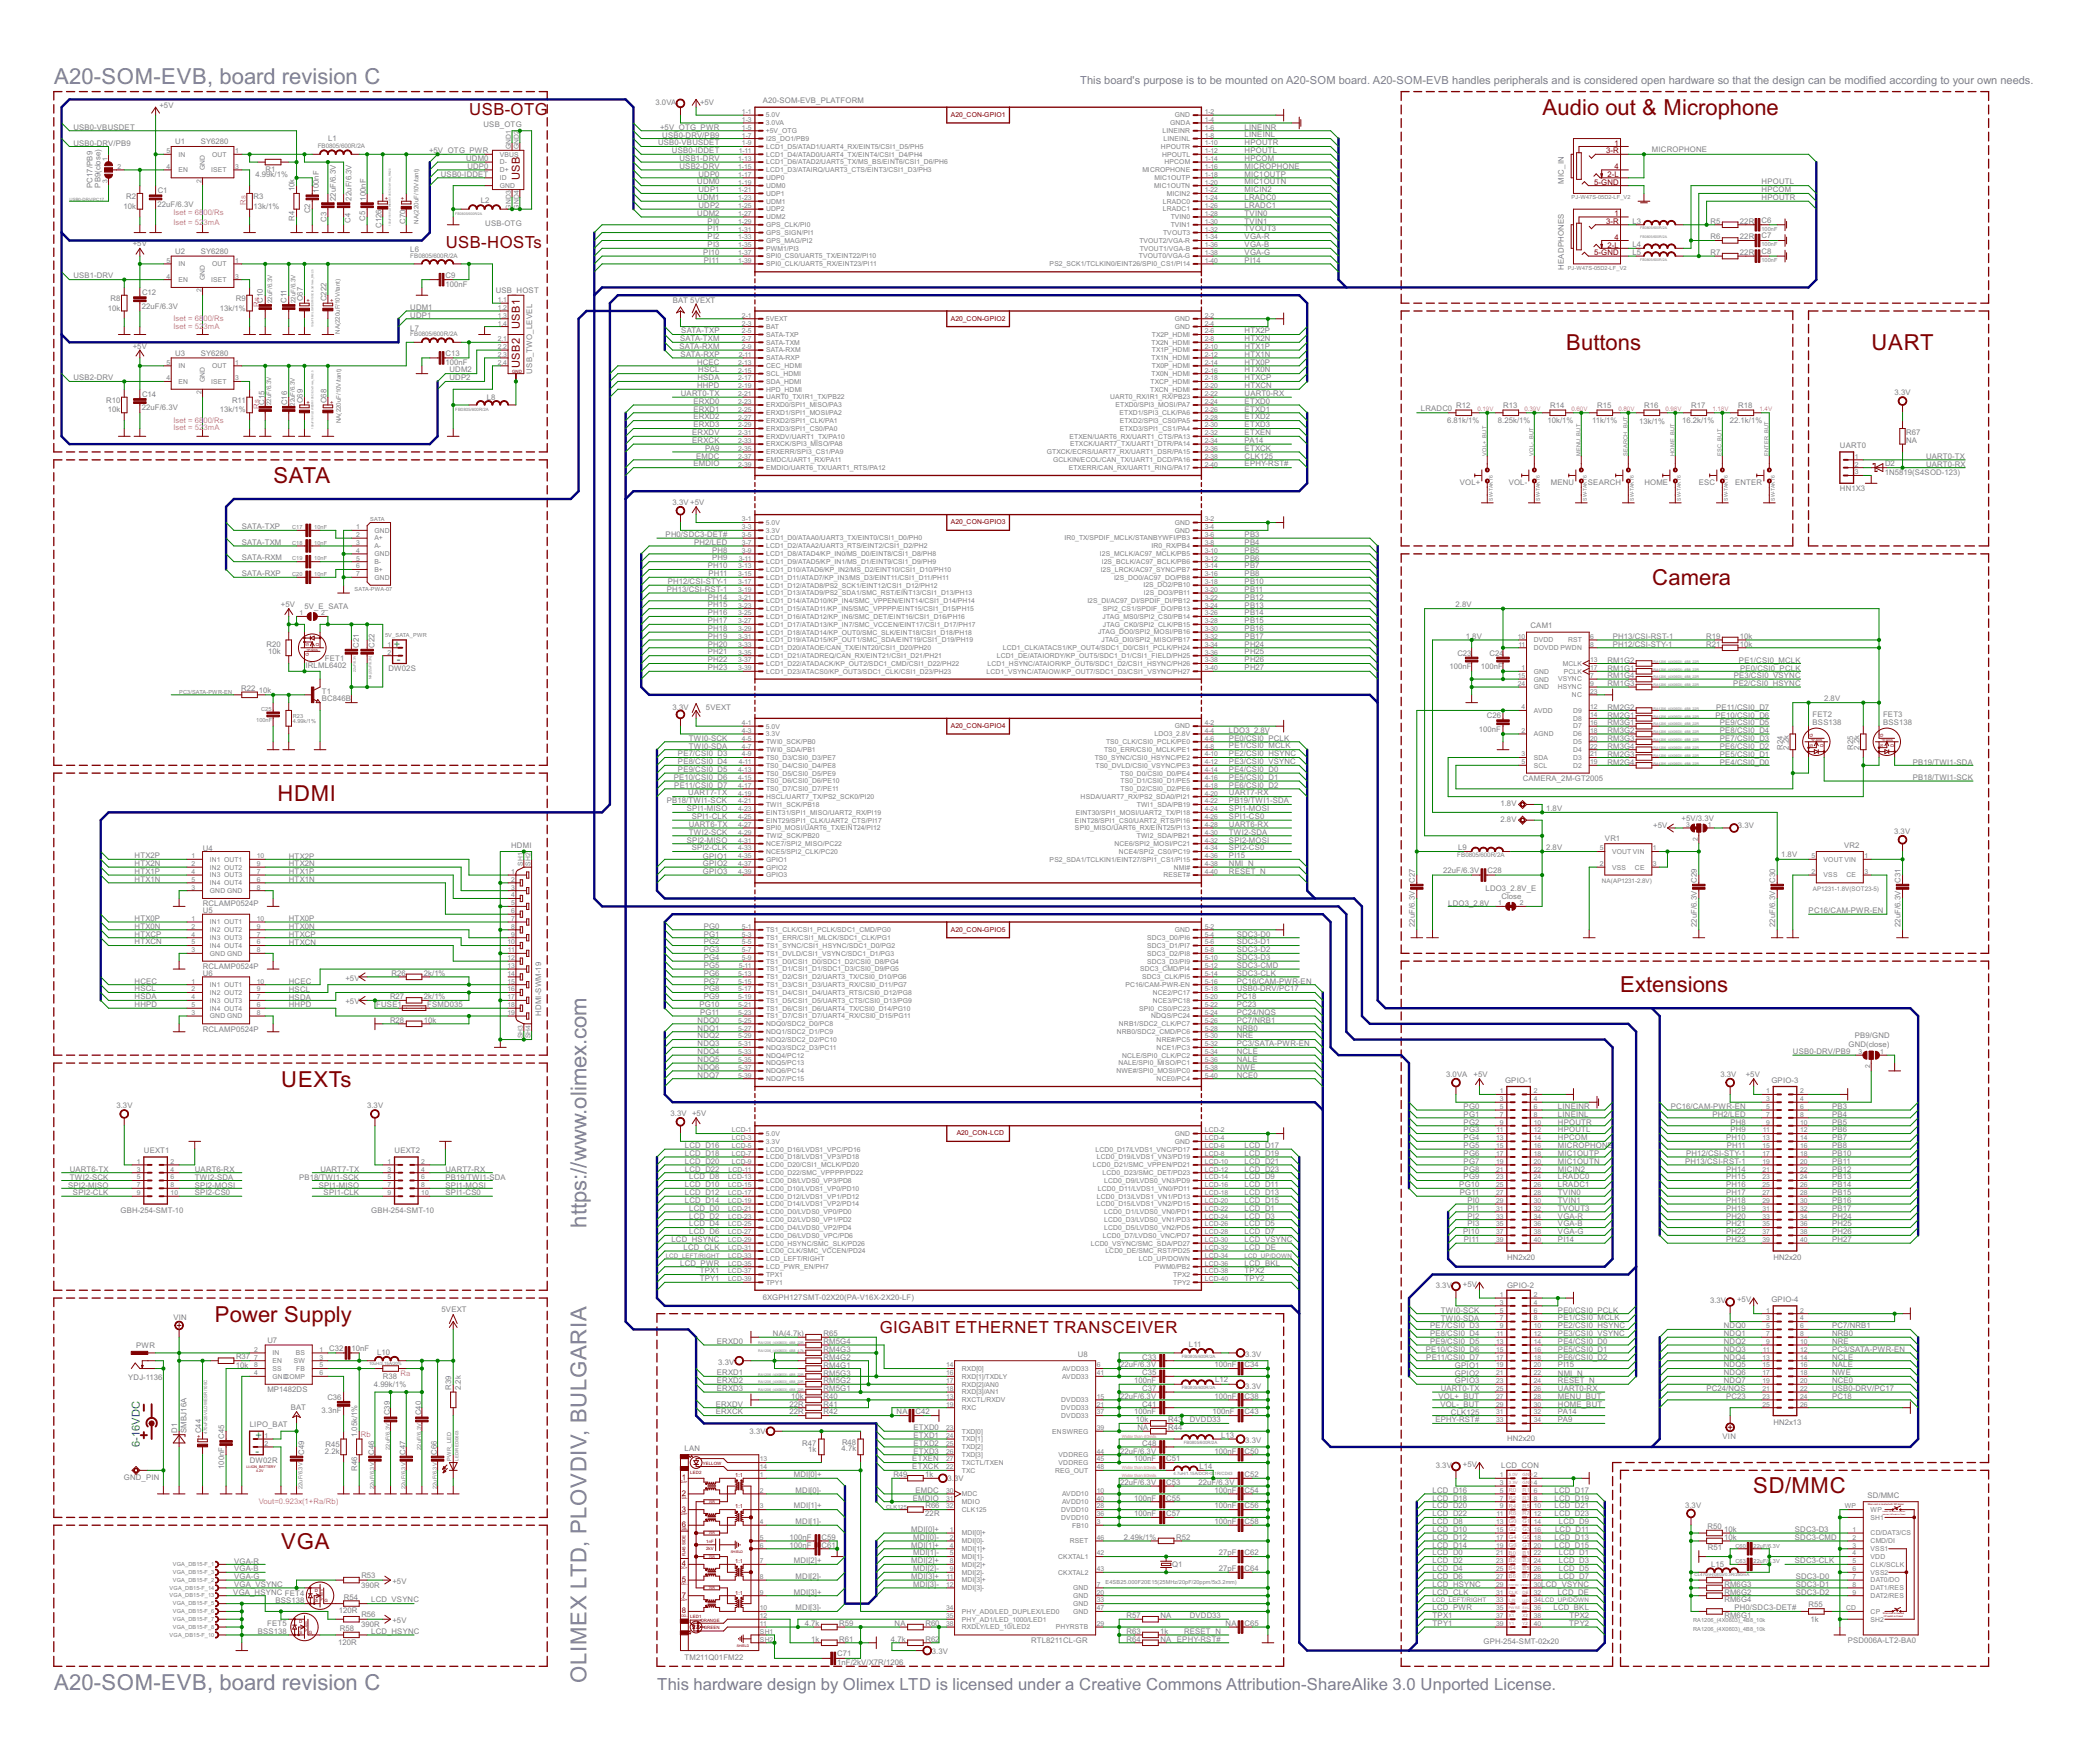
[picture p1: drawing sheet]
<svg xmlns="http://www.w3.org/2000/svg" width="370mm" height="310mm" viewBox="0 0 370 310" stroke-linecap="round" stroke-linejoin="round" font-family="sans-serif">
<defs><g id="words">
<g font-size="4.3" fill="#808080">
<text x="9.5" y="14.8">A20-SOM-EVB, board revision C</text>
<text x="103.4" y="216.4" transform="rotate(-90 103.4 216.4)">https:/ www.olimex.com</text>
<text x="9.5" y="297.9">A20-SOM-EVB, board revision C</text>
<text x="103.4" y="296.6" transform="rotate(-90 103.4 296.6)">OLIMEX LTD, PLOVDIV, BULGARIA</text>
</g>
<g font-size="4.3" fill="#800000">
<text x="272" y="20.3">Audio out &amp; Microphone</text>
<text x="276.1" y="61.7">Buttons</text>
<text x="330" y="61.7">UART</text>
<text x="48.2" y="85.2">SATA</text>
<text x="291.3" y="103.2">Camera</text>
<text x="48.9" y="141.1">HDMI</text>
<text x="285.6" y="174.8">Extensions</text>
<text x="49.6" y="191.5">UEXTs</text>
<text x="37.9" y="233">Power Supply</text>
<text x="309.1" y="263.2">SD/MMC</text>
<text x="49.6" y="273">VGA</text>
</g>
<g font-size="3.3" fill="#800000">
<text x="82.7" y="20.3">USB-OTG</text>
<text x="78.6" y="43.8">USB-HOSTs</text>
<text x="155.1" y="235">GIGABIT ETHERNET TRANSCEIVER</text>
</g>
<text font-size="3.3" fill="#808080" x="115.9" y="297.9">This hardware design by Olimex LTD is licensed under a Creative Commons Attribution-ShareAlike 3.0 Unported License.</text>
<text font-size="2.2" fill="#808080" x="190.4" y="14.8">This board's purpose is to be mounted on A20-SOM board. A20-SOM-EVB handles peripherals and is considered open hardware so that the design can be modified according to your own needs.</text>
<g font-size="2.2" fill="#800000">
<text x="91.7" y="31.7" transform="rotate(-90 91.7 31.7)">USB</text>
<text x="91.7" y="58" transform="rotate(-90 91.7 58)">USB1</text>
<text x="91.7" y="64.9" transform="rotate(-90 91.7 64.9)">USB2</text>
</g>
<g font-size="2.2" fill="#008080">
<text x="69.4" y="114.2">+</text>
<text x="69.9" y="117">-</text>
<text x="24.7" y="255.1" transform="rotate(-90 24.7 255.1)">6-16VDC</text>
<text x="45" y="253.7">+</text>
<text x="45" y="256.4">-</text>
</g>
<g font-size="1.5" fill="#808080">
<text x="13" y="22.8">USB0-VBUSDET</text>
<text x="28.1" y="19.1">+5V</text>
<text x="85.2" y="22.4">USB_OTG</text>
<text x="115.5" y="18.5">3.0VA</text>
<text x="116.4" y="22.8">+5V_OTG_PWR</text>
<text x="123.4" y="18.5">+5V</text>
<text x="134.5" y="18.2">A20-SOM-EVB_PLATFORM</text>
<text x="219.4" y="22.8">LINEINR</text>
<text x="13" y="25.7">USB0-DRV/PB9</text>
<text x="30.9" y="25.5">U1</text>
<text x="35.4" y="25.5">SY6280</text>
<text x="57.8" y="24.8">L1</text>
<text x="75.7" y="27">+5V_OTG_PWR</text>
<text x="82.2" y="28.4">UDM0</text>
<text x="82.4" y="29.8">UDP0</text>
<text x="116" y="25.6">USB0-VBUSDET</text>
<text x="116.8" y="24.3">USB0-DRV/PB9</text>
<text x="118.5" y="27">USB0-IDDET</text>
<text x="119.8" y="28.4">USB1-DRV</text>
<text x="119.8" y="29.8">USB2-DRV</text>
<text x="219.4" y="27">HPOUTL</text>
<text x="219.4" y="28.4">HPCOM</text>
<text x="219.4" y="25.6">HPOUTR</text>
<text x="219.4" y="24.2">LINEINL</text>
<text x="219.4" y="29.8">MICROPHONE</text>
<text x="291.2" y="26.8">MICROPHONE</text>
<text x="16.3" y="33.2" transform="rotate(-90 16.3 33.2)">PC17/PB9</text>
<text x="17.7" y="33.1" transform="rotate(-90 17.7 33.1)">PB9(close)</text>
<text x="22.2" y="35.1">R2</text>
<text x="27.8" y="34.1">C1</text>
<text x="44.7" y="35.1">R3</text>
<text x="45" y="31.3">4.99k/1%</text>
<text x="46.8" y="30.2">R1</text>
<text x="51.9" y="33.8" transform="rotate(-90 51.9 33.8)">10k</text>
<text x="56.2" y="34" transform="rotate(-90 56.2 34)">100nF</text>
<text x="59.2" y="35.4" transform="rotate(-90 59.2 35.4)">22uF/6.3V</text>
<text x="62" y="35.3" transform="rotate(-90 62 35.3)">22uF/6.3V</text>
<text x="64.5" y="35.3" transform="rotate(-90 64.5 35.3)">100nF</text>
<text x="77.7" y="31.1">USB0-IDDET</text>
<text x="84.8" y="35.8">L2</text>
<text x="122.9" y="35.3">UDM1</text>
<text x="122.9" y="32.5">UDM0</text>
<text x="123.1" y="33.9">UDP1</text>
<text x="123.1" y="31.1">UDP0</text>
<text x="219.4" y="33.9">MICIN2</text>
<text x="219.4" y="32.5">MIC1OUTN</text>
<text x="219.4" y="31.1">MIC1OUTP</text>
<text x="219.4" y="35.3">LRADC0</text>
<text x="275.7" y="32.4" transform="rotate(-90 275.7 32.4)">MIC_IN</text>
<text x="310.6" y="32.5">HPOUTL</text>
<text x="310.6" y="33.9">HPCOM</text>
<text x="310.6" y="35.3">HPOUTR</text>
<text x="21.8" y="36.8">10k</text>
<text x="27.8" y="36.5">22uF/6.3V</text>
<text x="44.7" y="36.8">13k/1%</text>
<text x="51.9" y="39" transform="rotate(-90 51.9 39)">R4</text>
<text x="54.7" y="37.6" transform="rotate(-90 54.7 37.6)">C2</text>
<text x="57.5" y="39.1" transform="rotate(-90 57.5 39.1)">C3</text>
<text x="61.8" y="39.3" transform="rotate(-90 61.8 39.3)">C4</text>
<text x="64.4" y="39" transform="rotate(-90 64.4 39)">C5</text>
<text x="67.3" y="40.2" transform="rotate(-90 67.3 40.2)">C126</text>
<text x="71.5" y="39.5" transform="rotate(-90 71.5 39.5)">C70</text>
<text x="85.6" y="39.9">USB-OTG</text>
<text x="122.9" y="38">UDM2</text>
<text x="123.1" y="36.7">UDP2</text>
<text x="124.8" y="39.4">PI0</text>
<text x="124.8" y="40.8">PI1</text>
<text x="219.4" y="36.7">LRADC1</text>
<text x="219.4" y="38">TVIN0</text>
<text x="219.4" y="39.4">TVIN1</text>
<text x="219.4" y="40.8">TVOUT3</text>
<text x="287.8" y="39.4">L3</text>
<text x="301.6" y="39.4">R5</text>
<text x="306.8" y="39.4">22R</text>
<text x="310.6" y="39.3">C6</text>
<text x="23.4" y="43.4">+5V</text>
<text x="30.9" y="44.8">U2</text>
<text x="35.4" y="44.8">SY6280</text>
<text x="72.3" y="44.5">L6</text>
<text x="124" y="44.9">PI10</text>
<text x="124.1" y="46.3">PI11</text>
<text x="124.8" y="43.6">PI3</text>
<text x="124.8" y="42.2">PI2</text>
<text x="219.4" y="44.9">VGA-G</text>
<text x="219.4" y="43.6">VGA-B</text>
<text x="219.4" y="42.2">VGA-R</text>
<text x="219.4" y="46.3">PI14</text>
<text x="275.7" y="47.5" transform="rotate(-90 275.7 47.5)">HEADPHONES</text>
<text x="287.8" y="44.9">L5</text>
<text x="287.8" y="43.6">L4</text>
<text x="301.6" y="42.2">R6</text>
<text x="301.6" y="44.9">R7</text>
<text x="306.8" y="42.2">22R</text>
<text x="306.8" y="44.9">22R</text>
<text x="310.6" y="42">C7</text>
<text x="310.6" y="44.8">C8</text>
<text x="13" y="48.9">USB1-DRV</text>
<text x="19.5" y="53.1">R8</text>
<text x="25" y="52.1">C12</text>
<text x="41.6" y="53.1">R9</text>
<text x="46.4" y="53.4" transform="rotate(-90 46.4 53.4)">C10</text>
<text x="50.5" y="53.4" transform="rotate(-90 50.5 53.4)">C11</text>
<text x="53.4" y="53.1" transform="rotate(-90 53.4 53.1)">C67</text>
<text x="57.5" y="53.1" transform="rotate(-90 57.5 53.1)">C222</text>
<text x="78.5" y="50.6">100nF</text>
<text x="78.6" y="48.9">C9</text>
<text x="87.4" y="51.6">USB_HOST</text>
<text x="118.6" y="53.4">BAT 5VEXT</text>
<text x="19" y="54.8">10k</text>
<text x="25" y="54.4">22uF/6.3V</text>
<text x="38.7" y="54.8">13k/1%</text>
<text x="72.3" y="58.3">L7</text>
<text x="72.3" y="56">UDP1</text>
<text x="72.3" y="54.6">UDM1</text>
<text x="120.1" y="58.8">SATA-TXP</text>
<text x="219.4" y="58.8">HTX2P</text>
<text x="23.4" y="61.5">+5V</text>
<text x="30.9" y="62.8">U3</text>
<text x="35.4" y="62.8">SY6280</text>
<text x="78.5" y="64.4">100nF</text>
<text x="78.6" y="62.8">C13</text>
<text x="79.2" y="65.7">UDM2</text>
<text x="93.8" y="65.9" transform="rotate(-90 93.8 65.9)">USB_TWO_LEVEL</text>
<text x="119.8" y="61.5">SATA-RXM</text>
<text x="119.9" y="60.1">SATA-TXM</text>
<text x="120" y="62.9">SATA-RXP</text>
<text x="122.9" y="64.3">HCEC</text>
<text x="123.1" y="65.7">HSCL</text>
<text x="219.4" y="60.1">HTX2N</text>
<text x="219.4" y="61.5">HTX1P</text>
<text x="219.4" y="62.9">HTX1N</text>
<text x="219.4" y="64.3">HTX0P</text>
<text x="219.4" y="65.7">HTX0N</text>
<text x="13" y="66.9">USB2-DRV</text>
<text x="18.7" y="71">R10</text>
<text x="25" y="70">C14</text>
<text x="40.9" y="71">R11</text>
<text x="46.6" y="71.4" transform="rotate(-90 46.6 71.4)">C15</text>
<text x="50.6" y="71.4" transform="rotate(-90 50.6 71.4)">C16</text>
<text x="53.4" y="71.1" transform="rotate(-90 53.4 71.1)">C69</text>
<text x="57.5" y="71.1" transform="rotate(-90 57.5 71.1)">C68</text>
<text x="79.2" y="67">UDP2</text>
<text x="85.8" y="70.5">L8</text>
<text x="120" y="69.8">UART0-TX</text>
<text x="122.2" y="71.2">ERXD0</text>
<text x="122.9" y="68.4">HHPD</text>
<text x="123" y="67">HSDA</text>
<text x="219.4" y="71.2">ETXD0</text>
<text x="219.4" y="69.8">UART0-RX</text>
<text x="219.4" y="67">HTXCP</text>
<text x="219.4" y="68.4">HTXCN</text>
<text x="256.7" y="71.9">R12</text>
<text x="265" y="71.9">R13</text>
<text x="273.3" y="71.9">R14</text>
<text x="281.6" y="71.9">R15</text>
<text x="289.9" y="71.9">R16</text>
<text x="298.2" y="71.9">R17</text>
<text x="306.4" y="71.9">R18</text>
<text x="334" y="69.7">3.3V</text>
<text x="19" y="72.7">10k</text>
<text x="25" y="72.4">22uF/6.3V</text>
<text x="38.7" y="72.7">13k/1%</text>
<text x="122" y="76.7">ERXDV</text>
<text x="122.2" y="72.6">ERXD1</text>
<text x="122.2" y="73.9">ERXD2</text>
<text x="122.2" y="75.3">ERXD3</text>
<text x="219.4" y="72.6">ETXD1</text>
<text x="219.4" y="73.9">ETXD2</text>
<text x="219.4" y="75.3">ETXD3</text>
<text x="219.4" y="76.7">ETXEN</text>
<text x="250.5" y="72.4">LRADC0</text>
<text x="255.1" y="74.6">6.81k/1%</text>
<text x="264.1" y="74.6">8.25k/1%</text>
<text x="272.8" y="74.6">10k/1%</text>
<text x="280.7" y="74.6">11k/1%</text>
<text x="289" y="74.8">13k/1%</text>
<text x="296.6" y="74.6">16.2k/1%</text>
<text x="305" y="74.6">22.1k/1%</text>
<text x="336.1" y="76.7">R67</text>
<text x="122" y="78.1">ERXCK</text>
<text x="122.2" y="82.2">EMDIO</text>
<text x="122.7" y="80.9">EMDC</text>
<text x="124.3" y="79.5">PA9</text>
<text x="219.4" y="78.1">PA14</text>
<text x="219.4" y="79.5">ETXCK</text>
<text x="219.4" y="82.2">EPHY-RST#</text>
<text x="219.4" y="80.9">CLK125</text>
<text x="324.4" y="79">UART0</text>
<text x="332.3" y="83.8">1N5819(S4SOD-123)</text>
<text x="332.3" y="82.2">D2</text>
<text x="336.1" y="78.1">NA</text>
<text x="339.6" y="80.9">UART0-TX</text>
<text x="339.6" y="82.3">UART0-RX</text>
<text x="118.6" y="89">3.3V +5V</text>
<text x="257.4" y="85.5">VOL+</text>
<text x="266" y="85.5">VOL-</text>
<text x="273.4" y="85.5">MENU</text>
<text x="280" y="85.5">SEARCH</text>
<text x="289.9" y="85.5">HOME</text>
<text x="299.5" y="85.5">ESC</text>
<text x="305.9" y="85.5">ENTER</text>
<text x="324.4" y="86.6">HN1X3</text>
<text x="42.6" y="93.3">SATA-TXP</text>
<text x="117.4" y="94.7">PH0/SDC3-DET#</text>
<text x="219.4" y="94.7">PB3</text>
<text x="42.6" y="101.6">SATA-RXP</text>
<text x="42.6" y="96">SATA-TXM</text>
<text x="42.6" y="98.8">SATA-RXM</text>
<text x="122.4" y="96">PH2/LED</text>
<text x="124.8" y="100.2">PH10</text>
<text x="124.9" y="101.6">PH11</text>
<text x="125.5" y="98.8">PH9</text>
<text x="125.5" y="97.4">PH8</text>
<text x="219.4" y="96.1">PB4</text>
<text x="219.4" y="100.2">PB7</text>
<text x="219.4" y="98.8">PB6</text>
<text x="219.4" y="97.4">PB5</text>
<text x="219.4" y="101.6">PB8</text>
<text x="49.5" y="107.1">+5V</text>
<text x="53.7" y="107.3">5V_E_SATA</text>
<text x="117.6" y="104.3">PH13/CSI-RST-1</text>
<text x="117.7" y="102.9">PH12/CSI-STY-1</text>
<text x="124.8" y="107.1">PH15</text>
<text x="124.8" y="105.7">PH14</text>
<text x="219.4" y="103">PB10</text>
<text x="219.4" y="107.1">PB13</text>
<text x="219.4" y="105.7">PB12</text>
<text x="219.4" y="104.3">PB11</text>
<text x="256.6" y="107.1">2.8V</text>
<text x="124.8" y="114">PH20</text>
<text x="124.8" y="112.6">PH19</text>
<text x="124.8" y="109.9">PH17</text>
<text x="124.8" y="111.2">PH18</text>
<text x="124.8" y="108.5">PH16</text>
<text x="219.4" y="114">PH24</text>
<text x="219.4" y="108.5">PB14</text>
<text x="219.4" y="109.9">PB15</text>
<text x="219.4" y="111.2">PB16</text>
<text x="219.4" y="112.6">PB17</text>
<text x="258.4" y="112.6">1.8V</text>
<text x="269.8" y="110.8">CAM1</text>
<text x="284.3" y="112.6">PH13/CSI-RST-1</text>
<text x="284.3" y="114">PH12/CSI-STY-1</text>
<text x="300.8" y="112.7">R19</text>
<text x="306.8" y="112.7">10k</text>
<text x="47" y="114.1">R20</text>
<text x="47.3" y="115.3">10k</text>
<text x="53.8" y="117.8">IRLML6402</text>
<text x="57.3" y="116.6">FET1</text>
<text x="63.3" y="114.2" transform="rotate(-90 63.3 114.2)">C21</text>
<text x="66" y="114.2" transform="rotate(-90 66 114.2)">C22</text>
<text x="68.5" y="118.3">DW02S</text>
<text x="124.8" y="118.1">PH23</text>
<text x="124.8" y="116.8">PH22</text>
<text x="124.8" y="115.4">PH21</text>
<text x="219.4" y="118.1">PH27</text>
<text x="219.4" y="116.8">PH26</text>
<text x="219.4" y="115.4">PH25</text>
<text x="255.5" y="118">100nF</text>
<text x="256.9" y="115.7">C23</text>
<text x="261.1" y="118">100nF</text>
<text x="262.6" y="115.7">C24</text>
<text x="283.4" y="118.2">RM1G1</text>
<text x="283.4" y="116.8">RM1G2</text>
<text x="283.4" y="119.6">RM1G4</text>
<text x="300.8" y="114.1">R21</text>
<text x="305.7" y="119.6">PE3/CSI0_VSYNC</text>
<text x="306.6" y="116.8">PE1/CSI0_MCLK</text>
<text x="306.8" y="114.1">10k</text>
<text x="306.8" y="118.2">PE0/CSI0_PCLK</text>
<text x="42.5" y="121.8">R22</text>
<text x="45.7" y="122.2">10k</text>
<text x="56.7" y="123.6">BC846B</text>
<text x="56.7" y="122.4">T1</text>
<text x="118.6" y="125.3">3.3V</text>
<text x="124.5" y="125.3">5VEXT</text>
<text x="283.4" y="121">RM1G3</text>
<text x="283.4" y="125.1">RM2G2</text>
<text x="302.6" y="125.1">PE11/CSI0_D7</text>
<text x="305.6" y="121">PE2/CSI0_HSYNC</text>
<text x="321.6" y="123.5">2.8V</text>
<text x="121.4" y="130.6">TWI0-SCK</text>
<text x="216.7" y="132">PE1/CSI0_MCLK</text>
<text x="216.7" y="130.6">PE0/CSI0_PCLK</text>
<text x="216.7" y="129.3">LDO3_2.8V</text>
<text x="260.7" y="129">100nF</text>
<text x="262.1" y="126.6">C26</text>
<text x="283.4" y="126.5">RM2G1</text>
<text x="283.4" y="127.9">RM3G1</text>
<text x="283.4" y="129.3">RM3G2</text>
<text x="283.4" y="130.6">RM3G3</text>
<text x="302.5" y="126.5">PE10/CSI0_D6</text>
<text x="303.2" y="130.6">PE7/CSI0_D3</text>
<text x="303.2" y="129.3">PE8/CSI0_D4</text>
<text x="303.2" y="127.9">PE9/CSI0_D5</text>
<text x="319.6" y="127.8">BSS138</text>
<text x="319.6" y="126.4">FET2</text>
<text x="332" y="127.8">BSS138</text>
<text x="332" y="126.4">FET3</text>
<text x="118.8" y="137.5">PE10/CSI0_D6</text>
<text x="119.5" y="133.3">PE7/CSI0_D3</text>
<text x="119.5" y="134.7">PE8/CSI0_D4</text>
<text x="119.5" y="136.1">PE9/CSI0_D5</text>
<text x="121.4" y="132">TWI0-SDA</text>
<text x="216.7" y="134.7">PE3/CSI0_VSYNC</text>
<text x="216.7" y="136.1">PE4/CSI0_D0</text>
<text x="216.7" y="137.5">PE5/CSI0_D1</text>
<text x="216.7" y="133.3">PE2/CSI0_HSYNC</text>
<text x="268.5" y="137.7">CAMERA_2M-GT2005</text>
<text x="283.4" y="133.4">RM2G3</text>
<text x="283.4" y="134.8">RM2G4</text>
<text x="283.4" y="132">RM3G4</text>
<text x="303.2" y="134.8">PE4/CSI0_D0</text>
<text x="303.2" y="133.4">PE5/CSI0_D1</text>
<text x="303.2" y="132">PE6/CSI0_D2</text>
<text x="314.3" y="132.1" transform="rotate(-90 314.3 132.1)">R24</text>
<text x="315.4" y="132.2" transform="rotate(-90 315.4 132.2)">2.2k</text>
<text x="326.7" y="132.1" transform="rotate(-90 326.7 132.1)">R25</text>
<text x="327.8" y="132.2" transform="rotate(-90 327.8 132.2)">2.2k</text>
<text x="337.2" y="137.5">PB18/TWI1-SCK</text>
<text x="337.2" y="134.8">PB19/TWI1-SDA</text>
<text x="117.6" y="141.6">PB18/TWI1-SCK</text>
<text x="118.9" y="138.9">PE11/CSI0_D7</text>
<text x="121.1" y="143">SPI1-MISO</text>
<text x="121.3" y="140.2">UART7-TX</text>
<text x="216.7" y="141.6">PB19/TWI1-SDA</text>
<text x="216.7" y="138.9">PE6/CSI0_D2</text>
<text x="216.7" y="140.2">UART7-RX</text>
<text x="216.7" y="143">SPI1-MOSI</text>
<text x="264.5" y="142.2">1.8V</text>
<text x="272.6" y="143">1.8V</text>
<text x="35.7" y="150">U4</text>
<text x="90.1" y="149.4">HDMI</text>
<text x="121.1" y="148.5">SPI2-MISO</text>
<text x="121.4" y="145.8">UART6-TX</text>
<text x="121.4" y="147.1">TWI2-SCK</text>
<text x="122" y="144.4">SPI1-CLK</text>
<text x="122" y="149.9">SPI2-CLK</text>
<text x="216.7" y="147.1">TWI2-SDA</text>
<text x="216.7" y="144.4">SPI1-CS0</text>
<text x="216.7" y="149.9">SPI2-CS0</text>
<text x="216.7" y="148.5">SPI2-MOSI</text>
<text x="216.7" y="145.8">UART6-RX</text>
<text x="257.1" y="149.9">L9</text>
<text x="264.5" y="144.9">2.8V</text>
<text x="272.6" y="149.9">2.8V</text>
<text x="283" y="148.3">VR1</text>
<text x="291.5" y="146">+5V</text>
<text x="296.5" y="144.8">+5V/3.3V</text>
<text x="306.4" y="146">3.3V</text>
<text x="325.1" y="149.4">VR2</text>
<text x="333.9" y="147">3.3V</text>
<text x="23.7" y="151.3">HTX2P</text>
<text x="23.7" y="152.7">HTX2N</text>
<text x="23.7" y="154">HTX1P</text>
<text x="23.7" y="155.4">HTX1N</text>
<text x="50.9" y="151.4">HTX2P</text>
<text x="50.9" y="152.7">HTX2N</text>
<text x="50.9" y="154.1">HTX1P</text>
<text x="50.9" y="155.5">HTX1N</text>
<text x="123.9" y="154.1">GPIO3</text>
<text x="123.9" y="152.7">GPIO2</text>
<text x="123.9" y="151.4">GPIO1</text>
<text x="216.7" y="154.1">RESET_N</text>
<text x="216.7" y="152.7">NMI_N</text>
<text x="216.7" y="151.3">PI15</text>
<text x="249.4" y="155.6" transform="rotate(-90 249.4 155.6)">C27</text>
<text x="254.4" y="153.9">22uF/6.3V</text>
<text x="262.2" y="153.9">C28</text>
<text x="299.2" y="155.6" transform="rotate(-90 299.2 155.6)">C29</text>
<text x="313" y="155.6" transform="rotate(-90 313 155.6)">C30</text>
<text x="314" y="151.1">1.8V</text>
<text x="335.1" y="155.6" transform="rotate(-90 335.1 155.6)">C31</text>
<text x="35.7" y="159.8">RCLAMP0524P</text>
<text x="35.7" y="161">U5</text>
<text x="255.3" y="159.6">LDO3_2.8V</text>
<text x="261.9" y="157.1">LDO3_2.8V_E</text>
<text x="264.7" y="158.5">Close</text>
<text x="318.9" y="161">PC16/CAM-PWR-EN</text>
<text x="23.7" y="162.3">HTX0P</text>
<text x="23.7" y="163.7">HTX0N</text>
<text x="23.7" y="165.1">HTXCP</text>
<text x="23.7" y="166.5">HTXCN</text>
<text x="50.9" y="162.4">HTX0P</text>
<text x="50.9" y="163.8">HTX0N</text>
<text x="50.9" y="165.2">HTXCP</text>
<text x="50.9" y="166.5">HTXCN</text>
<text x="124.1" y="163.7">PG0</text>
<text x="124.1" y="165.1">PG1</text>
<text x="124.1" y="166.5">PG2</text>
<text x="124.1" y="167.9">PG3</text>
<text x="218" y="165.1">SDC3-D0</text>
<text x="218" y="166.5">SDC3-D1</text>
<text x="218" y="167.9">SDC3-D2</text>
<text x="249.4" y="163.4" transform="rotate(-90 249.4 163.4)">22uF/6.3V</text>
<text x="299.2" y="163.4" transform="rotate(-90 299.2 163.4)">22uF/6.3V</text>
<text x="313" y="163.4" transform="rotate(-90 313 163.4)">22uF/6.3V</text>
<text x="335.1" y="163.4" transform="rotate(-90 335.1 163.4)">22uF/6.3V</text>
<text x="23.7" y="173.4">HCEC</text>
<text x="35.7" y="170.8">RCLAMP0524P</text>
<text x="35.7" y="172.1">U6</text>
<text x="50.9" y="173.5">HCEC</text>
<text x="60.9" y="172.9">+5V</text>
<text x="69" y="172">R26</text>
<text x="74.7" y="172">2k/1%</text>
<text x="124.1" y="169.2">PG4</text>
<text x="124.1" y="170.6">PG5</text>
<text x="124.1" y="172">PG6</text>
<text x="124.1" y="173.4">PG7</text>
<text x="218" y="170.6">SDC3-CMD</text>
<text x="218" y="169.2">SDC3-D3</text>
<text x="218" y="172">SDC3-CLK</text>
<text x="218" y="173.4">PC16/CAM-PWR-EN</text>
<text x="23.7" y="174.8">HSCL</text>
<text x="23.7" y="176.1">HSDA</text>
<text x="23.7" y="177.5">HHPD</text>
<text x="50.9" y="174.8">HSCL</text>
<text x="50.9" y="176.2">HSDA</text>
<text x="50.9" y="177.6">HHPD</text>
<text x="60.9" y="177">+5V</text>
<text x="66.3" y="177.5">FUSE1</text>
<text x="68.8" y="176.1">R27</text>
<text x="74.7" y="176.1">2k/1%</text>
<text x="75.3" y="177.5">FSMD035</text>
<text x="95.4" y="179.1" transform="rotate(-90 95.4 179.1)">HDMI-SWM-19</text>
<text x="123.3" y="177.5">PG10</text>
<text x="123.4" y="178.9">PG11</text>
<text x="124.1" y="174.8">PG8</text>
<text x="124.1" y="176.1">PG9</text>
<text x="218" y="178.9">PC24/NQS</text>
<text x="218" y="177.5">PC23</text>
<text x="218" y="176.1">PC18</text>
<text x="218" y="174.8">USB0-DRV/PC17</text>
<text x="35.7" y="181.9">RCLAMP0524P</text>
<text x="68.8" y="180.3">R28</text>
<text x="74.7" y="180.3">10k</text>
<text x="123" y="180.3">NDQ0</text>
<text x="123" y="181.7">NDQ1</text>
<text x="123" y="183">NDQ2</text>
<text x="123" y="184.4">NDQ3</text>
<text x="123" y="185.8">NDQ4</text>
<text x="218" y="185.8">NCLE</text>
<text x="218" y="183">NRE</text>
<text x="218" y="181.7">NRB0</text>
<text x="218" y="180.3">PC7/NRB1</text>
<text x="218" y="184.4">PC3/SATA-PWR-EN</text>
<text x="316.1" y="185.9">USB0-DRV/PB9</text>
<text x="325.9" y="184.6">GND(close)</text>
<text x="327" y="183">PB9/GND</text>
<text x="123" y="187.2">NDQ5</text>
<text x="123" y="188.6">NDQ6</text>
<text x="123" y="190">NDQ7</text>
<text x="218" y="188.6">NWE</text>
<text x="218" y="187.2">NALE</text>
<text x="218" y="190">NCE0</text>
<text x="255" y="189.8">3.0VA</text>
<text x="259.8" y="189.8">+5V</text>
<text x="265.4" y="190.9">GPIO-1</text>
<text x="303.3" y="189.8">3.3V</text>
<text x="307.8" y="189.8">+5V</text>
<text x="312.3" y="190.9">GPIO-3</text>
<text x="20.5" y="195.3">3.3V</text>
<text x="64.7" y="195.3">3.3V</text>
<text x="118.2" y="196.7">3.3V +5V</text>
<text x="258" y="195.5">PG0</text>
<text x="258" y="196.9">PG1</text>
<text x="274.7" y="195.5">LINEINR</text>
<text x="274.7" y="196.9">LINEINL</text>
<text x="294.6" y="195.5">PC16/CAM-PWR-EN</text>
<text x="301.9" y="196.9">PH2/LED</text>
<text x="323" y="195.5">PB3</text>
<text x="323" y="196.9">PB4</text>
<text x="25.4" y="203.3">UEXT1</text>
<text x="69.6" y="203.3">UEXT2</text>
<text x="120.8" y="203.8">LCD_D18</text>
<text x="120.8" y="202.4">LCD_D16</text>
<text x="219.4" y="203.8">LCD_D19</text>
<text x="219.4" y="202.4">LCD_D17</text>
<text x="258" y="198.2">PG2</text>
<text x="258" y="199.6">PG3</text>
<text x="258" y="201">PG4</text>
<text x="258" y="202.4">PG5</text>
<text x="258" y="203.8">PG6</text>
<text x="274.7" y="199.6">HPOUTL</text>
<text x="274.7" y="201">HPCOM</text>
<text x="274.7" y="198.2">HPOUTR</text>
<text x="274.7" y="203.8">MIC1OUTP</text>
<text x="274.7" y="202.4">MICROPHONE</text>
<text x="297.3" y="203.8">PH12/CSI-STY-1</text>
<text x="304.3" y="201">PH10</text>
<text x="304.4" y="202.5">PH11</text>
<text x="305.1" y="199.6">PH9</text>
<text x="305.1" y="198.3">PH8</text>
<text x="323" y="203.8">PB10</text>
<text x="323" y="201">PB7</text>
<text x="323" y="199.6">PB6</text>
<text x="323" y="198.2">PB5</text>
<text x="323" y="202.4">PB8</text>
<text x="12" y="209.4">SPI2-MISO</text>
<text x="12.3" y="206.6">UART6-TX</text>
<text x="12.3" y="208">TWI2-SCK</text>
<text x="34.4" y="208">TWI2-SDA</text>
<text x="34.4" y="209.4">SPI2-MOSI</text>
<text x="34.4" y="206.6">UART6-RX</text>
<text x="52.7" y="208">PB18/TWI1-SCK</text>
<text x="56.2" y="209.4">SPI1-MISO</text>
<text x="56.5" y="206.6">UART7-TX</text>
<text x="78.6" y="208">PB19/TWI1-SDA</text>
<text x="78.6" y="206.6">UART7-RX</text>
<text x="78.6" y="209.4">SPI1-MOSI</text>
<text x="120.8" y="209.3">LCD_D10</text>
<text x="120.8" y="205.1">LCD_D20</text>
<text x="120.8" y="206.5">LCD_D22</text>
<text x="121.5" y="207.9">LCD_D8</text>
<text x="219.4" y="209.3">LCD_D11</text>
<text x="219.4" y="205.1">LCD_D21</text>
<text x="219.4" y="206.5">LCD_D23</text>
<text x="219.4" y="207.9">LCD_D9</text>
<text x="257.3" y="209.3">PG10</text>
<text x="258" y="205.1">PG7</text>
<text x="258" y="206.5">PG8</text>
<text x="258" y="207.9">PG9</text>
<text x="274.7" y="206.5">MICIN2</text>
<text x="274.7" y="205.1">MIC1OUTN</text>
<text x="274.7" y="209.3">LRADC1</text>
<text x="274.7" y="207.9">LRADC0</text>
<text x="297.1" y="205.1">PH13/CSI-RST-1</text>
<text x="304.3" y="207.9">PH15</text>
<text x="304.3" y="206.5">PH14</text>
<text x="304.3" y="209.3">PH16</text>
<text x="323" y="207.9">PB13</text>
<text x="323" y="206.5">PB12</text>
<text x="323" y="205.1">PB11</text>
<text x="323" y="209.3">PB14</text>
<text x="12.9" y="210.7">SPI2-CLK</text>
<text x="21.2" y="213.9">GBH-254-SMT-10</text>
<text x="34.4" y="210.7">SPI2-CS0</text>
<text x="57.1" y="210.7">SPI1-CLK</text>
<text x="65.4" y="213.9">GBH-254-SMT-10</text>
<text x="78.6" y="210.7">SPI1-CS0</text>
<text x="120.8" y="210.7">LCD_D12</text>
<text x="120.8" y="212.1">LCD_D14</text>
<text x="121.5" y="214.8">LCD_D2</text>
<text x="121.5" y="213.4">LCD_D0</text>
<text x="219.4" y="214.8">LCD_D3</text>
<text x="219.4" y="210.7">LCD_D13</text>
<text x="219.4" y="212.1">LCD_D15</text>
<text x="219.4" y="213.4">LCD_D1</text>
<text x="257.4" y="210.7">PG11</text>
<text x="258.7" y="212.1">PI0</text>
<text x="258.7" y="213.4">PI1</text>
<text x="258.7" y="214.8">PI2</text>
<text x="274.7" y="214.8">VGA-R</text>
<text x="274.7" y="210.7">TVIN0</text>
<text x="274.7" y="212.1">TVIN1</text>
<text x="274.7" y="213.4">TVOUT3</text>
<text x="304.3" y="214.8">PH20</text>
<text x="304.3" y="213.4">PH19</text>
<text x="304.3" y="210.7">PH17</text>
<text x="304.3" y="212.1">PH18</text>
<text x="323" y="214.8">PH24</text>
<text x="323" y="210.7">PB15</text>
<text x="323" y="212.1">PB16</text>
<text x="323" y="213.4">PB17</text>
<text x="118.4" y="219">LCD_HSYNC</text>
<text x="120.5" y="220.3">LCD_CLK</text>
<text x="121.5" y="216.2">LCD_D4</text>
<text x="121.5" y="217.6">LCD_D6</text>
<text x="219.4" y="216.2">LCD_D5</text>
<text x="219.4" y="217.6">LCD_D7</text>
<text x="219.4" y="219">LCD_VSYNC</text>
<text x="219.4" y="220.3">LCD_DE</text>
<text x="258" y="217.6">PI10</text>
<text x="258.1" y="219">PI11</text>
<text x="258.7" y="216.2">PI3</text>
<text x="274.7" y="217.6">VGA-G</text>
<text x="274.7" y="216.2">VGA-B</text>
<text x="274.7" y="219">PI14</text>
<text x="304.3" y="219">PH23</text>
<text x="304.3" y="217.6">PH22</text>
<text x="304.3" y="216.2">PH21</text>
<text x="323" y="219">PH27</text>
<text x="323" y="217.6">PH26</text>
<text x="323" y="216.2">PH25</text>
<text x="119.9" y="223.1">LCD_PWR</text>
<text x="123.4" y="225.9">TPY1</text>
<text x="123.4" y="224.5">TPX1</text>
<text x="219.4" y="224.5">TPX2</text>
<text x="219.4" y="225.9">TPY2</text>
<text x="219.4" y="223.1">LCD_BKL</text>
<text x="253.1" y="227">3.3V</text>
<text x="257.9" y="226.8">+5V</text>
<text x="265.7" y="222.2">HN2x20</text>
<text x="265.7" y="227">GPIO-2</text>
<text x="312.7" y="222.2">HN2x20</text>
<text x="30.6" y="232.6">VIN</text>
<text x="77.8" y="231.2">5VEXT</text>
<text x="134.5" y="229.1">6XGPH127SMT-02X20(PA-V16X-2X20-LF)</text>
<text x="254" y="231.5">TWI0-SCK</text>
<text x="254" y="232.8">TWI0-SDA</text>
<text x="274.7" y="232.8">PE1/CSI0_MCLK</text>
<text x="274.7" y="231.5">PE0/CSI0_PCLK</text>
<text x="301.5" y="229.7">3.3V</text>
<text x="306.3" y="229.6">+5V</text>
<text x="312.3" y="229.5">GPIO-4</text>
<text x="24" y="237.7">PWR</text>
<text x="41.6" y="239.5">R37</text>
<text x="47.1" y="236.8">U7</text>
<text x="58.1" y="238.2">C32</text>
<text x="62" y="238.2">10nF</text>
<text x="66.5" y="238.8">L10</text>
<text x="126.4" y="236.9">ERXD0</text>
<text x="136.3" y="235.5">NA(4.7k)</text>
<text x="145.2" y="237">RM5G4</text>
<text x="145.2" y="239.7">RM4G2</text>
<text x="145.2" y="238.4">RM4G3</text>
<text x="145.2" y="235.5">R65</text>
<text x="190" y="239.2">U8</text>
<text x="201.4" y="239.7">C33</text>
<text x="209.6" y="237.5">L11</text>
<text x="219.5" y="239.3">3.3V</text>
<text x="251.4" y="238.3">PE10/CSI0_D6</text>
<text x="251.5" y="239.7">PE11/CSI0_D7</text>
<text x="252.1" y="234.1">PE7/CSI0_D3</text>
<text x="252.1" y="235.5">PE8/CSI0_D4</text>
<text x="252.1" y="236.9">PE9/CSI0_D5</text>
<text x="274.7" y="235.5">PE3/CSI0_VSYNC</text>
<text x="274.7" y="236.9">PE4/CSI0_D0</text>
<text x="274.7" y="238.3">PE5/CSI0_D1</text>
<text x="274.7" y="239.7">PE6/CSI0_D2</text>
<text x="274.7" y="234.1">PE2/CSI0_HSYNC</text>
<text x="303.9" y="234.1">NDQ0</text>
<text x="303.9" y="235.5">NDQ1</text>
<text x="303.9" y="236.9">NDQ2</text>
<text x="303.9" y="238.3">NDQ3</text>
<text x="303.9" y="239.7">NDQ4</text>
<text x="323" y="239.7">NCLE</text>
<text x="323" y="236.9">NRE</text>
<text x="323" y="235.5">NRB0</text>
<text x="323" y="234.1">PC7/NRB1</text>
<text x="323" y="238.3">PC3/SATA-PWR-EN</text>
<text x="22.6" y="243.3">YDJ-1136</text>
<text x="41.6" y="241.2">10k</text>
<text x="47.1" y="245.4">MP1482DS</text>
<text x="65.9" y="244.5">4.99k/1%</text>
<text x="67.5" y="243.1">R38</text>
<text x="79.6" y="245" transform="rotate(-90 79.6 245)">R39</text>
<text x="81.2" y="245.1" transform="rotate(-90 81.2 245.1)">2.2k</text>
<text x="126.4" y="242.4">ERXD1</text>
<text x="126.4" y="243.8">ERXD2</text>
<text x="126.4" y="245.2">ERXD3</text>
<text x="126.6" y="240.6">3.3V</text>
<text x="145.2" y="245.3">RM5G1</text>
<text x="145.2" y="243.9">RM5G2</text>
<text x="145.2" y="242.5">RM5G3</text>
<text x="145.2" y="241.1">RM4G1</text>
<text x="197.5" y="241.1">22uF/6.3V</text>
<text x="200" y="243.8">100nF</text>
<text x="201.4" y="242.4">C35</text>
<text x="201.4" y="245.2">C37</text>
<text x="214.1" y="241.1">100nF</text>
<text x="214.3" y="243.7">L12</text>
<text x="219.4" y="241.1">C34</text>
<text x="219.5" y="244.8">3.3V</text>
<text x="254" y="245.2">UART0-TX</text>
<text x="256.5" y="243.9">GPIO3</text>
<text x="256.5" y="242.5">GPIO2</text>
<text x="256.5" y="241.1">GPIO1</text>
<text x="274.7" y="243.9">RESET_N</text>
<text x="274.7" y="242.5">NMI_N</text>
<text x="274.7" y="245.2">UART0-RX</text>
<text x="274.7" y="241.1">PI15</text>
<text x="300.9" y="245.2">PC24/NQS</text>
<text x="303.9" y="241.1">NDQ5</text>
<text x="303.9" y="242.4">NDQ6</text>
<text x="303.9" y="243.8">NDQ7</text>
<text x="323" y="242.4">NWE</text>
<text x="323" y="241.1">NALE</text>
<text x="323" y="243.8">NCE0</text>
<text x="323" y="245.2">USB0-DRV/PC17</text>
<text x="44" y="251.6">LIPO_BAT</text>
<text x="51.3" y="248.5">BAT</text>
<text x="56.7" y="249.1">3.3nF</text>
<text x="57.7" y="246.8">C36</text>
<text x="68.7" y="249.5" transform="rotate(-90 68.7 249.5)">C39</text>
<text x="74.3" y="249.5" transform="rotate(-90 74.3 249.5)">C40</text>
<text x="126.2" y="248">ERXDV</text>
<text x="126.2" y="249.3">ERXCK</text>
<text x="139.2" y="249.3">22R</text>
<text x="139.2" y="248">22R</text>
<text x="139.5" y="246.6">10k</text>
<text x="145.2" y="249.3">R42</text>
<text x="145.2" y="248">R41</text>
<text x="145.2" y="246.6">R40</text>
<text x="158.1" y="249.3">NA</text>
<text x="161.4" y="249.3">C42</text>
<text x="197.5" y="246.6">22uF/6.3V</text>
<text x="200" y="249.3">100nF</text>
<text x="200.3" y="250.7">10k</text>
<text x="201.4" y="248">C41</text>
<text x="206" y="250.7">R43</text>
<text x="209.8" y="250.7">DVDD33</text>
<text x="213.8" y="249.3">100nF</text>
<text x="214.1" y="246.6">100nF</text>
<text x="219.4" y="246.6">C38</text>
<text x="219.4" y="249.3">C43</text>
<text x="253.1" y="250.7">EPHY-RST#</text>
<text x="253.6" y="246.6">VOL+_BUT</text>
<text x="253.9" y="248">VOL-_BUT</text>
<text x="255.8" y="249.4">CLK125</text>
<text x="274.7" y="250.7">PA9</text>
<text x="274.7" y="249.3">PA14</text>
<text x="274.7" y="246.6">MENU_BUT</text>
<text x="274.7" y="248">HOME_BUT</text>
<text x="304.3" y="246.6">PC23</text>
<text x="312.7" y="251.2">HN2x13</text>
<text x="323" y="246.6">PC18</text>
<text x="31.2" y="252.6" transform="rotate(-90 31.2 252.6)">D1</text>
<text x="32.9" y="252.6" transform="rotate(-90 32.9 252.6)">SMBJ16A</text>
<text x="35.5" y="252.7" transform="rotate(-90 35.5 252.7)">C44</text>
<text x="39.5" y="253.7" transform="rotate(-90 39.5 253.7)">C45</text>
<text x="44" y="257.8">DW02R</text>
<text x="53.6" y="256.4" transform="rotate(-90 53.6 256.4)">C49</text>
<text x="57.3" y="256.4">2.2k</text>
<text x="57.4" y="255.1">R45</text>
<text x="63" y="253.3" transform="rotate(-90 63 253.3)">1.05k/1%</text>
<text x="66" y="256.4" transform="rotate(-90 66 256.4)">C46</text>
<text x="71.5" y="256.4" transform="rotate(-90 71.5 256.4)">C47</text>
<text x="77" y="256.4" transform="rotate(-90 77 256.4)">C66</text>
<text x="120.7" y="255.8">LAN</text>
<text x="132.2" y="252.7">3.3V</text>
<text x="141.4" y="254.9">R47</text>
<text x="142.5" y="256">1k</text>
<text x="148.4" y="255.8">4.7k</text>
<text x="148.5" y="254.7">R48</text>
<text x="160.8" y="257.6">ETXEN</text>
<text x="161" y="252.1">ETXD0</text>
<text x="161" y="253.5">ETXD1</text>
<text x="161" y="254.9">ETXD2</text>
<text x="161" y="256.2">ETXD3</text>
<text x="197.5" y="256.3">22uF/6.3V</text>
<text x="200" y="257.6">100nF</text>
<text x="200.5" y="252.1">NA</text>
<text x="201.4" y="254.9">C48</text>
<text x="205.6" y="257.6">C51</text>
<text x="206" y="252.1">R44</text>
<text x="214.1" y="256.2">100nF</text>
<text x="215.3" y="253.5">L13</text>
<text x="219.4" y="256.2">C50</text>
<text x="219.5" y="254.4">3.3V</text>
<text x="265.7" y="254">HN2x20</text>
<text x="303.7" y="253.6">VIN</text>
<text x="21.9" y="260.9">GND_PIN</text>
<text x="39.5" y="259" transform="rotate(-90 39.5 259)">100nF</text>
<text x="63" y="259.3" transform="rotate(-90 63 259.3)">R46</text>
<text x="139.9" y="260.4">MDI[0]+</text>
<text x="140.3" y="263.2">MDI[0]-</text>
<text x="157.5" y="260.4">R49</text>
<text x="160.8" y="259">ETXCK</text>
<text x="161.4" y="263.2">EMDC</text>
<text x="163.1" y="260.4">1k</text>
<text x="167.1" y="261.2">3.3V</text>
<text x="197.5" y="261.8">22uF/6.3V</text>
<text x="205.6" y="261.8">C53</text>
<text x="211.3" y="261.8">22uF/6.3V</text>
<text x="211.5" y="259">L14</text>
<text x="214.1" y="263.2">100nF</text>
<text x="219.4" y="263.2">C54</text>
<text x="219.4" y="260.4">C52</text>
<text x="252.6" y="263.2">LCD_D16</text>
<text x="253.1" y="258.7">3.3V</text>
<text x="257.9" y="258.6">+5V</text>
<text x="264.7" y="258.7">LCD_CON</text>
<text x="274.1" y="263.2">LCD_D17</text>
<text x="139.9" y="265.9">MDI[1]+</text>
<text x="140.3" y="268.7">MDI[1]-</text>
<text x="160.9" y="264.5">EMDIO</text>
<text x="163.1" y="267.3">22R</text>
<text x="163.1" y="265.9">R66</text>
<text x="200" y="264.5">100nF</text>
<text x="200" y="267.3">100nF</text>
<text x="205.6" y="264.5">C55</text>
<text x="205.6" y="267.3">C57</text>
<text x="214.1" y="265.9">100nF</text>
<text x="214.1" y="268.7">100nF</text>
<text x="219.4" y="265.9">C56</text>
<text x="219.4" y="268.7">C58</text>
<text x="252.6" y="264.5">LCD_D18</text>
<text x="252.6" y="265.9">LCD_D20</text>
<text x="252.6" y="267.3">LCD_D22</text>
<text x="252.6" y="268.7">LCD_D8</text>
<text x="274.1" y="264.5">LCD_D19</text>
<text x="274.1" y="265.9">LCD_D21</text>
<text x="274.1" y="267.3">LCD_D23</text>
<text x="274.8" y="268.7">LCD_D9</text>
<text x="297.1" y="265.8">3.3V</text>
<text x="301.1" y="269.5">R50</text>
<text x="329.2" y="264">SD/MMC</text>
<text x="41.3" y="275.6">VGA-R</text>
<text x="139.2" y="271.4">100nF</text>
<text x="139.2" y="272.8">100nF</text>
<text x="139.9" y="275.6">MDI[2]+</text>
<text x="144.8" y="271.4">C59</text>
<text x="144.8" y="272.8">C61</text>
<text x="160.7" y="270.1">MDI[0]+</text>
<text x="160.7" y="272.8">MDI[1]+</text>
<text x="160.7" y="275.6">MDI[2]+</text>
<text x="161" y="271.4">MDI[0]-</text>
<text x="161" y="274.2">MDI[1]-</text>
<text x="198.2" y="271.4">2.49k/1%</text>
<text x="207.3" y="271.4">R52</text>
<text x="214.9" y="274.2">27pF</text>
<text x="219.4" y="274.2">C62</text>
<text x="252.6" y="275.6">LCD_D2</text>
<text x="252.6" y="270.1">LCD_D10</text>
<text x="252.6" y="271.4">LCD_D12</text>
<text x="252.6" y="272.8">LCD_D14</text>
<text x="252.6" y="274.2">LCD_D0</text>
<text x="274.1" y="271.4">LCD_D13</text>
<text x="274.1" y="272.8">LCD_D15</text>
<text x="274.2" y="270.1">LCD_D11</text>
<text x="274.8" y="275.6">LCD_D3</text>
<text x="274.8" y="274.2">LCD_D1</text>
<text x="301.1" y="273.3">R51</text>
<text x="304" y="271.5">10k</text>
<text x="304" y="270.1">10k</text>
<text x="316.5" y="271.4">SDC3-CMD</text>
<text x="316.5" y="270.1">SDC3-D3</text>
<text x="316.5" y="275.6">SDC3-CLK</text>
<text x="41.1" y="281.2">VGA_HSYNC FET4</text>
<text x="41.3" y="278.4">VGA-G</text>
<text x="41.3" y="277">VGA-B</text>
<text x="41.3" y="279.8">VGA_VSYNC</text>
<text x="63.7" y="279.9">390R</text>
<text x="63.7" y="278.2">R53</text>
<text x="69.2" y="279.2">+5V</text>
<text x="139.9" y="281.1">MDI[3]+</text>
<text x="140.3" y="278.3">MDI[2]-</text>
<text x="160.7" y="278.3">MDI[3]+</text>
<text x="161" y="277">MDI[2]-</text>
<text x="161" y="279.7">MDI[3]-</text>
<text x="206.7" y="276.3">Q1</text>
<text x="214.9" y="277">27pF</text>
<text x="219.4" y="277">C64</text>
<text x="252.6" y="277">LCD_D4</text>
<text x="252.6" y="278.3">LCD_D6</text>
<text x="252.6" y="279.7">LCD_HSYNC</text>
<text x="252.6" y="281.1">LCD_CLK</text>
<text x="271.7" y="279.7">LCD_VSYNC</text>
<text x="274.6" y="281.1">LCD_DE</text>
<text x="274.8" y="277">LCD_D5</text>
<text x="274.8" y="278.3">LCD_D7</text>
<text x="301.7" y="276.3">L15</text>
<text x="304" y="281.2">RM6G2</text>
<text x="304" y="279.8">RM6G3</text>
<text x="316.6" y="278.3">SDC3-D0</text>
<text x="316.6" y="279.7">SDC3-D1</text>
<text x="316.6" y="281.1">SDC3-D2</text>
<text x="47.1" y="286.6">FET5</text>
<text x="48.6" y="282.6">BSS138</text>
<text x="59.7" y="284.4">120R</text>
<text x="59.9" y="287.5">R58</text>
<text x="60.6" y="282.1">R54</text>
<text x="63.7" y="286.8">390R</text>
<text x="63.7" y="285.1">R56</text>
<text x="65.4" y="282.5">LCD_VSYNC</text>
<text x="69.2" y="286.1">+5V</text>
<text x="140.3" y="283.9">MDI[3]-</text>
<text x="141.9" y="286.6">4.7k</text>
<text x="148" y="286.6">R59</text>
<text x="157.7" y="286.6">NA</text>
<text x="163.1" y="286.6">R60</text>
<text x="198.6" y="285.2">R57</text>
<text x="204.6" y="285.2">NA</text>
<text x="209.8" y="285.2">DVDD33</text>
<text x="216.1" y="286.6">NA</text>
<text x="219.4" y="286.6">C65</text>
<text x="252.6" y="285.2">TPX1</text>
<text x="252.6" y="286.6">TPY1</text>
<text x="252.6" y="283.9">LCD_PWR</text>
<text x="273.9" y="283.9">LCD_BKL</text>
<text x="276.7" y="286.6">TPY2</text>
<text x="276.7" y="285.2">TPX2</text>
<text x="304" y="285.2">RM6G1</text>
<text x="304" y="282.4">RM6G4</text>
<text x="305.8" y="283.9">PH0/SDC3-DET#</text>
<text x="318.9" y="283.2">R55</text>
<text x="319.2" y="285.9">1k</text>
<text x="45.4" y="288">BSS138</text>
<text x="59.6" y="290">120R</text>
<text x="65.4" y="288">LCD_HSYNC</text>
<text x="120.7" y="292.6">TM211Q01FM22</text>
<text x="143" y="289.4">1k</text>
<text x="147.6" y="293.5">1nF/2kV/X7R/1206</text>
<text x="147.6" y="292">C71</text>
<text x="148" y="289.4">R61</text>
<text x="157.1" y="289.4">4.7k</text>
<text x="163.1" y="289.4">R62</text>
<text x="164.3" y="291.5">3.3V</text>
<text x="181.8" y="289.6">RTL8211CL-GR</text>
<text x="198.6" y="288">R63</text>
<text x="198.6" y="289.4">R64</text>
<text x="204.6" y="288">1k</text>
<text x="204.6" y="289.4">NA EPHY-RST#</text>
<text x="208.7" y="288">RESET_N</text>
<text x="261.6" y="289.9">GPH-254-SMT-02x20</text>
<text x="325.8" y="289.6">PSD006A-LT2-BA0</text>
</g>
<g font-size="1.5" fill="#800000">
<text x="283.2" y="27.1">3-R</text>
<text x="284.7" y="29.8">4</text>
<text x="284.7" y="25.7">1</text>
<text x="281.1" y="32.6">5-GND</text>
<text x="283.4" y="31.2">2-L</text>
<text x="283.2" y="39.5">3-R</text>
<text x="284.7" y="38.1">1</text>
<text x="281.1" y="45">5-GND</text>
<text x="283.4" y="43.6">2-L</text>
<text x="284.7" y="42.3">4</text>
<text x="120.2" y="260.9">1</text>
<text x="120.2" y="263.7">2</text>
<text x="120.2" y="269.2">6</text>
<text x="120.2" y="266.5">3</text>
<text x="120.2" y="276.1">4</text>
<text x="120.2" y="281.7">7</text>
<text x="120.2" y="278.9">5</text>
<text x="120.2" y="284.4">8</text>
</g>
<g font-size="1.5" fill="#f0f">
<text x="30.6" y="37.9">Iset = 68</text>
<text x="30.6" y="39.6">Iset = 523mA</text>
<text x="35.9" y="37.9">00/Rs</text>
<text x="43.3" y="36.1" transform="rotate(-90 43.3 36.1)">Rs</text>
<text x="30.6" y="56.5">Iset = 68</text>
<text x="30.6" y="57.9">Iset = 523mA</text>
<text x="35.9" y="56.5">00/Rs</text>
<text x="45.7" y="54.1" transform="rotate(-90 45.7 54.1)">Rs</text>
<text x="30.6" y="74.5">Iset = 68</text>
<text x="30.6" y="75.9">Iset = 523mA</text>
<text x="35.9" y="74.5">00/Rs</text>
<text x="45.7" y="72" transform="rotate(-90 45.7 72)">Rs</text>
<text x="70.6" y="242.6">Ra</text>
<text x="63.6" y="253.4">Rb</text>
<text x="45.6" y="265.2">Vout=0.923x(1+Ra/Rb)</text>
</g>
<g font-size="1.3" fill="#808080">
<text x="130.8" y="20.1">1-1</text>
<text x="130.8" y="21.5">1-3</text>
<text x="130.8" y="22.9">1-5</text>
<text x="135" y="20.7">5.0V</text>
<text x="135" y="22.1">3.0VA</text>
<text x="135" y="23.5">+5V_OTG</text>
<text x="205" y="23.5">LINEINR</text>
<text x="206.3" y="22.1">GNDA</text>
<text x="207.1" y="20.7">GND</text>
<text x="212.4" y="20.1">1-2</text>
<text x="212.4" y="21.5">1-4</text>
<text x="212.4" y="22.9">1-6</text>
<text x="19" y="28.4" transform="rotate(-90 19 28.4)">1</text>
<text x="20.7" y="29.8">2</text>
<text x="29.3" y="29.8">4</text>
<text x="29.3" y="27">5</text>
<text x="31.5" y="27.6">IN</text>
<text x="37.4" y="27.6">OUT</text>
<text x="41.4" y="27">1</text>
<text x="41.4" y="29.8">3</text>
<text x="88.1" y="27.6">VBUS</text>
<text x="88.1" y="29">D-</text>
<text x="90.1" y="26.3" transform="rotate(-90 90.1 26.3)">GND1</text>
<text x="91.5" y="26.3" transform="rotate(-90 91.5 26.3)">GND2</text>
<text x="130.2" y="28.4">1-13</text>
<text x="130.2" y="29.8">1-15</text>
<text x="130.2" y="27">1-11</text>
<text x="130.8" y="24.2">1-7</text>
<text x="130.8" y="25.6">1-9</text>
<text x="135.1" y="24.9">I2S_DO1/PB9</text>
<text x="135.1" y="26.2">LCD1_D5/ATAD1/UART4_RX/EINT5/CSI1_D5/PH5</text>
<text x="135.1" y="27.6">LCD1_D4/ATAD0/UART4_TX/EINT4/CSI1_D4/PH4</text>
<text x="135.1" y="29">LCD1_D6/ATAD2/UART5_TX/MS_BS/EINT6/CSI1_D6/PH6</text>
<text x="204.7" y="26.2">HPOUTR</text>
<text x="204.9" y="27.6">HPOUTL</text>
<text x="205.1" y="24.8">LINEINL</text>
<text x="205.3" y="29">HPCOM</text>
<text x="212.4" y="24.2">1-8</text>
<text x="212.4" y="25.6">1-10</text>
<text x="212.4" y="27">1-12</text>
<text x="212.4" y="28.4">1-14</text>
<text x="212.4" y="29.8">1-16</text>
<text x="19" y="32.2" transform="rotate(-90 19 32.2)">3</text>
<text x="31.5" y="30.4">EN</text>
<text x="35.5" y="32.2" transform="rotate(-90 35.5 32.2)">2</text>
<text x="36.1" y="30.1" transform="rotate(-90 36.1 30.1)">GND</text>
<text x="37.2" y="30.4">ISET</text>
<text x="88.1" y="30.4">D+</text>
<text x="88.1" y="31.8">ID</text>
<text x="88.1" y="33.1">GND</text>
<text x="130.2" y="31.1">1-17</text>
<text x="130.2" y="32.5">1-19</text>
<text x="130.2" y="33.9">1-21</text>
<text x="130.2" y="35.3">1-23</text>
<text x="135.1" y="30.4">LCD1_D3/ATAIRQ/UART3_CTS/EINT3/CSI1_D3/PH3</text>
<text x="135.1" y="31.8">UDP0</text>
<text x="135.1" y="33.1">UDM0</text>
<text x="135.1" y="34.5">UDP1</text>
<text x="135.1" y="35.9">UDM1</text>
<text x="201.4" y="30.4">MICROPHONE</text>
<text x="203.5" y="33.1">MIC1OUTN</text>
<text x="203.6" y="31.8">MIC1OUTP</text>
<text x="205" y="35.9">LRADC0</text>
<text x="205.7" y="34.5">MICIN2</text>
<text x="212.4" y="31.1">1-18</text>
<text x="212.4" y="32.5">1-20</text>
<text x="212.4" y="33.9">1-22</text>
<text x="212.4" y="35.3">1-24</text>
<text x="90.1" y="37" transform="rotate(-90 90.1 37)">GND3</text>
<text x="91.5" y="37" transform="rotate(-90 91.5 37)">GND4</text>
<text x="130.2" y="36.7">1-25</text>
<text x="130.2" y="38.1">1-27</text>
<text x="130.2" y="39.4">1-29</text>
<text x="130.2" y="40.8">1-31</text>
<text x="135.1" y="37.3">UDP2</text>
<text x="135.1" y="38.7">UDM2</text>
<text x="135.1" y="40">GPS_CLK/PI0</text>
<text x="135.1" y="41.4">GPS_SIGN/PI1</text>
<text x="205" y="37.3">LRADC1</text>
<text x="205.1" y="41.4">TVOUT3</text>
<text x="206.4" y="38.7">TVIN0</text>
<text x="206.4" y="40">TVIN1</text>
<text x="212.4" y="36.7">1-26</text>
<text x="212.4" y="38.1">1-28</text>
<text x="212.4" y="39.4">1-30</text>
<text x="212.4" y="40.8">1-32</text>
<text x="29.3" y="46.3">5</text>
<text x="31.5" y="46.9">IN</text>
<text x="37.4" y="46.9">OUT</text>
<text x="41.4" y="46.3">1</text>
<text x="130.2" y="42.2">1-33</text>
<text x="130.2" y="43.6">1-35</text>
<text x="130.2" y="45">1-37</text>
<text x="130.2" y="46.3">1-39</text>
<text x="135.1" y="42.8">GPS_MAG/PI2</text>
<text x="135.1" y="44.2">PWM1/PI3</text>
<text x="135.1" y="45.6">SPI0_CS0/UART5_TX/EINT22/PI10</text>
<text x="135.1" y="46.9">SPI0_CLK/UART5_RX/EINT23/PI11</text>
<text x="185.1" y="46.9">PS2_SCK1/TCLKIN0/EINT26/SPI0_CS1/PI14</text>
<text x="200.8" y="45.6">TVOUT0/VGA-G</text>
<text x="200.9" y="42.8">TVOUT2/VGA-R</text>
<text x="200.9" y="44.2">TVOUT1/VGA-B</text>
<text x="212.4" y="42.2">1-34</text>
<text x="212.4" y="43.6">1-36</text>
<text x="212.4" y="45">1-38</text>
<text x="212.4" y="46.3">1-40</text>
<text x="29.3" y="49.1">4</text>
<text x="31.5" y="49.7">EN</text>
<text x="35.5" y="51.5" transform="rotate(-90 35.5 51.5)">2</text>
<text x="36.1" y="49.4" transform="rotate(-90 36.1 49.4)">GND</text>
<text x="37.2" y="49.7">ISET</text>
<text x="41.4" y="49.1">3</text>
<text x="87.8" y="53.2">1.1</text>
<text x="87.8" y="54.6">1.2</text>
<text x="87.8" y="56">1.3</text>
<text x="87.8" y="57.4">1.4</text>
<text x="130.8" y="56">2-1</text>
<text x="130.8" y="57.4">2-3</text>
<text x="130.8" y="58.8">2-5</text>
<text x="135" y="56.6">5VEXT</text>
<text x="135.1" y="58">BAT</text>
<text x="135.1" y="59.4">SATA-TXP</text>
<text x="203.1" y="59.4">TX2P_HDMI</text>
<text x="207.1" y="56.6">GND</text>
<text x="207.1" y="58">GND</text>
<text x="212.4" y="56">2-2</text>
<text x="212.4" y="57.4">2-4</text>
<text x="212.4" y="58.8">2-6</text>
<text x="29.3" y="64.3">5</text>
<text x="31.5" y="64.9">IN</text>
<text x="37.4" y="64.9">OUT</text>
<text x="41.4" y="64.3">1</text>
<text x="87.8" y="60.1">2.1</text>
<text x="87.8" y="61.5">2.2</text>
<text x="87.8" y="62.9">2.3</text>
<text x="87.8" y="64.3">2.4</text>
<text x="130.2" y="64.3">2-13</text>
<text x="130.2" y="65.7">2-15</text>
<text x="130.2" y="62.9">2-11</text>
<text x="130.8" y="60.1">2-7</text>
<text x="130.8" y="61.5">2-9</text>
<text x="135.1" y="60.8">SATA-TXM</text>
<text x="135.1" y="62.1">SATA-RXM</text>
<text x="135.1" y="63.5">SATA-RXP</text>
<text x="135.1" y="64.9">CEC_HDMI</text>
<text x="203" y="60.8">TX2N_HDMI</text>
<text x="203" y="63.5">TX1N_HDMI</text>
<text x="203.1" y="62.1">TX1P_HDMI</text>
<text x="203.1" y="64.9">TX0P_HDMI</text>
<text x="212.4" y="60.1">2-8</text>
<text x="212.4" y="61.5">2-10</text>
<text x="212.4" y="62.9">2-12</text>
<text x="212.4" y="64.3">2-14</text>
<text x="212.4" y="65.7">2-16</text>
<text x="29.3" y="67.1">4</text>
<text x="31.5" y="67.7">EN</text>
<text x="35.5" y="69.5" transform="rotate(-90 35.5 69.5)">2</text>
<text x="36.1" y="67.3" transform="rotate(-90 36.1 67.3)">GND</text>
<text x="37.2" y="67.7">ISET</text>
<text x="41.4" y="67.1">3</text>
<text x="130.2" y="67.1">2-17</text>
<text x="130.2" y="68.4">2-19</text>
<text x="130.2" y="69.8">2-21</text>
<text x="130.2" y="71.2">2-23</text>
<text x="135.1" y="66.3">SCL_HDMI</text>
<text x="135.1" y="67.7">SDA_HDMI</text>
<text x="135.1" y="69">HPD_HDMI</text>
<text x="135.1" y="70.4">UART0_TX/IR1_TX/PB22</text>
<text x="135.1" y="71.8">ERXD0/SPI1_MISO/PA3</text>
<text x="195.7" y="70.4">UART0_RX/IR1_RX/PB23</text>
<text x="196.7" y="71.8">ETXD0/SPI3_MOSI/PA7</text>
<text x="202.8" y="69">TXCN_HDMI</text>
<text x="202.8" y="67.7">TXCP_HDMI</text>
<text x="203" y="66.3">TX0N_HDMI</text>
<text x="212.4" y="67.1">2-18</text>
<text x="212.4" y="68.4">2-20</text>
<text x="212.4" y="69.8">2-22</text>
<text x="212.4" y="71.2">2-24</text>
<text x="130.2" y="72.6">2-25</text>
<text x="130.2" y="74">2-27</text>
<text x="130.2" y="75.3">2-29</text>
<text x="130.2" y="76.7">2-31</text>
<text x="135.1" y="73.2">ERXD1/SPI1_MOSI/PA2</text>
<text x="135.1" y="74.6">ERXD2/SPI1_CLK/PA1</text>
<text x="135.1" y="75.9">ERXD3/SPI1_CS0/PA0</text>
<text x="135.1" y="77.3">ERXDV/UART1_TX/PA10</text>
<text x="188.6" y="77.3">ETXEN/UART6_RX/UART1_CTS/PA13</text>
<text x="197.4" y="73.2">ETXD1/SPI3_CLK/PA6</text>
<text x="197.4" y="74.6">ETXD2/SPI3_CS0/PA5</text>
<text x="197.4" y="75.9">ETXD3/SPI1_CS1/PA4</text>
<text x="212.4" y="72.6">2-26</text>
<text x="212.4" y="74">2-28</text>
<text x="212.4" y="75.3">2-30</text>
<text x="212.4" y="76.7">2-32</text>
<text x="130.2" y="78.1">2-33</text>
<text x="130.2" y="79.5">2-35</text>
<text x="130.2" y="80.9">2-37</text>
<text x="130.2" y="82.2">2-39</text>
<text x="135.1" y="78.7">ERXCK/SPI3_MISO/PA8</text>
<text x="135.1" y="80.1">ERXERR/SPI3_CS1/PA9</text>
<text x="135.1" y="81.5">EMDC/UART1_RX/PA11</text>
<text x="135.1" y="82.9">EMDIO/UART6_TX/UART1_RTS/PA12</text>
<text x="184.6" y="80.1">GTXCK/ECRS/UART7_RX/UART1_DSR/PA15</text>
<text x="185.7" y="81.5">GCLKIN/ECOL/CAN_TX/UART1_DCD/PA16</text>
<text x="188.4" y="82.9">ETXERR/CAN_RX/UART1_RING/PA17</text>
<text x="188.7" y="78.7">ETXCK/UART7_TX/UART1_DTR/PA14</text>
<text x="212.4" y="78.1">2-34</text>
<text x="212.4" y="79.5">2-36</text>
<text x="212.4" y="80.9">2-38</text>
<text x="212.4" y="82.2">2-40</text>
<text x="327" y="80.9">1</text>
<text x="327" y="82.2">2</text>
<text x="327" y="83.6">3</text>
<text x="62.8" y="93.3">1</text>
<text x="62.8" y="94.7">2</text>
<text x="66" y="93.9">GND</text>
<text x="66" y="95.3">A+</text>
<text x="130.8" y="91.9">3-1</text>
<text x="130.8" y="93.3">3-3</text>
<text x="130.8" y="94.7">3-5</text>
<text x="135" y="92.5">5.0V</text>
<text x="135" y="93.9">3.3V</text>
<text x="135.1" y="95.3">LCD1_D0/ATAA0/UART3_TX/EINT0/CSI1_D0/PH0</text>
<text x="187.7" y="95.3">IR0_TX/SPDIF_MCLK/STANBYWFI/PB3</text>
<text x="207.1" y="92.5">GND</text>
<text x="207.1" y="93.9">GND</text>
<text x="212.4" y="91.9">3-2</text>
<text x="212.4" y="93.3">3-4</text>
<text x="212.4" y="94.7">3-6</text>
<text x="62.8" y="96.1">3</text>
<text x="62.8" y="97.4">4</text>
<text x="62.8" y="98.8">5</text>
<text x="62.8" y="100.2">6</text>
<text x="62.8" y="101.6">7</text>
<text x="66" y="96.7">A-</text>
<text x="66" y="98">GND</text>
<text x="66" y="99.4">B-</text>
<text x="66" y="100.8">B+</text>
<text x="130.2" y="100.2">3-13</text>
<text x="130.2" y="101.6">3-15</text>
<text x="130.2" y="98.8">3-11</text>
<text x="130.8" y="96.1">3-7</text>
<text x="130.8" y="97.4">3-9</text>
<text x="135.1" y="96.7">LCD1_D2/ATAA2/UART3_RTS/EINT2/CSI1_D2/PH2</text>
<text x="135.1" y="98">LCD1_D8/ATAD4/KP_IN0/MS_D0/EINT8/CSI1_D8/PH8</text>
<text x="135.1" y="99.4">LCD1_D9/ATAD5/KP_IN1/MS_D1/EINT9/CSI1_D9/PH9</text>
<text x="135.1" y="100.8">LCD1_D10/ATAD6/KP_IN2/MS_D2/EINT10/CSI1_D10/PH10</text>
<text x="193.9" y="98">I2S_MCLK/AC97_MCLK/PB5</text>
<text x="194.1" y="100.8">I2S_LRCK/AC97_SYNC/PB7</text>
<text x="194.3" y="99.4">I2S_BCLK/AC97_BCLK/PB6</text>
<text x="203" y="96.7">IR0_RX/PB4</text>
<text x="212.4" y="96.1">3-8</text>
<text x="212.4" y="97.4">3-10</text>
<text x="212.4" y="98.8">3-12</text>
<text x="212.4" y="100.2">3-14</text>
<text x="212.4" y="101.6">3-16</text>
<text x="66" y="102.2">GND</text>
<text x="130.2" y="103">3-17</text>
<text x="130.2" y="104.3">3-19</text>
<text x="130.2" y="105.7">3-21</text>
<text x="130.2" y="107.1">3-23</text>
<text x="135.1" y="102.2">LCD1_D11/ATAD7/KP_IN3/MS_D3/EINT11/CSI1_D11/PH11</text>
<text x="135.1" y="103.6">LCD1_D12/ATAD8/PS2_SCK1/EINT12/CSI1_D12/PH12</text>
<text x="135.1" y="105">LCD1_D13/ATAD9/PS2_SDA1/SMC_RST/EINT13/CSI1_D13/PH13</text>
<text x="135.1" y="106.3">LCD1_D14/ATAD10/KP_IN4/SMC_VPPEN/EINT14/CSI1_D14/PH14</text>
<text x="135.1" y="107.7">LCD1_D15/ATAD11/KP_IN5/SMC_VPPPP/EINT15/CSI1_D15/PH15</text>
<text x="191.7" y="106.3">I2S_DI/AC97_DI/SPDIF_DI/PB12</text>
<text x="194.4" y="107.7">SPI2_CS1/SPDIF_DO/PB13</text>
<text x="196.4" y="102.2">I2S_DO0/AC97_DO/PB8</text>
<text x="201.6" y="103.6">I2S_DO2/PB10</text>
<text x="201.7" y="104.9">I2S_DO3/PB11</text>
<text x="212.4" y="103">3-18</text>
<text x="212.4" y="104.3">3-20</text>
<text x="212.4" y="105.7">3-22</text>
<text x="212.4" y="107.1">3-24</text>
<text x="52.8" y="108.5">1</text>
<text x="56.6" y="108.5">2</text>
<text x="130.2" y="108.5">3-25</text>
<text x="130.2" y="109.9">3-27</text>
<text x="130.2" y="111.2">3-29</text>
<text x="130.2" y="112.6">3-31</text>
<text x="135.1" y="109.1">LCD1_D16/ATAD12/KP_IN6/SMC_DET/EINT16/CSI1_D16/PH16</text>
<text x="135.1" y="110.5">LCD1_D17/ATAD13/KP_IN7/SMC_VCCEN/EINT17/CSI1_D17/PH17</text>
<text x="135.1" y="111.9">LCD1_D18/ATAD14/KP_OUT0/SMC_SLK/EINT18/CSI1_D18/PH18</text>
<text x="135.1" y="113.2">LCD1_D19/ATAD15/KP_OUT1/SMC_SDA/EINT19/CSI1_D19/PH19</text>
<text x="193.6" y="111.9">JTAG_DO0/SPI2_MOSI/PB16</text>
<text x="194.2" y="113.2">JTAG_DI0/SPI2_MISO/PB17</text>
<text x="194.4" y="109.1">JTAG_MS0/SPI2_CS0/PB14</text>
<text x="194.4" y="110.5">JTAG_CK0/SPI2_CLK/PB15</text>
<text x="212.4" y="108.5">3-26</text>
<text x="212.4" y="109.9">3-28</text>
<text x="212.4" y="111.2">3-30</text>
<text x="212.4" y="112.6">3-32</text>
<text x="267.6" y="112.6">10</text>
<text x="270.4" y="113.2">DVDD</text>
<text x="276.5" y="113.2">RST</text>
<text x="280.4" y="112.6">6</text>
<text x="68.3" y="114">1</text>
<text x="68.3" y="115.4">2</text>
<text x="130.2" y="114">3-33</text>
<text x="130.2" y="115.4">3-35</text>
<text x="130.2" y="116.8">3-37</text>
<text x="130.2" y="118.2">3-39</text>
<text x="135.1" y="114.6">LCD1_D20/ATAOE/CAN_TX/EINT20/CSI1_D20/PH20</text>
<text x="135.1" y="116">LCD1_D21/ATADREQ/CAN_RX/EINT21/CSI1_D21/PH21</text>
<text x="135.1" y="117.4">LCD1_D22/ATADACK/KP_OUT2/SDC1_CMD/CSI1_D22/PH22</text>
<text x="135.1" y="118.8">LCD1_D23/ATACS0/KP_OUT3/SDC1_CLK/CSI1_D23/PH23</text>
<text x="173.9" y="118.8">LCD1_VSYNC/ATAIOW/KP_OUT7/SDC1_D3/CSI1_VSYNC/PH27</text>
<text x="174.1" y="117.4">LCD1_HSYNC/ATAIOR/KP_OUT6/SDC1_D2/CSI1_HSYNC/PH26</text>
<text x="175.7" y="116">LCD1_DE/ATAIORDY/KP_OUT5/SDC1_D1/CSI1_FIELD/PH25</text>
<text x="176.8" y="114.6">LCD1_CLK/ATACS1/KP_OUT4/SDC1_D0/CSI1_PCLK/PH24</text>
<text x="212.4" y="114">3-34</text>
<text x="212.4" y="115.4">3-36</text>
<text x="212.4" y="116.8">3-38</text>
<text x="212.4" y="118.2">3-40</text>
<text x="267.6" y="119.5">15</text>
<text x="267.7" y="114">11</text>
<text x="268.3" y="118.2">1</text>
<text x="270.4" y="118.8">GND</text>
<text x="270.4" y="114.6">DOVDD PWDN</text>
<text x="275.5" y="117.4">MCLK</text>
<text x="275.7" y="118.8">PCLK</text>
<text x="280.4" y="114">8</text>
<text x="280.4" y="119.5">7</text>
<text x="280.4" y="118.2">17</text>
<text x="280.4" y="116.8">13</text>
<text x="267.6" y="120.9">24</text>
<text x="268.3" y="125.1">4</text>
<text x="270.4" y="121.5">GND</text>
<text x="270.4" y="125.7">AVDD</text>
<text x="270.4" y="120.1">GND</text>
<text x="274.6" y="121.5">HSYNC</text>
<text x="274.7" y="120.1">VSYNC</text>
<text x="277.1" y="122.9">NC</text>
<text x="277.4" y="125.7">D9</text>
<text x="280.4" y="125.1">12</text>
<text x="280.4" y="120.9">9</text>
<text x="280.4" y="122.3">23</text>
<text x="130.8" y="127.8">4-1</text>
<text x="130.8" y="129.2">4-3</text>
<text x="130.8" y="130.6">4-5</text>
<text x="130.8" y="132">4-7</text>
<text x="135" y="128.4">5.0V</text>
<text x="135" y="129.8">3.3V</text>
<text x="135.1" y="131.2">TWI0_SCK/PB0</text>
<text x="195" y="131.2">TS0_CLK/CSI0_PCLK/PE0</text>
<text x="203.6" y="129.8">LDO3_2.8V</text>
<text x="207.1" y="128.4">GND</text>
<text x="212.4" y="127.8">4-2</text>
<text x="212.4" y="129.2">4-4</text>
<text x="212.4" y="130.6">4-6</text>
<text x="212.4" y="132">4-8</text>
<text x="268.3" y="129.2">2</text>
<text x="270.4" y="129.8">AGND</text>
<text x="277.4" y="127">D8</text>
<text x="277.4" y="128.4">D7</text>
<text x="277.4" y="131.2">D5</text>
<text x="277.4" y="129.8">D6</text>
<text x="280.4" y="126.4">14</text>
<text x="280.4" y="127.8">16</text>
<text x="280.4" y="130.6">20</text>
<text x="280.4" y="132">22</text>
<text x="280.4" y="129.2">18</text>
<text x="130.2" y="136.1">4-13</text>
<text x="130.2" y="137.5">4-15</text>
<text x="130.2" y="134.7">4-11</text>
<text x="130.8" y="133.3">4-9</text>
<text x="135.1" y="132.6">TWI0_SDA/PB1</text>
<text x="135.1" y="134">TS0_D3/CSI0_D3/PE7</text>
<text x="135.1" y="135.3">TS0_D4/CSI0_D4/PE8</text>
<text x="135.1" y="136.7">TS0_D5/CSI0_D5/PE9</text>
<text x="193" y="134">TS0_SYNC/CSI0_HSYNC/PE2</text>
<text x="193.1" y="135.3">TS0_DVLD/CSI0_VSYNC/PE3</text>
<text x="194.6" y="132.6">TS0_ERR/CSI0_MCLK/PE1</text>
<text x="197.6" y="136.7">TS0_D0/CSI0_D0/PE4</text>
<text x="212.4" y="133.3">4-10</text>
<text x="212.4" y="134.7">4-12</text>
<text x="212.4" y="136.1">4-14</text>
<text x="212.4" y="137.5">4-16</text>
<text x="268.3" y="133.3">3</text>
<text x="268.3" y="134.7">5</text>
<text x="270.4" y="134">SDA</text>
<text x="270.4" y="135.3">SCL</text>
<text x="277.4" y="132.6">D4</text>
<text x="277.4" y="134">D3</text>
<text x="277.4" y="135.3">D2</text>
<text x="280.4" y="133.3">21</text>
<text x="280.4" y="134.7">19</text>
<text x="130.2" y="138.9">4-17</text>
<text x="130.2" y="140.3">4-19</text>
<text x="130.2" y="141.6">4-21</text>
<text x="130.2" y="143">4-23</text>
<text x="135.1" y="138.1">TS0_D6/CSI0_D6/PE10</text>
<text x="135.1" y="139.5">TS0_D7/CSI0_D7/PE11</text>
<text x="135.1" y="140.9">HSCL/UART7_TX/PS2_SCK0/PI20</text>
<text x="135.1" y="142.2">TWI1_SCK/PB18</text>
<text x="135.1" y="143.6">EINT31/SPI1_MISO/UART2_RX/PI19</text>
<text x="189.7" y="143.6">EINT30/SPI1_MOSI/UART2_TX/PI18</text>
<text x="190.5" y="140.9">HSDA/UART7_RX/PS2_SDA0/PI21</text>
<text x="197.6" y="138.1">TS0_D1/CSI0_D1/PE5</text>
<text x="197.6" y="139.5">TS0_D2/CSI0_D2/PE6</text>
<text x="200.4" y="142.2">TWI1_SDA/PB19</text>
<text x="212.4" y="138.9">4-18</text>
<text x="212.4" y="140.3">4-20</text>
<text x="212.4" y="141.6">4-22</text>
<text x="212.4" y="143">4-24</text>
<text x="130.2" y="144.4">4-25</text>
<text x="130.2" y="145.8">4-27</text>
<text x="130.2" y="147.2">4-29</text>
<text x="130.2" y="148.5">4-31</text>
<text x="130.2" y="149.9">4-33</text>
<text x="135.1" y="145">EINT29/SPI1_CLK/UART2_CTS/PI17</text>
<text x="135.1" y="146.4">SPI0_MOSI/UART6_TX/EINT24/PI12</text>
<text x="135.1" y="147.8">TWI2_SCK/PB20</text>
<text x="135.1" y="149.1">NCE7/SPI2_MISO/PC22</text>
<text x="189.5" y="145">EINT28/SPI1_CS0/UART2_RTS/PI16</text>
<text x="189.5" y="146.4">SPI0_MISO/UART6_RX/EINT25/PI13</text>
<text x="196.5" y="149.1">NCE6/SPI2_MOSI/PC21</text>
<text x="200.4" y="147.8">TWI2_SDA/PB21</text>
<text x="212.4" y="144.4">4-26</text>
<text x="212.4" y="145.8">4-28</text>
<text x="212.4" y="147.2">4-30</text>
<text x="212.4" y="148.5">4-32</text>
<text x="212.4" y="149.9">4-34</text>
<text x="282.1" y="149.9">5</text>
<text x="291.4" y="149.9">1</text>
<text x="297.3" y="145.8">3</text>
<text x="299.3" y="148.2" transform="rotate(-90 299.3 148.2)">2</text>
<text x="301.1" y="145.8">1</text>
<text x="33.8" y="151.3">1</text>
<text x="33.8" y="152.7">2</text>
<text x="33.8" y="154.1">4</text>
<text x="33.8" y="155.4">5</text>
<text x="37" y="151.9">IN1 OUT1</text>
<text x="37" y="153.3">IN2 OUT2</text>
<text x="37" y="154.7">IN3 OUT3</text>
<text x="45.3" y="155.4">6</text>
<text x="45.3" y="154.1">7</text>
<text x="45.3" y="152.7">9</text>
<text x="45.3" y="151.3">10</text>
<text x="90.1" y="154.1">1</text>
<text x="90.1" y="155.4">2</text>
<text x="92.2" y="152.7" transform="rotate(-90 92.2 152.7)">SH1</text>
<text x="93.5" y="152.7" transform="rotate(-90 93.5 152.7)">SH2</text>
<text x="130.2" y="151.3">4-35</text>
<text x="130.2" y="152.7">4-37</text>
<text x="130.2" y="154.1">4-39</text>
<text x="135.1" y="150.5">NCE5/SPI2_CLK/PC20</text>
<text x="135.1" y="151.9">GPIO1</text>
<text x="135.1" y="153.3">GPIO2</text>
<text x="135.1" y="154.7">GPIO3</text>
<text x="185.1" y="151.9">PS2_SDA1/TCLKIN1/EINT27/SPI1_CS1/PI15</text>
<text x="197.3" y="150.5">NCE4/SPI2_CS0/PC19</text>
<text x="205.1" y="154.7">RESET#</text>
<text x="207" y="153.3">NMI#</text>
<text x="212.4" y="151.3">4-36</text>
<text x="212.4" y="152.7">4-38</text>
<text x="212.4" y="154.1">4-40</text>
<text x="282.1" y="152.7">2</text>
<text x="284.2" y="153.3">VSS</text>
<text x="284.2" y="150.5">VOUT VIN</text>
<text x="288.3" y="153.3">CE</text>
<text x="291.4" y="152.7">3</text>
<text x="319.4" y="154.1">2</text>
<text x="319.4" y="151.3">5</text>
<text x="321.5" y="154.7">VSS</text>
<text x="321.5" y="151.9">VOUT VIN</text>
<text x="325.5" y="154.7">CE</text>
<text x="328.7" y="151.3">1</text>
<text x="328.7" y="154.1">3</text>
<text x="33.8" y="156.8">3</text>
<text x="37" y="157.4">GND GND</text>
<text x="37" y="156">IN4 OUT4</text>
<text x="45.3" y="156.8">8</text>
<text x="90.1" y="156.8">3</text>
<text x="90.1" y="158.2">4</text>
<text x="90.1" y="159.6">5</text>
<text x="90.1" y="161">6</text>
<text x="264.1" y="159.6">1</text>
<text x="267.9" y="159.6">2</text>
<text x="33.8" y="162.3">1</text>
<text x="33.8" y="163.7">2</text>
<text x="33.8" y="167.9">3</text>
<text x="33.8" y="165.1">4</text>
<text x="33.8" y="166.5">5</text>
<text x="37" y="163">IN1 OUT1</text>
<text x="37" y="164.3">IN2 OUT2</text>
<text x="37" y="165.7">IN3 OUT3</text>
<text x="37" y="167.1">IN4 OUT4</text>
<text x="45.3" y="166.5">6</text>
<text x="45.3" y="165.1">7</text>
<text x="45.3" y="167.9">8</text>
<text x="45.3" y="163.7">9</text>
<text x="45.3" y="162.3">10</text>
<text x="89.5" y="166.5">10</text>
<text x="89.5" y="167.9">11</text>
<text x="90.1" y="162.3">7</text>
<text x="90.1" y="163.7">8</text>
<text x="90.1" y="165.1">9</text>
<text x="130.8" y="163.7">5-1</text>
<text x="130.8" y="165.1">5-3</text>
<text x="130.8" y="166.5">5-5</text>
<text x="130.8" y="167.9">5-7</text>
<text x="135.1" y="164.3">TS1_CLK/CSI1_PCLK/SDC1_CMD/PG0</text>
<text x="135.1" y="165.7">TS1_ERR/CSI1_MLCK/SDC1_CLK/PG1</text>
<text x="135.1" y="167.1">TS1_SYNC/CSI1_HSYNC/SDC1_D0/PG2</text>
<text x="202.2" y="165.7">SDC3_D0/PI6</text>
<text x="202.2" y="167.1">SDC3_D1/PI7</text>
<text x="207.1" y="164.3">GND</text>
<text x="212.4" y="163.7">5-2</text>
<text x="212.4" y="165.1">5-4</text>
<text x="212.4" y="166.5">5-6</text>
<text x="212.4" y="167.9">5-8</text>
<text x="33.8" y="173.4">1</text>
<text x="37" y="168.5">GND GND</text>
<text x="45.3" y="173.4">10</text>
<text x="89.5" y="169.3">12</text>
<text x="89.5" y="170.6">13</text>
<text x="89.5" y="172">14</text>
<text x="89.5" y="173.4">15</text>
<text x="130.2" y="172">5-13</text>
<text x="130.2" y="173.4">5-15</text>
<text x="130.2" y="170.6">5-11</text>
<text x="130.8" y="169.3">5-9</text>
<text x="135.1" y="168.5">TS1_DVLD/CSI1_VSYNC/SDC1_D1/PG3</text>
<text x="135.1" y="169.9">TS1_D0/CSI1_D0/SDC1_D2/CSI0_D8/PG4</text>
<text x="135.1" y="171.2">TS1_D1/CSI1_D1/SDC1_D3/CSI0_D9/PG5</text>
<text x="135.1" y="172.6">TS1_D2/CSI1_D2/UART3_TX/CSI0_D10/PG6</text>
<text x="201" y="171.2">SDC3_CMD/PI4</text>
<text x="201.4" y="172.6">SDC3_CLK/PI5</text>
<text x="202.2" y="168.5">SDC3_D2/PI8</text>
<text x="202.2" y="169.9">SDC3_D3/PI9</text>
<text x="212.4" y="169.3">5-10</text>
<text x="212.4" y="170.6">5-12</text>
<text x="212.4" y="172">5-14</text>
<text x="212.4" y="173.4">5-16</text>
<text x="33.8" y="174.8">2</text>
<text x="33.8" y="178.9">3</text>
<text x="33.8" y="176.2">4</text>
<text x="33.8" y="177.5">5</text>
<text x="37" y="174">IN1 OUT1</text>
<text x="37" y="175.4">IN2 OUT2</text>
<text x="37" y="179.5">GND GND</text>
<text x="37" y="176.8">IN3 OUT3</text>
<text x="37" y="178.1">IN4 OUT4</text>
<text x="45.3" y="177.5">6</text>
<text x="45.3" y="176.2">7</text>
<text x="45.3" y="178.9">8</text>
<text x="45.3" y="174.8">9</text>
<text x="89.5" y="174.8">16</text>
<text x="89.5" y="176.2">17</text>
<text x="89.5" y="177.5">18</text>
<text x="89.5" y="178.9">19</text>
<text x="130.2" y="174.8">5-17</text>
<text x="130.2" y="176.2">5-19</text>
<text x="130.2" y="177.5">5-21</text>
<text x="130.2" y="178.9">5-23</text>
<text x="135.1" y="174">TS1_D3/CSI1_D3/UART3_RX/CSI0_D11/PG7</text>
<text x="135.1" y="175.4">TS1_D4/CSI1_D4/UART3_RTS/CSI0_D12/PG8</text>
<text x="135.1" y="176.8">TS1_D5/CSI1_D5/UART3_CTS/CSI0_D13/PG9</text>
<text x="135.1" y="178.1">TS1_D6/CSI1_D6/UART4_TX/CSI0_D14/PG10</text>
<text x="135.1" y="179.5">TS1_D7/CSI1_D7/UART4_RX/CSI0_D15/PG11</text>
<text x="198.4" y="174">PC16/CAM-PWR-EN</text>
<text x="200.8" y="178.1">SPI0_CS0/PC23</text>
<text x="203" y="179.5">NDQS/PC24</text>
<text x="203.3" y="175.4">NCE2/PC17</text>
<text x="203.3" y="176.8">NCE3/PC18</text>
<text x="212.4" y="174.8">5-18</text>
<text x="212.4" y="176.2">5-20</text>
<text x="212.4" y="177.5">5-22</text>
<text x="212.4" y="178.9">5-24</text>
<text x="92.2" y="183" transform="rotate(-90 92.2 183)">SH3</text>
<text x="93.5" y="183" transform="rotate(-90 93.5 183)">SH4</text>
<text x="130.2" y="180.3">5-25</text>
<text x="130.2" y="181.7">5-27</text>
<text x="130.2" y="183.1">5-29</text>
<text x="130.2" y="184.4">5-31</text>
<text x="130.2" y="185.8">5-33</text>
<text x="135.1" y="180.9">NDQ0/SDC2_D0/PC8</text>
<text x="135.1" y="182.3">NDQ1/SDC2_D1/PC9</text>
<text x="135.1" y="183.7">NDQ2/SDC2_D2/PC10</text>
<text x="135.1" y="185.1">NDQ3/SDC2_D3/PC11</text>
<text x="196.9" y="182.3">NRB0/SDC2_CMD/PC6</text>
<text x="197.3" y="180.9">NRB1/SDC2_CLK/PC7</text>
<text x="203.9" y="183.7">NRE#/PC5</text>
<text x="203.9" y="185">NCE1/PC3</text>
<text x="212.4" y="180.3">5-26</text>
<text x="212.4" y="181.7">5-28</text>
<text x="212.4" y="183.1">5-30</text>
<text x="212.4" y="184.4">5-32</text>
<text x="212.4" y="185.8">5-34</text>
<text x="327.7" y="185.8">3</text>
<text x="331.5" y="185.8">1</text>
<text x="130.2" y="187.2">5-35</text>
<text x="130.2" y="188.6">5-37</text>
<text x="130.2" y="190">5-39</text>
<text x="135.1" y="186.4">NDQ4/PC12</text>
<text x="135.1" y="187.8">NDQ5/PC13</text>
<text x="135.1" y="189.2">NDQ6/PC14</text>
<text x="135.1" y="190.6">NDQ7/PC15</text>
<text x="196.9" y="189.2">NWE#/SPI0_MOSI/PC0</text>
<text x="197.2" y="187.8">NALE/SPI0_MISO/PC1</text>
<text x="197.8" y="186.4">NCLE/SPI0_CLK/PC2</text>
<text x="203.9" y="190.6">NCE0/PC4</text>
<text x="212.4" y="187.2">5-36</text>
<text x="212.4" y="188.6">5-38</text>
<text x="212.4" y="190">5-40</text>
<text x="329.7" y="188.2" transform="rotate(-90 329.7 188.2)">2</text>
<text x="264.4" y="192.7">1</text>
<text x="264.4" y="194.1">3</text>
<text x="264.4" y="195.5">5</text>
<text x="264.4" y="196.9">7</text>
<text x="270.4" y="192.7">2</text>
<text x="270.4" y="194.1">4</text>
<text x="270.4" y="195.5">6</text>
<text x="270.4" y="196.9">8</text>
<text x="311.4" y="192.7">1</text>
<text x="311.4" y="194.1">3</text>
<text x="311.4" y="195.5">5</text>
<text x="311.4" y="196.9">7</text>
<text x="317.4" y="192.7">2</text>
<text x="317.4" y="194.1">4</text>
<text x="317.4" y="195.5">6</text>
<text x="317.4" y="196.9">8</text>
<text x="129" y="199.6">LCD-1</text>
<text x="129" y="201">LCD-3</text>
<text x="129" y="202.4">LCD-5</text>
<text x="129" y="203.8">LCD-7</text>
<text x="135" y="200.2">5.0V</text>
<text x="135" y="201.6">3.3V</text>
<text x="135.1" y="203">LCD0_D16/LVDS1_VPC/PD16</text>
<text x="193.1" y="203">LCD0_D17/LVDS1_VNC/PD17</text>
<text x="207.1" y="200.2">GND</text>
<text x="207.1" y="201.6">GND</text>
<text x="212.4" y="199.6">LCD-2</text>
<text x="212.4" y="201">LCD-4</text>
<text x="212.4" y="202.4">LCD-6</text>
<text x="212.4" y="203.8">LCD-8</text>
<text x="263.8" y="201">13</text>
<text x="263.8" y="202.4">15</text>
<text x="263.8" y="203.8">17</text>
<text x="263.9" y="199.6">11</text>
<text x="264.4" y="198.3">9</text>
<text x="270.4" y="198.3">10</text>
<text x="270.4" y="199.6">12</text>
<text x="270.4" y="201">14</text>
<text x="270.4" y="202.4">16</text>
<text x="270.4" y="203.8">18</text>
<text x="310.7" y="201">13</text>
<text x="310.7" y="202.4">15</text>
<text x="310.7" y="203.8">17</text>
<text x="310.8" y="199.6">11</text>
<text x="311.4" y="198.3">9</text>
<text x="317.4" y="198.3">10</text>
<text x="317.4" y="199.6">12</text>
<text x="317.4" y="201">14</text>
<text x="317.4" y="202.4">16</text>
<text x="317.4" y="203.8">18</text>
<text x="24.1" y="205.2">1</text>
<text x="24.1" y="206.5">3</text>
<text x="24.1" y="207.9">5</text>
<text x="24.1" y="209.3">7</text>
<text x="30.1" y="205.2">2</text>
<text x="30.1" y="206.5">4</text>
<text x="30.1" y="207.9">6</text>
<text x="30.1" y="209.3">8</text>
<text x="68.3" y="205.2">1</text>
<text x="68.3" y="206.5">3</text>
<text x="68.3" y="207.9">5</text>
<text x="68.3" y="209.3">7</text>
<text x="74.3" y="205.2">2</text>
<text x="74.3" y="206.5">4</text>
<text x="74.3" y="207.9">6</text>
<text x="74.3" y="209.3">8</text>
<text x="128.4" y="207.9">LCD-13</text>
<text x="128.4" y="209.3">LCD-15</text>
<text x="128.4" y="206.5">LCD-11</text>
<text x="129" y="205.2">LCD-9</text>
<text x="135.1" y="204.4">LCD0_D18/LVDS1_VP3/PD18</text>
<text x="135.1" y="205.8">LCD0_D20/CSI1_MCLK/PD20</text>
<text x="135.1" y="207.1">LCD0_D22/SMC_VPPPP/PD22</text>
<text x="135.1" y="208.5">LCD0_D8/LVDS0_VP3/PD8</text>
<text x="135.1" y="209.9">LCD0_D10/LVDS1_VP0/PD10</text>
<text x="192.7" y="205.8">LCD0_D21/SMC_VPPEN/PD21</text>
<text x="193.4" y="204.4">LCD0_D19/LVDS1_VN3/PD19</text>
<text x="193.5" y="209.9">LCD0_D11/LVDS1_VN0/PD11</text>
<text x="194.4" y="207.1">LCD0_D23/SMC_DET/PD23</text>
<text x="194.7" y="208.5">LCD0_D9/LVDS0_VN3/PD9</text>
<text x="212.4" y="205.2">LCD-10</text>
<text x="212.4" y="206.5">LCD-12</text>
<text x="212.4" y="207.9">LCD-14</text>
<text x="212.4" y="209.3">LCD-16</text>
<text x="263.8" y="205.2">19</text>
<text x="263.8" y="206.5">21</text>
<text x="263.8" y="207.9">23</text>
<text x="263.8" y="209.3">25</text>
<text x="270.4" y="205.2">20</text>
<text x="270.4" y="206.5">22</text>
<text x="270.4" y="207.9">24</text>
<text x="270.4" y="209.3">26</text>
<text x="310.7" y="205.2">19</text>
<text x="310.7" y="206.5">21</text>
<text x="310.7" y="207.9">23</text>
<text x="310.7" y="209.3">25</text>
<text x="317.4" y="205.2">20</text>
<text x="317.4" y="206.5">22</text>
<text x="317.4" y="207.9">24</text>
<text x="317.4" y="209.3">26</text>
<text x="24.1" y="210.7">9</text>
<text x="30.1" y="210.7">10</text>
<text x="68.3" y="210.7">9</text>
<text x="74.3" y="210.7">10</text>
<text x="128.4" y="210.7">LCD-17</text>
<text x="128.4" y="212.1">LCD-19</text>
<text x="128.4" y="213.4">LCD-21</text>
<text x="128.4" y="214.8">LCD-23</text>
<text x="135.1" y="211.3">LCD0_D12/LVDS1_VP1/PD12</text>
<text x="135.1" y="212.7">LCD0_D14/LVDS1_VP2/PD14</text>
<text x="135.1" y="214.1">LCD0_D0/LVDS0_VP0/PD0</text>
<text x="135.1" y="215.4">LCD0_D2/LVDS0_VP1/PD2</text>
<text x="193.4" y="211.3">LCD0_D13/LVDS1_VN1/PD13</text>
<text x="193.4" y="212.7">LCD0_D15/LVDS1_VN2/PD15</text>
<text x="194.7" y="214.1">LCD0_D1/LVDS0_VN0/PD1</text>
<text x="194.7" y="215.4">LCD0_D3/LVDS0_VN1/PD3</text>
<text x="212.4" y="210.7">LCD-18</text>
<text x="212.4" y="212.1">LCD-20</text>
<text x="212.4" y="213.4">LCD-22</text>
<text x="212.4" y="214.8">LCD-24</text>
<text x="263.8" y="210.7">27</text>
<text x="263.8" y="212.1">29</text>
<text x="263.8" y="213.4">31</text>
<text x="263.8" y="214.8">33</text>
<text x="270.4" y="210.7">28</text>
<text x="270.4" y="212.1">30</text>
<text x="270.4" y="213.4">32</text>
<text x="270.4" y="214.8">34</text>
<text x="310.7" y="210.7">27</text>
<text x="310.7" y="212.1">29</text>
<text x="310.7" y="213.4">31</text>
<text x="310.7" y="214.8">33</text>
<text x="317.4" y="210.7">28</text>
<text x="317.4" y="212.1">30</text>
<text x="317.4" y="213.4">32</text>
<text x="317.4" y="214.8">34</text>
<text x="128.4" y="216.2">LCD-25</text>
<text x="128.4" y="217.6">LCD-27</text>
<text x="128.4" y="219">LCD-29</text>
<text x="128.4" y="220.4">LCD-31</text>
<text x="128.4" y="221.7">LCD-33</text>
<text x="135.1" y="216.8">LCD0_D4/LVDS0_VP2/PD4</text>
<text x="135.1" y="218.2">LCD0_D6/LVDS0_VPC/PD6</text>
<text x="135.1" y="219.6">LCD0_HSYNC/SMC_SLK/PD26</text>
<text x="135.1" y="221">LCD0_CLK/SMC_VCCEN/PD24</text>
<text x="192.3" y="219.6">LCD0_VSYNC/SMC_SDA/PD27</text>
<text x="194.5" y="218.2">LCD0_D7/LVDS0_VNC/PD7</text>
<text x="194.7" y="216.8">LCD0_D5/LVDS0_VN2/PD5</text>
<text x="194.9" y="221">LCD0_DE/SMC_RST/PD25</text>
<text x="212.4" y="216.2">LCD-26</text>
<text x="212.4" y="217.6">LCD-28</text>
<text x="212.4" y="219">LCD-30</text>
<text x="212.4" y="220.4">LCD-32</text>
<text x="212.4" y="221.7">LCD-34</text>
<text x="263.8" y="216.2">35</text>
<text x="263.8" y="217.6">37</text>
<text x="263.8" y="219">39</text>
<text x="270.4" y="216.2">36</text>
<text x="270.4" y="217.6">38</text>
<text x="270.4" y="219">40</text>
<text x="310.7" y="216.2">35</text>
<text x="310.7" y="217.6">37</text>
<text x="310.7" y="219">39</text>
<text x="317.4" y="216.2">36</text>
<text x="317.4" y="217.6">38</text>
<text x="317.4" y="219">40</text>
<text x="128.4" y="223.1">LCD-35</text>
<text x="128.4" y="224.5">LCD-37</text>
<text x="128.4" y="225.9">LCD-39</text>
<text x="135.1" y="222.3">LCD_LEFT/RIGHT</text>
<text x="135.1" y="223.7">LCD_PWR_EN/PH7</text>
<text x="135.1" y="225.1">TPX1</text>
<text x="135.1" y="226.5">TPY1</text>
<text x="200.8" y="222.3">LCD_UP/DOWN</text>
<text x="203.6" y="223.7">PWM0/PB2</text>
<text x="206.9" y="225.1">TPX2</text>
<text x="206.9" y="226.5">TPY2</text>
<text x="212.4" y="223.1">LCD-36</text>
<text x="212.4" y="224.5">LCD-38</text>
<text x="212.4" y="225.9">LCD-40</text>
<text x="264.4" y="228.6">1</text>
<text x="264.4" y="230">3</text>
<text x="264.4" y="231.4">5</text>
<text x="264.4" y="232.8">7</text>
<text x="270.4" y="228.6">2</text>
<text x="270.4" y="230">4</text>
<text x="270.4" y="231.4">6</text>
<text x="270.4" y="232.8">8</text>
<text x="311.4" y="231.4">1</text>
<text x="311.4" y="232.8">3</text>
<text x="317.4" y="231.4">2</text>
<text x="317.4" y="232.8">4</text>
<text x="44.8" y="238.3">2</text>
<text x="44.8" y="239.7">7</text>
<text x="48.1" y="238.9">IN</text>
<text x="52.2" y="238.9">BS</text>
<text x="56.3" y="238.3">1</text>
<text x="56.3" y="239.7">3</text>
<text x="263.8" y="236.9">13</text>
<text x="263.8" y="238.3">15</text>
<text x="263.8" y="239.7">17</text>
<text x="263.9" y="235.5">11</text>
<text x="264.4" y="234.2">9</text>
<text x="270.4" y="234.2">10</text>
<text x="270.4" y="235.5">12</text>
<text x="270.4" y="236.9">14</text>
<text x="270.4" y="238.3">16</text>
<text x="270.4" y="239.7">18</text>
<text x="310.7" y="239.7">13</text>
<text x="310.8" y="238.3">11</text>
<text x="311.4" y="234.2">5</text>
<text x="311.4" y="235.5">7</text>
<text x="311.4" y="236.9">9</text>
<text x="317.4" y="234.2">6</text>
<text x="317.4" y="235.5">8</text>
<text x="317.4" y="236.9">10</text>
<text x="317.4" y="238.3">12</text>
<text x="317.4" y="239.7">14</text>
<text x="44.8" y="242.4">4</text>
<text x="44.8" y="241.1">8</text>
<text x="48.1" y="243.1">GND</text>
<text x="48.1" y="240.3">EN</text>
<text x="48.1" y="241.7">SS</text>
<text x="50.1" y="243.1">COMP</text>
<text x="51.8" y="240.3">SW</text>
<text x="52.2" y="241.7">FB</text>
<text x="56.3" y="241.1">5</text>
<text x="56.3" y="242.4">6</text>
<text x="166.8" y="241.1">14</text>
<text x="166.8" y="242.4">16</text>
<text x="166.8" y="243.8">17</text>
<text x="166.8" y="245.2">18</text>
<text x="169.6" y="241.7">RXD[0]</text>
<text x="169.6" y="243.1">RXD[1]/TXDLY</text>
<text x="169.6" y="244.4">RXD[2]/AN0</text>
<text x="169.6" y="245.8">RXD[3]/AN1</text>
<text x="187.3" y="241.7">AVDD33</text>
<text x="187.3" y="243.1">AVDD33</text>
<text x="193.4" y="241.1">6</text>
<text x="193.4" y="242.4">41</text>
<text x="263.8" y="241.1">19</text>
<text x="263.8" y="242.4">21</text>
<text x="263.8" y="243.8">23</text>
<text x="263.8" y="245.2">25</text>
<text x="270.4" y="241.1">20</text>
<text x="270.4" y="242.4">22</text>
<text x="270.4" y="243.8">24</text>
<text x="270.4" y="245.2">26</text>
<text x="310.7" y="241.1">15</text>
<text x="310.7" y="242.4">17</text>
<text x="310.7" y="243.8">19</text>
<text x="310.7" y="245.2">21</text>
<text x="317.4" y="241.1">16</text>
<text x="317.4" y="242.4">18</text>
<text x="317.4" y="243.8">20</text>
<text x="317.4" y="245.2">22</text>
<text x="166.8" y="246.6">13</text>
<text x="166.8" y="248">19</text>
<text x="169.6" y="247.2">RXCTL/RXDV</text>
<text x="169.6" y="248.6">RXC</text>
<text x="187.1" y="247.2">DVDD33</text>
<text x="187.1" y="248.6">DVDD33</text>
<text x="187.1" y="250">DVDD33</text>
<text x="193.4" y="246.6">15</text>
<text x="193.4" y="248">21</text>
<text x="193.4" y="249.4">37</text>
<text x="263.8" y="246.6">27</text>
<text x="263.8" y="248">29</text>
<text x="263.8" y="249.4">31</text>
<text x="263.8" y="250.7">33</text>
<text x="270.4" y="246.6">28</text>
<text x="270.4" y="248">30</text>
<text x="270.4" y="249.4">32</text>
<text x="270.4" y="250.7">34</text>
<text x="310.7" y="246.6">23</text>
<text x="310.7" y="248">25</text>
<text x="317.4" y="246.6">24</text>
<text x="317.4" y="248">26</text>
<text x="46.7" y="253.5">1</text>
<text x="46.7" y="254.9">2</text>
<text x="134" y="257.6">13</text>
<text x="166.8" y="252.1">23</text>
<text x="166.8" y="253.5">24</text>
<text x="166.8" y="254.9">25</text>
<text x="166.8" y="256.3">26</text>
<text x="166.8" y="257.6">27</text>
<text x="169.6" y="252.7">TXD[0]</text>
<text x="169.6" y="254.1">TXD[1]</text>
<text x="169.6" y="255.5">TXD[2]</text>
<text x="169.6" y="256.9">TXD[3]</text>
<text x="185.5" y="252.7">ENSWREG</text>
<text x="186.6" y="256.9">VDDREG</text>
<text x="193.4" y="252.1">39</text>
<text x="193.4" y="256.3">44</text>
<text x="193.4" y="257.6">45</text>
<text x="134" y="260.4">1</text>
<text x="134" y="263.2">2</text>
<text x="134" y="259">14</text>
<text x="166.8" y="259">22</text>
<text x="166.8" y="263.2">30</text>
<text x="169.6" y="259.6">TXC</text>
<text x="169.6" y="258.2">TXCTL/TXEN</text>
<text x="169.6" y="263.8">MDC</text>
<text x="186" y="259.6">REG_OUT</text>
<text x="186.6" y="258.2">VDDREG</text>
<text x="187.3" y="263.8">AVDD10</text>
<text x="193.4" y="263.2">10</text>
<text x="193.4" y="259">48</text>
<text x="264.4" y="260.4">1</text>
<text x="264.4" y="261.8">3</text>
<text x="264.4" y="263.2">5</text>
<text x="270.4" y="260.4">2</text>
<text x="270.4" y="261.8">4</text>
<text x="270.4" y="263.2">6</text>
<text x="134" y="265.9">3</text>
<text x="134" y="268.7">4</text>
<text x="166.8" y="264.5">31</text>
<text x="166.8" y="265.9">32</text>
<text x="169.6" y="265.1">MDIO</text>
<text x="169.6" y="266.5">CLK125</text>
<text x="187.1" y="266.5">DVDD10</text>
<text x="187.1" y="267.9">DVDD10</text>
<text x="187.3" y="265.2">AVDD10</text>
<text x="189" y="269.3">FB10</text>
<text x="193.4" y="268.7">3</text>
<text x="193.4" y="265.9">28</text>
<text x="193.4" y="267.3">36</text>
<text x="193.4" y="264.5">40</text>
<text x="263.8" y="268.7">13</text>
<text x="263.9" y="267.3">11</text>
<text x="264.4" y="264.5">7</text>
<text x="264.4" y="265.9">9</text>
<text x="270.4" y="264.5">8</text>
<text x="270.4" y="265.9">10</text>
<text x="270.4" y="267.3">12</text>
<text x="270.4" y="268.7">14</text>
<text x="325.3" y="265.9">WP</text>
<text x="329.8" y="266.5">WP</text>
<text x="329.8" y="267.9">SH1</text>
<text x="134" y="271.5">5</text>
<text x="134" y="272.8">6</text>
<text x="134" y="275.6">7</text>
<text x="167.5" y="270.1">1</text>
<text x="167.5" y="271.5">2</text>
<text x="167.5" y="272.8">4</text>
<text x="167.5" y="274.2">5</text>
<text x="167.5" y="275.6">8</text>
<text x="169.6" y="270.7">MDI[0]+</text>
<text x="169.6" y="272.1">MDI[0]-</text>
<text x="169.6" y="273.4">MDI[1]+</text>
<text x="169.6" y="274.8">MDI[1]-</text>
<text x="186.6" y="274.8">CKXTAL1</text>
<text x="188.6" y="272.1">RSET</text>
<text x="193.4" y="274.2">42</text>
<text x="193.4" y="271.5">46</text>
<text x="263.8" y="270.1">15</text>
<text x="263.8" y="271.5">17</text>
<text x="263.8" y="272.8">19</text>
<text x="263.8" y="274.2">21</text>
<text x="263.8" y="275.6">23</text>
<text x="270.4" y="270.1">16</text>
<text x="270.4" y="271.5">18</text>
<text x="270.4" y="272.8">20</text>
<text x="270.4" y="274.2">22</text>
<text x="270.4" y="275.6">24</text>
<text x="326.6" y="270.1">1</text>
<text x="326.6" y="271.5">2</text>
<text x="326.6" y="272.8">3</text>
<text x="326.6" y="274.2">4</text>
<text x="326.6" y="275.6">5</text>
<text x="329.8" y="270.7">CD/DAT3/CS</text>
<text x="329.8" y="272.1">CMD/DI</text>
<text x="329.8" y="273.4">VSS1</text>
<text x="329.8" y="274.8">VDD</text>
<text x="134" y="278.4">8</text>
<text x="134" y="281.1">9</text>
<text x="166.8" y="279.7">12</text>
<text x="166.9" y="278.4">11</text>
<text x="167.5" y="277">9</text>
<text x="169.6" y="276.2">MDI[2]+</text>
<text x="169.6" y="277.6">MDI[2]-</text>
<text x="169.6" y="279">MDI[3]+</text>
<text x="169.6" y="280.3">MDI[3]-</text>
<text x="186.6" y="277.6">CKXTAL2</text>
<text x="189.2" y="280.3">GND</text>
<text x="189.2" y="281.7">GND</text>
<text x="193.4" y="279.7">7</text>
<text x="193.4" y="281.1">20</text>
<text x="193.4" y="277">43</text>
<text x="263.8" y="277">25</text>
<text x="263.8" y="278.4">27</text>
<text x="263.8" y="279.7">29</text>
<text x="263.8" y="281.1">31</text>
<text x="270.4" y="277">26</text>
<text x="270.4" y="278.4">28</text>
<text x="270.4" y="279.7">30</text>
<text x="270.4" y="281.1">32</text>
<text x="326.6" y="277">6</text>
<text x="326.6" y="278.4">7</text>
<text x="326.6" y="279.7">8</text>
<text x="326.6" y="281.1">9</text>
<text x="329.8" y="276.2">CLK/SCLK</text>
<text x="329.8" y="277.6">VSS2</text>
<text x="329.8" y="279">DAT0/DO</text>
<text x="329.8" y="280.3">DAT1/RES</text>
<text x="329.8" y="281.7">DAT2/RES</text>
<text x="134" y="283.9">10</text>
<text x="134" y="285.3">12</text>
<text x="134" y="286.6">11</text>
<text x="166.8" y="283.9">34</text>
<text x="166.8" y="285.3">35</text>
<text x="166.8" y="286.6">38</text>
<text x="169.6" y="284.5">PHY_AD0/LED_DUPLEX/LED0</text>
<text x="169.6" y="285.9">PHY_AD1/LED_1000/LED1</text>
<text x="169.6" y="287.2">RXDLY/LED_10/LED2</text>
<text x="186.1" y="287.2">PHYRSTB</text>
<text x="189.2" y="283.1">GND</text>
<text x="189.2" y="284.5">GND</text>
<text x="193.4" y="286.6">29</text>
<text x="193.4" y="282.5">33</text>
<text x="193.4" y="283.9">47</text>
<text x="263.8" y="282.5">33</text>
<text x="263.8" y="283.9">35</text>
<text x="263.8" y="285.3">37</text>
<text x="263.8" y="286.6">39</text>
<text x="270.4" y="282.5">34LCD_UP/DOWN</text>
<text x="270.4" y="283.9">36</text>
<text x="270.4" y="285.3">38</text>
<text x="270.4" y="286.6">40</text>
<text x="325.5" y="283.9">CD</text>
<text x="329.8" y="284.5">CP</text>
<text x="329.8" y="285.9">SH2</text>
<text x="134" y="288">SH1</text>
<text x="134" y="289.4">SH2</text>
</g>
<g font-size="1.3" fill="#800000">
<text x="167.6" y="20.6">A20_CON-GPIO1</text>
<text x="167.6" y="56.5">A20_CON-GPIO2</text>
<text x="167.6" y="92.5">A20_CON-GPIO3</text>
<text x="167.6" y="128.4">A20_CON-GPIO4</text>
<text x="167.6" y="164.3">A20_CON-GPIO5</text>
<text x="168.7" y="200.2">A20_CON-LCD</text>
</g>
<g font-size="1.2" fill="#808080">
<text x="56" y="26.2">FB0805/600R/2A</text>
<text x="73.8" y="39.4" transform="rotate(-90 73.8 39.4)">NA(220uF/10V/tant)</text>
<text x="72.3" y="45.5">FB0805/600R/2A</text>
<text x="48" y="53.4" transform="rotate(-90 48 53.4)">22uF/6.3V</text>
<text x="52.1" y="53.4" transform="rotate(-90 52.1 53.4)">22uF/6.3V</text>
<text x="59.9" y="58.9" transform="rotate(-90 59.9 58.9)">NA(220uF/10V/tant)</text>
<text x="72.3" y="59.3">FB0805/600R/2A</text>
<text x="47.8" y="71.4" transform="rotate(-90 47.8 71.4)">22uF/6.3V</text>
<text x="52" y="71.5" transform="rotate(-90 52 71.5)">22uF/6.3V</text>
<text x="60.1" y="74.6" transform="rotate(-90 60.1 74.6)">NA(220uF/10V/tant)</text>
<text x="256.9" y="151.1">FB0805/600R/2A</text>
<text x="282.4" y="155.6">NA(AP1231-2.8V)</text>
<text x="319.6" y="157">AP1231-1.8V(SOT23-5)</text>
<text x="117.4" y="221.7">LCD_LEFT/RIGHT</text>
<text x="219.4" y="221.7">LCD_UP/DOWN</text>
<text x="252.6" y="282.5">LCD_LEFT/RIGHT</text>
</g>
<g font-size="1.2" fill="#f0f">
<text x="260.5" y="72.4">0.19V</text>
<text x="268.8" y="72.4">0.39V</text>
<text x="277.1" y="72.4">0.60V</text>
<text x="285.4" y="72.4">0.80V</text>
<text x="293.6" y="72.4">0.98V</text>
<text x="301.9" y="72.4">1.18V</text>
<text x="310.2" y="72.4">1.4V</text>
</g>
<g font-size="1.1" fill="#800000">
<text x="68.5" y="35.3" transform="rotate(-90 68.5 35.3)">+</text>
<text x="71.3" y="35.3" transform="rotate(-90 71.3 35.3)">+</text>
<text x="54.7" y="53.2" transform="rotate(-90 54.7 53.2)">+</text>
<text x="58.8" y="53.2" transform="rotate(-90 58.8 53.2)">+</text>
<text x="54.7" y="71.2" transform="rotate(-90 54.7 71.2)">+</text>
<text x="58.8" y="71.2" transform="rotate(-90 58.8 71.2)">+</text>
<text x="35.4" y="253.5" transform="rotate(-90 35.4 253.5)">+</text>
<text x="129.6" y="260.4">1:1</text>
<text x="129.6" y="265.9">1:1</text>
<text x="129.6" y="275.6">1:1</text>
<text x="129.6" y="281.1">1:1</text>
</g>
<g font-size="1.1" fill="#808080">
<text x="277.1" y="35.1">PJ-W47S-05D2-LF_V2</text>
<text x="310.6" y="40.7">100nF</text>
<text x="276.4" y="47.6">PJ-W47S-05D2-LF_V2</text>
<text x="310.6" y="43.4">100nF</text>
<text x="310.6" y="46.2">100nF</text>
<text x="262.1" y="80.4" transform="rotate(-90 262.1 80.4)">VOL+_BUT</text>
<text x="270.4" y="80.4" transform="rotate(-90 270.4 80.4)">VOL-_BUT</text>
<text x="278.7" y="80.4" transform="rotate(-90 278.7 80.4)">MENU_BUT</text>
<text x="286.9" y="80.4" transform="rotate(-90 286.9 80.4)">SEARCH_BUT</text>
<text x="295.2" y="80.4" transform="rotate(-90 295.2 80.4)">HOME_BUT</text>
<text x="303.5" y="80.4" transform="rotate(-90 303.5 80.4)">ESC_BUT</text>
<text x="311.8" y="80.4" transform="rotate(-90 311.8 80.4)">ENTER_BUT</text>
<text x="51.5" y="93.3">C17</text>
<text x="55.4" y="93.3">10nF</text>
<text x="65.3" y="91.8">SATA</text>
<text x="51.5" y="96">C18</text>
<text x="51.5" y="98.8">C19</text>
<text x="51.5" y="101.6">C20</text>
<text x="55.4" y="96">10nF</text>
<text x="55.4" y="98.8">10nF</text>
<text x="55.4" y="101.6">10nF</text>
<text x="62.5" y="104.1">SATA-PWA-07</text>
<text x="67.9" y="112.3">5V_SATA_PWR</text>
<text x="31.6" y="122.4">PC3/SATA-PWR-EN</text>
<text x="46" y="125.3">C25</text>
<text x="45.2" y="127.3">100nF</text>
<text x="51.6" y="127.5">4.99k/1%</text>
<text x="51.6" y="126.5">R23</text>
<text x="68.7" y="255.6" transform="rotate(-90 68.7 255.6)">22uF/6.3V</text>
<text x="74.3" y="255.6" transform="rotate(-90 74.3 255.6)">22uF/6.3V</text>
<text x="79.6" y="257.5" transform="rotate(-90 79.6 257.5)">PWR_LED</text>
<text x="53.3" y="262.5" transform="rotate(-90 53.3 262.5)">22uF/6.3V</text>
<text x="66" y="262.5" transform="rotate(-90 66 262.5)">22uF/6.3V</text>
<text x="71.5" y="262.5" transform="rotate(-90 71.5 262.5)">22uF/6.3V</text>
<text x="77" y="262.5" transform="rotate(-90 77 262.5)">22uF/6.3V</text>
<text x="156.2" y="266">CLK125</text>
<text x="306" y="275.6">C63</text>
<text x="306" y="272.8">C60</text>
<text x="309.2" y="275.6">22uF/6.3V</text>
<text x="309.2" y="272.8">22uF/6.3V</text>
<text x="29.9" y="281.6">VGA_DB15-F_13</text>
<text x="29.9" y="280.2">VGA_DB15-F_14</text>
<text x="30.5" y="276.1">VGA_DB15-F_1</text>
<text x="30.5" y="278.8">VGA_DB15-F_2</text>
<text x="30.5" y="277.5">VGA_DB15-F_3</text>
<text x="194.9" y="279.2">E4SB25.000F20E15(25MHz/20pF/20ppm/5x3.2mm)</text>
<text x="30.5" y="283">VGA_DB15-F_5</text>
<text x="30.5" y="284.4">VGA_DB15-F_6</text>
<text x="30.5" y="285.7">VGA_DB15-F_7</text>
<text x="30.5" y="287.1">VGA_DB15-F_8</text>
<text x="298.5" y="286">RA1206_(4X0603)_4B8_10k</text>
<text x="298.5" y="287.5">RA1206_(4X0603)_4B8_10k</text>
<text x="29.9" y="288.5">VGA_DB15-F_10</text>
</g>
<g font-size="1.1" fill="#f0f">
<text x="266" y="263">R0</text>
<text x="268.5" y="263">R1</text>
<text x="266" y="264.4">R2</text>
<text x="266" y="265.8">R4</text>
<text x="266" y="267.2">R6</text>
<text x="266" y="268.5">G0</text>
<text x="266" y="269.9">G2</text>
<text x="268.5" y="264.4">R3</text>
<text x="268.5" y="265.8">R5</text>
<text x="268.5" y="267.2">R7</text>
<text x="268.5" y="268.5">G1</text>
<text x="268.5" y="269.9">G3</text>
<text x="266" y="271.3">G4</text>
<text x="266" y="272.7">G6</text>
<text x="266" y="274.1">B0</text>
<text x="266" y="275.4">B2</text>
<text x="268.5" y="271.3">G5</text>
<text x="268.5" y="272.7">G7</text>
<text x="268.5" y="274.1">B1</text>
<text x="268.5" y="275.4">B3</text>
<text x="266" y="276.8">B4</text>
<text x="266" y="278.2">B6</text>
<text x="268.5" y="276.8">B5</text>
<text x="268.5" y="278.2">B7</text>
</g>
<g font-size="1" fill="#808080">
<text x="263.2" y="88.3" transform="rotate(-90 263.2 88.3)">SW-TAKT6</text>
<text x="271.5" y="88.3" transform="rotate(-90 271.5 88.3)">SW-TAKT6</text>
<text x="279.8" y="88.3" transform="rotate(-90 279.8 88.3)">SW-TAKT6</text>
<text x="288" y="88.3" transform="rotate(-90 288 88.3)">SW-TAKT6</text>
<text x="296.3" y="88.3" transform="rotate(-90 296.3 88.3)">SW-TAKT6</text>
<text x="304.6" y="88.3" transform="rotate(-90 304.6 88.3)">SW-TAKT6</text>
<text x="312.9" y="88.3" transform="rotate(-90 312.9 88.3)">SW-TAKT6</text>
</g>
<g font-size=".9" fill="#808080">
<text x="12.3" y="35.3">USB0-DRV/PC17</text>
<text x="80.3" y="72.4">FB0805/600R/2A</text>
<text x="208.4" y="239.4">FB0805/600R/2A</text>
<text x="65.1" y="240.6">10uH/3.15A/20%</text>
<text x="208.4" y="244.9">FB0805/600R/2A</text>
<text x="36.5" y="252.7" transform="rotate(-90 36.5 252.7)">470uF/25V/LOWESR/105C</text>
<text x="80.8" y="257.5" transform="rotate(-90 80.8 257.5)">LED/RED/0603</text>
<text x="208.7" y="254.6">FB0805/600R/2A</text>
<text x="206.9" y="260.1">4.7uH/1.15A/DCR&lt;0.1R/CD43</text>
<text x="298.8" y="277.8">CL470nH/0805/0.3R/250mA</text>
</g>
<g font-size=".9" fill="#800000">
<text x="90.3" y="65.7">GND</text>
<text x="54.4" y="113.8" transform="rotate(-90 54.4 113.8)">S</text>
<text x="56.3" y="113.8" transform="rotate(-90 56.3 113.8)">D</text>
<text x="54.4" y="115.6" transform="rotate(-90 54.4 115.6)">G</text>
<text x="319.6" y="131.6" transform="rotate(-90 319.6 131.6)">S</text>
<text x="319.6" y="130" transform="rotate(-90 319.6 130)">G</text>
<text x="321.5" y="131.7" transform="rotate(-90 321.5 131.7)">D</text>
<text x="332" y="131.6" transform="rotate(-90 332 131.6)">S</text>
<text x="332" y="130" transform="rotate(-90 332 130)">G</text>
<text x="333.9" y="131.7" transform="rotate(-90 333.9 131.7)">D</text>
<text x="121.7" y="259.8">LED2</text>
<text x="123.9" y="258.2">YELLOW</text>
<text x="120.9" y="274.4" transform="rotate(-90 120.9 274.4)">RJ45 SIDE</text>
<text x="124.5" y="273.2">2kV</text>
<text x="124.5" y="272.1">1nF</text>
<text x="55.5" y="280.6">D</text>
<text x="52.8" y="286.1">D</text>
<text x="55.6" y="282.5">S</text>
<text x="57.2" y="282.5">G</text>
<text x="121.7" y="285.3">LED1</text>
<text x="123.5" y="285.9">ORANGE</text>
<text x="124.1" y="287.1">GREEN</text>
<text x="52.8" y="288">S</text>
<text x="54.5" y="288">G</text>
</g>
<g font-size=".9" fill="#f0f">
<text x="197.8" y="253.5">Wider than 40mils</text>
<text x="197.8" y="259">Wider than 60mils</text>
<text x="197.8" y="260.4">Wider than 60mils</text>
<text x="266" y="261.6">3.3V</text>
<text x="266" y="260.3">5.0V</text>
<text x="268.4" y="261.6">GND</text>
<text x="268.4" y="260.3">GND</text>
<text x="266" y="281">CLK</text>
<text x="268.4" y="281">DE</text>
<text x="266" y="285.1">X1</text>
<text x="266" y="286.5">Y1</text>
<text x="266" y="282.3">L/R</text>
<text x="268.4" y="285.1">X2</text>
<text x="268.4" y="286.5">Y2</text>
</g>
<g font-size=".7" fill="#808080">
<text x="80.3" y="37.9">FB0805/600R/2A</text>
<text x="289.2" y="40.4">FB0805/600R/2A</text>
<text x="289.2" y="45.9">FB0805/600R/2A</text>
<text x="289.2" y="42">FB0805/600R/2A</text>
<text x="62.7" y="118.4" transform="rotate(-90 62.7 118.4)">22uF/6.3V</text>
<text x="65.5" y="119.7" transform="rotate(-90 65.5 119.7)">NA(22uF/6.3V)</text>
<text x="291.5" y="118.2">RA1206_(4X0603)_4B8_22R</text>
<text x="291.5" y="116.8">RA1206_(4X0603)_4B8_22R</text>
<text x="291.5" y="119.6">RA1206_(4X0603)_4B8_22R</text>
<text x="291.5" y="121">RA1206_(4X0603)_4B8_22R</text>
<text x="291.5" y="125.1">RA1206_(4X0603)_4B8_22R</text>
<text x="291.5" y="126.5">RA1206_(4X0603)_4B8_22R</text>
<text x="291.5" y="127.9">RA1206_(4X0603)_4B8_22R</text>
<text x="291.5" y="129.3">RA1206_(4X0603)_4B8_22R</text>
<text x="291.5" y="130.6">RA1206_(4X0603)_4B8_22R</text>
<text x="291.5" y="133.4">RA1206_(4X0603)_4B8_22R</text>
<text x="291.5" y="134.8">RA1206_(4X0603)_4B8_22R</text>
<text x="291.5" y="132">RA1206_(4X0603)_4B8_22R</text>
<text x="133.7" y="237">RA1206_(4X0603)_4B8_22R</text>
<text x="133.7" y="238.4">RA1206_(4X0603)_4B8_4.7k</text>
<text x="133.7" y="242.5">RA1206_(4X0603)_4B8_22R</text>
<text x="133.7" y="243.9">RA1206_(4X0603)_4B8_22R</text>
<text x="133.7" y="245.3">RA1206_(4X0603)_4B8_22R</text>
</g>
<g font-size=".7" fill="#800000">
<text x="43.5" y="258.9">LI-ION_BATTERY</text>
<text x="45.2" y="259.6">4.2V</text>
<text x="120" y="261.5">DA+</text>
<text x="120" y="267">DB+</text>
<text x="120.2" y="264.3">DA-</text>
<text x="120.2" y="269.8">DB-</text>
<text x="125" y="264.9">75R</text>
<text x="125" y="270.5">75R</text>
<text x="125" y="274.6">75R</text>
<text x="128.8" y="273.7">SHIELD</text>
<text x="120" y="276.7">DC+</text>
<text x="120.1" y="279.4">DC-</text>
<text x="125" y="280.1">75R</text>
<text x="120" y="282.2">DD+</text>
<text x="120.1" y="285">DD-</text>
<text x="129.9" y="290.3">SHIELD</text>
</g>
<g font-size=".7" fill="#f0f">
<text x="266" y="283.7">PWRE BKL</text>
<text x="268.4" y="282.3">U/D</text>
</g>
<g font-size=".6" fill="#808080">
<text x="68.9" y="39.8" transform="rotate(-90 68.9 39.8)">100uF/16V/LOWESR/105C/6.3x11mm_RM2.5</text>
<text x="55.3" y="57.7" transform="rotate(-90 55.3 57.7)">100uF/16V/LOWESR/105C/6.3x11mm_RM2.5</text>
<text x="55.3" y="75.6" transform="rotate(-90 55.3 75.6)">100uF/16V/LOWESR/105C/6.3x11mm_RM2.5</text>
</g>
<text font-size=".6" fill="#f0f" x="266" y="279.6">HSYNC VSYNC</text>
<g font-size=".5" fill="#800000">
<text x="54.1" y="114.7">&quot;P&quot;-MOS</text>
<text x="319.3" y="130.6">&quot;N&quot;-MOS</text>
<text x="331.8" y="130.6">&quot;N&quot;-MOS</text>
<text x="54.1" y="287.7" transform="rotate(-90 54.1 287.7)">&quot;N&quot;-MOS</text>
<text x="56.9" y="282.2" transform="rotate(-90 56.9 282.2)">&quot;N&quot;-MOS</text>
</g>
<g font-size=".4" fill="#800000">
<text x="329.3" y="265.3">When card is inserted with WP status:</text>
<text x="332" y="284.6">When card is inserted,</text>
<text x="332.1" y="285">CP switch is Closed</text>
</g>
<g font-size=".3" fill="#800000">
<text x="331.9" y="266.6">Locked, WP switch is Opened</text>
<text x="331.9" y="267">Unlocked, WP switch is Closed</text>
</g>
</g></defs>
<g fill="none" stroke="#800000" stroke-width=".23">
<path d="M9.5 18.5v1.4M10.9 16.2h-1.4v1.4M11.7 16.2h1.5M14 16.2h1.4M16.2 16.2h1.5M18.5 16.2h1.4M20.7 16.2h1.5M23 16.2h1.4M25.2 16.2h1.5M27.5 16.2h1.4M29.7 16.2h1.5M32 16.2h1.4"/>
<path d="M34.2 16.2h1.5M36.5 16.2h1.4M38.8 16.2h1.4M41 16.2h1.4M43.3 16.2h1.4M45.5 16.2h1.4M47.8 16.2h1.4M50 16.2h1.5M52.3 16.2h1.4M54.5 16.2h1.4M56.8 16.2h1.4M59 16.2h1.5"/>
<path d="M61.3 16.2h1.4M63.5 16.2h1.5M65.8 16.2h1.4M68 16.2h1.5M70.3 16.2h1.4M72.5 16.2h1.5M74.8 16.2h1.4M77 16.2h1.5M79.3 16.2h1.4M81.5 16.2h1.5M83.8 16.2h1.4M86 16.2h1.5"/>
<path d="M88.3 16.2h1.4M90.6 16.2h1.4M92.8 16.2h1.4M95.1 16.2h1.4v1.4M96.5 18.5v1.4M166.9 18.9v2.8h11.1v-2.8M247 18.5v1.6M248.4 16.2h-1.4v1.5M249.3 16.2h1.4M251.5 16.2h1.4M253.7 16.2h1.4M255.9 16.2h1.4"/>
<path d="M258.1 16.2h1.4M260.3 16.2h1.5M262.6 16.2h1.4M264.8 16.2h1.4M267 16.2h1.4M269.2 16.2h1.4M271.5 16.2h1.4M273.7 16.2h1.4M275.9 16.2h1.4M278.1 16.2h1.4M280.4 16.2h1.3M282.6 16.2h1.4"/>
<path d="M284.8 16.2h1.4M287 16.2h1.4M289.2 16.2h1.4M291.4 16.2h1.5M293.7 16.2h1.4M295.9 16.2h1.4M298.1 16.2h1.4M300.3 16.2h1.5M302.6 16.2h1.4M304.8 16.2h1.4M307 16.2h1.4M309.2 16.2h1.4"/>
<path d="M311.4 16.2h1.4M313.7 16.2h1.4M315.9 16.2h1.4M318.1 16.2h1.4M320.3 16.2h1.4M322.6 16.2h1.4M324.8 16.2h1.4M327 16.2h1.4M329.2 16.2h1.4M331.4 16.2h1.4M333.7 16.2h1.4M335.9 16.2h1.4"/>
<path d="M338.1 16.2h1.4M340.3 16.2h1.4M342.5 16.2h1.4M344.8 16.2h1.4M347 16.2h1.4M349.2 16.2h1.4v1.5M350.6 18.5v1.6M9.5 20.7v1.5M9.5 23.1v1.4M9.5 25.3v1.5M9.5 27.6v1.5M9.5 29.9v1.5"/>
<path d="M9.5 32.2v1.5M9.5 34.5v1.5M9.5 36.8v1.5M9.5 39.1v1.5M96.5 20.7v1.5M96.5 23.1v1.4M96.5 25.3v1.5M96.5 27.6v1.5M96.5 29.9v1.5M96.5 32.2v1.5M96.5 34.5v1.5M96.5 36.8v1.5"/>
<path d="M96.5 39.1v1.5M247 20.9v1.6M247 23.3v1.5M247 25.7v1.5M247 28.1v1.5M247 30.4v1.6M247 32.8v1.6M247 35.2v1.6M247 37.6v1.6M247 40v1.5M350.6 20.9v1.6M350.6 23.3v1.5"/>
<path d="M350.6 25.7v1.5M350.6 28.1v1.5M350.6 30.4v1.6M350.6 32.8v1.6M350.6 35.2v1.6M350.6 37.6v1.6M350.6 40v1.5M9.5 41.4v1.5M9.5 43.7v1.5M9.5 46v1.5M9.5 48.3v1.5M9.5 50.6v1.5"/>
<path d="M9.5 52.9v1.5M9.5 55.2v1.5M9.5 57.5v1.5M9.5 59.8v1.5M96.5 41.4v1.5M96.5 43.7v1.5M96.5 46v1.5M96.5 48.3v1.5M96.5 50.6v1.5M96.5 52.9v1.5M96.5 55.2v1.5M96.5 57.5v1.5"/>
<path d="M96.5 59.8v1.5M133.1 54.8h78.7M133.1 48.6v-29.7h78.7v29.7M133.1 49.1v.7M133.1 50.4v.7M133.1 51.6v.7M133.1 52.9v.7M133.1 54.1v30.4M133.1 47.9h78.7M166.9 54.8v2.8h11.1v-2.8M211.8 49.1v.7M211.8 50.4v.7"/>
<path d="M211.8 51.6v.7M211.8 52.9v.7M211.8 54.1v30.4M247 42.4v1.5M247 44.7v1.6M247 47.1v1.6M247 49.5v1.6M247 51.9v1.5h1.4M247 57.2v1.5M247 59.5v1.5M248.5 54.8h-1.5v1.5M249.3 53.4h1.4"/>
<path d="M249.3 54.8h1.4M251.5 53.4h1.4M251.5 54.8h1.5M253.7 53.4h1.4M253.8 54.8h1.4M255.9 53.4h1.4M256.1 54.8h1.4M258.1 53.4h1.4M258.3 54.8h1.4M260.3 53.4h1.5M260.5 54.8h1.5M262.6 53.4h1.4"/>
<path d="M262.8 54.8h1.4M264.8 53.4h1.4M265 54.8h1.5M267 53.4h1.4M267.3 54.8h1.5M269.2 53.4h1.4M269.6 54.8h1.4M271.5 53.4h1.4M271.8 54.8h1.5M273.7 53.4h1.4M274.1 54.8h1.4M275.9 53.4h1.4"/>
<path d="M276.3 54.8h1.5M278.1 53.4h1.4M278.6 54.8h1.4M280.4 53.4h1.3M280.8 54.8h1.5M282.6 53.4h1.4M283.1 54.8h1.4M284.8 53.4h1.4M285.3 54.8h1.5M287 53.4h1.4M287.6 54.8h1.4M289.2 53.4h1.4"/>
<path d="M289.9 54.8h1.4M291.4 53.4h1.5M292.1 54.8h1.4M293.7 53.4h1.4M294.4 54.8h1.4M295.9 53.4h1.4M296.6 54.8h1.4M298.1 53.4h1.4M298.9 54.8h1.4M300.3 53.4h1.5M301.1 54.8h1.5M302.6 53.4h1.4"/>
<path d="M303.4 54.8h1.4M304.8 53.4h1.4M305.6 54.8h1.5M307 53.4h1.4M307.9 54.8h1.4M309.2 53.4h1.4M310.1 54.8h1.5M311.4 53.4h1.4M312.4 54.8h1.4M313.7 53.4h1.4M314.6 54.8h1.5v1.5M315.9 53.4h1.4"/>
<path d="M316.1 57.2v1.5M316.1 59.5v1.5M318.1 53.4h1.4M318.9 57.2v1.5M318.9 59.5v1.5M320.3 53.4h1.4M320.5 54.8h-1.6v1.5M321.4 54.8h1.6M322.6 53.4h1.4M323.8 54.8h1.7M324.8 53.4h1.4M326.4 54.8h1.7"/>
<path d="M327 53.4h1.4M328.9 54.8h1.7M329.2 53.4h1.4M331.4 54.8h1.7M331.4 53.4h1.4M333.7 53.4h1.4M333.9 54.8h1.7M335.9 53.4h1.4M336.4 54.8h1.7M338.1 53.4h1.4M338.9 54.8h1.7M340.3 53.4h1.4"/>
<path d="M341.4 54.8h1.7M342.5 53.4h1.4M343.9 54.8h1.7M344.8 53.4h1.4M346.4 54.8h1.7M347 53.4h1.4M348.9 54.8h1.7v1.5M350.6 42.4v1.5M350.6 44.7v1.6M350.6 47.1v1.6M350.6 49.5v1.6M350.6 51.9v1.5h-1.4"/>
<path d="M350.6 57.2v1.5M350.6 59.5v1.5M9.5 62.1v1.5M9.5 64.4v1.5M9.5 66.7v1.5M9.5 69v1.5M9.5 71.3v1.5M9.5 73.6v1.5M9.5 75.9v1.5M9.5 78.2v1.5h1.4M11.7 79.7h1.5M14 79.7h1.4"/>
<path d="M16.2 79.7h1.5M18.5 79.7h1.4M20.7 79.7h1.5M23 79.7h1.4M25.2 79.7h1.5M27.5 79.7h1.4M29.7 79.7h1.5M32 79.7h1.4M34.2 79.7h1.5M36.5 79.7h1.4M38.8 79.7h1.4M41 79.7h1.4"/>
<path d="M43.3 79.7h1.4M45.5 79.7h1.4M47.8 79.7h1.4M50 79.7h1.5M52.3 79.7h1.4M54.5 79.7h1.4M56.8 79.7h1.4M59 79.7h1.5M61.3 79.7h1.4M63.5 79.7h1.5M65.8 79.7h1.4M68 79.7h1.5"/>
<path d="M70.3 79.7h1.4M72.5 79.7h1.5M74.8 79.7h1.4M77 79.7h1.5M79.3 79.7h1.4M81.5 79.7h1.5M83.8 79.7h1.4M86 79.7h1.5M88.3 79.7h1.4M90.6 79.7h1.4M92.8 79.7h1.4M96.5 62.1v1.5"/>
<path d="M96.5 64.4v1.5M96.5 66.7v1.5M96.5 69v1.5M96.5 71.3v1.5M96.5 73.6v1.5M96.5 75.9v1.5M96.5 78.2v1.5h-1.4M247 61.9v1.5M247 64.2v1.5M247 66.5v1.6M247 68.9v1.5M247 71.2v1.6"/>
<path d="M247 73.6v1.5M247 75.9v1.6M247 78.3v1.5M316.1 61.9v1.5M316.1 64.2v1.5M316.1 66.5v1.6M316.1 68.9v1.5M316.1 71.2v1.6M316.1 73.6v1.5M316.1 75.9v1.6M316.1 78.3v1.5M318.9 61.9v1.5"/>
<path d="M318.9 64.2v1.5M318.9 66.5v1.6M318.9 68.9v1.5M318.9 71.2v1.6M318.9 73.6v1.5M318.9 75.9v1.6M318.9 78.3v1.5M324.4 79.7h2.4v5.5h-2.4zM350.6 61.9v1.5M350.6 64.2v1.5M350.6 66.5v1.6M350.6 68.9v1.5"/>
<path d="M350.6 71.2v1.6M350.6 73.6v1.5M350.6 75.9v1.6M350.6 78.3v1.5M9.5 83.3v1.5M9.5 85.6v1.5M9.5 87.9v1.5M9.5 90.2v1.4M9.5 92.5v1.4M9.5 94.7v1.5M9.5 97v1.5M9.5 99.3v1.5"/>
<path d="M10.9 81.1h-1.4v1.4M11.7 81.1h1.5M14 81.1h1.4M16.2 81.1h1.5M18.5 81.1h1.4M20.7 81.1h1.5M23 81.1h1.4M25.2 81.1h1.5M27.5 81.1h1.4M29.7 81.1h1.5M32 81.1h1.4M34.2 81.1h1.5"/>
<path d="M36.5 81.1h1.4M38.8 81.1h1.4M41 81.1h1.4M43.3 81.1h1.4M45.5 81.1h1.4M47.8 81.1h1.4M50 81.1h1.5M52.3 81.1h1.4M54.5 81.1h1.4M56.8 81.1h1.4M59 81.1h1.5M61.3 81.1h1.4"/>
<path d="M63.5 81.1h1.5M65.8 81.1h1.4M68 81.1h1.5M70.3 81.1h1.4M72.5 81.1h1.5M74.8 81.1h1.4M77 81.1h1.5M79.3 81.1h1.4M81.5 81.1h1.5M83.8 81.1h1.4M86 81.1h1.5M88.3 81.1h1.4"/>
<path d="M90.6 81.1h1.4M92.8 81.1h1.4M95.1 81.1h1.4v1.4M96.5 83.3v1.5M96.5 85.6v1.5M96.5 87.9v1.5M96.5 90.2v1.4M96.5 92.5v1.4M96.5 94.7v1.5M96.5 97v1.5M96.5 99.3v1.5M133.1 85.1v.7"/>
<path d="M133.1 86.3v.7M133.1 87.5v.7M133.1 88.8v.7M133.1 90v30.4M133.1 83.8h78.7M133.1 90.7h78.7M166.9 90.7v2.8h11.1v-2.8M211.8 85.1v.7M211.8 86.3v.7M211.8 87.5v.7M211.8 88.8v.7M211.8 90v30.4"/>
<path d="M247 80.6v1.6M247 83v1.5M247 85.3v1.6M247 87.7v1.5M247 90v1.6M247 92.4v1.5M247 94.7v1.5h1.5M247 99.9v1.5M248.4 97.6h-1.4v1.5M249.3 97.6h1.4M249.3 96.2h1.4M251.5 97.6h1.4"/>
<path d="M251.5 96.2h1.5M253.7 97.6h1.4M253.8 96.2h1.4M255.9 97.6h1.4M256.1 96.2h1.4M258.1 97.6h1.4M258.3 96.2h1.4M260.3 97.6h1.5M260.5 96.2h1.5M262.6 97.6h1.4M262.8 96.2h1.4M264.8 97.6h1.4"/>
<path d="M265 96.2h1.5M267 97.6h1.4M267.3 96.2h1.5M269.2 97.6h1.4M269.6 96.2h1.4M271.5 97.6h1.4M271.8 96.2h1.5M273.7 97.6h1.4M274.1 96.2h1.4M275.9 97.6h1.4M276.3 96.2h1.5M278.1 97.6h1.4"/>
<path d="M278.6 96.2h1.4M280.4 97.6h1.3M280.8 96.2h1.5M282.6 97.6h1.4M283.1 96.2h1.4M284.8 97.6h1.4M285.3 96.2h1.5M287 97.6h1.4M287.6 96.2h1.4M289.2 97.6h1.4M289.9 96.2h1.4M291.4 97.6h1.5"/>
<path d="M292.1 96.2h1.4M293.7 97.6h1.4M294.4 96.2h1.4M295.9 97.6h1.4M296.6 96.2h1.4M298.1 97.6h1.4M298.9 96.2h1.4M300.3 97.6h1.5M301.1 96.2h1.5M302.6 97.6h1.4M303.4 96.2h1.4M304.8 97.6h1.4"/>
<path d="M305.6 96.2h1.5M307 97.6h1.4M307.9 96.2h1.4M309.2 97.6h1.4M310.1 96.2h1.5M311.4 97.6h1.4M312.4 96.2h1.4M313.7 97.6h1.4M315.9 97.6h1.4M316.1 94.7v1.5h-1.5M316.1 80.6v1.6M316.1 83v1.5"/>
<path d="M316.1 85.3v1.6M316.1 87.7v1.5M316.1 90v1.6M316.1 92.4v1.5M318.1 97.6h1.4M318.9 94.7v1.5h1.6M318.9 80.6v1.6M318.9 83v1.5M318.9 85.3v1.6M318.9 87.7v1.5M318.9 90v1.6M318.9 92.4v1.5"/>
<path d="M320.3 97.6h1.4M321.4 96.2h1.6M322.6 97.6h1.4M323.8 96.2h1.7M324.8 97.6h1.4M326.4 96.2h1.7M327 97.6h1.4M328.9 96.2h1.7M329.2 97.6h1.4M331.4 96.2h1.7M331.4 97.6h1.4M333.7 97.6h1.4"/>
<path d="M333.9 96.2h1.7M335.9 97.6h1.4M336.4 96.2h1.7M338.1 97.6h1.4M338.9 96.2h1.7M340.3 97.6h1.4M341.4 96.2h1.7M342.5 97.6h1.4M343.9 96.2h1.7M344.8 97.6h1.4M346.4 96.2h1.7M347 97.6h1.4"/>
<path d="M349.2 97.6h1.4v1.5M350.6 80.6v1.6M350.6 83v1.5M350.6 85.3v1.6M350.6 87.7v1.5M350.6 90v1.6M350.6 92.4v1.5M350.6 94.7v1.5h-1.7M350.6 99.9v1.5M9.5 101.6v1.4M9.5 103.8v1.5M9.5 106.1v1.5"/>
<path d="M9.5 108.4v1.5M9.5 110.7v1.4M9.5 112.9v1.5M9.5 115.2v1.5M9.5 117.5v1.5M9.5 119.8v1.4M69.2 112.8h2.4v4.2h-2.4zM96.5 101.6v1.4M96.5 103.8v1.5M96.5 106.1v1.5M96.5 108.4v1.5M96.5 110.7v1.4"/>
<path d="M96.5 112.9v1.5M96.5 115.2v1.5M96.5 117.5v1.5M96.5 119.8v1.4M133.1 119.7h78.7M247 102.2v1.5M247 104.5v1.5M247 106.8v1.5M247 109.1v1.5M247 111.4v1.5M247 113.7v1.5M247 116v1.5"/>
<path d="M247 118.3v1.5M350.6 102.2v1.5M350.6 104.5v1.5M350.6 106.8v1.5M350.6 109.1v1.5M350.6 111.4v1.5M350.6 113.7v1.5M350.6 116v1.5M350.6 118.3v1.5M9.5 122.1v1.4M9.5 124.4v1.4M9.5 126.6v1.5"/>
<path d="M9.5 128.9v1.5M9.5 131.2v1.5M9.5 133.5v1.4h1.4M9.5 138.6v1.5M10.9 136.3h-1.4v1.5M11.7 136.3h1.5M11.7 134.9h1.5M14 136.3h1.4M14 134.9h1.4M16.2 136.3h1.5M16.2 134.9h1.5M18.5 136.3h1.4"/>
<path d="M18.5 134.9h1.4M20.7 136.3h1.5M20.7 134.9h1.5M23 136.3h1.4M23 134.9h1.4M25.2 136.3h1.5M25.2 134.9h1.5M27.5 136.3h1.4M27.5 134.9h1.4M29.7 136.3h1.5M29.7 134.9h1.5M32 136.3h1.4"/>
<path d="M32 134.9h1.4M34.2 136.3h1.5M34.2 134.9h1.5M36.5 136.3h1.4M36.5 134.9h1.4M38.8 136.3h1.4M38.8 134.9h1.4M41 136.3h1.4M41 134.9h1.4M43.3 136.3h1.4M43.3 134.9h1.4M45.5 136.3h1.4"/>
<path d="M45.5 134.9h1.4M47.8 136.3h1.4M47.8 134.9h1.4M50 136.3h1.5M50 134.9h1.5M52.3 136.3h1.4M52.3 134.9h1.4M54.5 136.3h1.4M54.5 134.9h1.4M56.8 136.3h1.4M56.8 134.9h1.4M59 136.3h1.5"/>
<path d="M59 134.9h1.5M61.3 136.3h1.4M61.3 134.9h1.4M63.5 136.3h1.5M63.5 134.9h1.5M65.8 136.3h1.4M65.8 134.9h1.4M68 136.3h1.5M68 134.9h1.5M70.3 136.3h1.4M70.3 134.9h1.4M72.5 136.3h1.5"/>
<path d="M72.5 134.9h1.5M74.8 136.3h1.4M74.8 134.9h1.4M77 136.3h1.5M77 134.9h1.5M79.3 136.3h1.4M79.3 134.9h1.4M81.5 136.3h1.5M81.5 134.9h1.5M83.8 136.3h1.4M83.8 134.9h1.4M86 136.3h1.5"/>
<path d="M86 134.9h1.5M88.3 136.3h1.4M88.3 134.9h1.4M90.6 136.3h1.4M90.6 134.9h1.4M92.8 136.3h1.4M92.8 134.9h1.4M95.1 136.3h1.4v1.5M96.5 122.1v1.4M96.5 124.4v1.4M96.5 126.6v1.5M96.5 128.9v1.5"/>
<path d="M96.5 131.2v1.5M96.5 133.5v1.4h-1.4M96.5 138.6v1.5M133.1 126.6h78.7M133.1 121v.7M133.1 122.2v.7M133.1 123.4v.7M133.1 124.7v.7M133.1 125.9v30.4M166.9 126.6v2.8h11.1v-2.8M211.8 121v.7M211.8 122.2v.7"/>
<path d="M211.8 123.4v.7M211.8 124.7v.7M211.8 125.9v30.4M247 120.6v1.5M247 122.9v1.5M247 125.2v1.5M247 127.5v1.5M247 129.8v1.5M247 132.1v1.5M247 134.4v1.5M247 136.7v1.5M247 139v1.5"/>
<path d="M350.6 120.6v1.5M350.6 122.9v1.5M350.6 125.2v1.5M350.6 127.5v1.5M350.6 129.8v1.5M350.6 132.1v1.5M350.6 134.4v1.5M350.6 136.7v1.5M350.6 139v1.5M9.5 140.9v1.5M9.5 143.2v1.5M9.5 145.5v1.5"/>
<path d="M9.5 147.8v1.5M9.5 150.1v1.5M9.5 152.4v1.5M9.5 154.7v1.5M9.5 157v1.5M9.5 159.3v1.5M96.5 140.9v1.5M96.5 143.2v1.5M96.5 145.5v1.5M96.5 147.8v1.5M96.5 150.1v1.5M96.5 152.4v1.5"/>
<path d="M96.5 154.7v1.5M96.5 157v1.5M96.5 159.3v1.5M133.1 155.6h78.7M133.1 156.9v.7M133.1 158.1v.7M133.1 159.4v.7M211.8 156.9v.7M211.8 158.1v.7M211.8 159.4v.7M247 141.3v1.5M247 143.6v1.5"/>
<path d="M247 145.9v1.5M247 148.2v1.5M247 150.5v1.5M247 152.8v1.5M247 155.1v1.5M247 157.4v1.5M247 159.7v1.5M350.6 141.3v1.5M350.6 143.6v1.5M350.6 145.9v1.5M350.6 148.2v1.5M350.6 150.5v1.5"/>
<path d="M350.6 152.8v1.5M350.6 155.1v1.5M350.6 157.4v1.5M350.6 159.7v1.5M9.5 161.6v1.4M9.5 163.9v1.5M9.5 166.2v1.4M9.5 168.5v1.4M9.5 170.8v1.4M9.5 173.1v1.4M9.5 175.3v1.5M9.5 177.7v1.4"/>
<path d="M9.5 179.9v1.5M96.5 161.6v1.4M96.5 163.9v1.5M96.5 166.2v1.4M96.5 168.5v1.4M96.5 170.8v1.4M96.5 173.1v1.4M96.5 175.3v1.5M96.5 177.7v1.4M96.5 179.9v1.5M133.1 160.6v.7M133.1 161.8v30.4"/>
<path d="M133.1 162.5h78.7M166.9 162.5v2.8h11.1v-2.8M211.8 160.6v.7M211.8 161.8v30.4M247 162v1.5M247 164.3v1.5M247 166.6v1.5h1.4M247 171.7v1.4M247 173.9v1.4M247 176.1v1.5M247 178.4v1.4M248.4 169.4h-1.4v1.5"/>
<path d="M249.3 169.4h1.4M249.3 168.1h1.4M251.5 169.4h1.4M251.5 168.1h1.4M253.7 169.4h1.4M253.7 168.1h1.4M255.9 169.4h1.4M255.9 168.1h1.4M258.1 169.4h1.4M258.1 168.1h1.4M260.3 169.4h1.5M260.3 168.1h1.5"/>
<path d="M262.6 169.4h1.4M262.6 168.1h1.4M264.8 169.4h1.4M264.8 168.1h1.4M267 169.4h1.4M267 168.1h1.4M269.2 169.4h1.4M269.2 168.1h1.4M271.5 169.4h1.4M271.5 168.1h1.4M273.7 169.4h1.4M273.7 168.1h1.4"/>
<path d="M275.9 169.4h1.4M275.9 168.1h1.4M278.1 169.4h1.4M278.1 168.1h1.4M280.4 169.4h1.3M280.4 168.1h1.3M282.6 169.4h1.4M282.6 168.1h1.4M284.8 169.4h1.4M284.8 168.1h1.4M287 169.4h1.4M287 168.1h1.4"/>
<path d="M289.2 169.4h1.4M289.2 168.1h1.4M291.4 169.4h1.5M291.4 168.1h1.5M293.7 169.4h1.4M293.7 168.1h1.4M295.9 169.4h1.4M295.9 168.1h1.4M298.1 169.4h1.4M298.1 168.1h1.4M300.3 169.4h1.5M300.3 168.1h1.5"/>
<path d="M302.6 169.4h1.4M302.6 168.1h1.4M304.8 169.4h1.4M304.8 168.1h1.4M307 169.4h1.4M307 168.1h1.4M309.2 169.4h1.4M309.2 168.1h1.4M311.4 169.4h1.4M311.4 168.1h1.4M313.7 169.4h1.4M313.7 168.1h1.4"/>
<path d="M315.9 169.4h1.4M315.9 168.1h1.4M318.1 169.4h1.4M318.1 168.1h1.4M320.3 169.4h1.4M320.3 168.1h1.4M322.6 169.4h1.4M322.6 168.1h1.4M324.8 169.4h1.4M324.8 168.1h1.4M327 169.4h1.4M327 168.1h1.4"/>
<path d="M329.2 169.4h1.4M329.2 168.1h1.4M331.4 169.4h1.4M331.4 168.1h1.4M333.7 169.4h1.4M333.7 168.1h1.4M335.9 169.4h1.4M335.9 168.1h1.4M338.1 169.4h1.4M338.1 168.1h1.4M340.3 169.4h1.4M340.3 168.1h1.4"/>
<path d="M342.5 169.4h1.4M342.5 168.1h1.4M344.8 169.4h1.4M344.8 168.1h1.4M347 169.4h1.4M347 168.1h1.4M349.2 169.4h1.4v1.5M350.6 162v1.5M350.6 164.3v1.5M350.6 166.6v1.5h-1.4M350.6 171.7v1.4M350.6 173.9v1.4"/>
<path d="M350.6 176.1v1.4M350.6 178.4v1.4M9.5 184.5v1.5h1.4M9.5 182.2v1.5M9.5 189.8v1.6M9.5 192.2v1.6M9.5 194.6v1.6M9.5 197v1.6M9.5 199.4v1.6M10.9 187.4h-1.4v1.6M11.7 186h1.5M11.7 187.4h1.5"/>
<path d="M14 186h1.4M14 187.4h1.4M16.2 186h1.5M16.2 187.4h1.5M18.5 186h1.4M18.5 187.4h1.4M20.7 186h1.5M20.7 187.4h1.5M23 186h1.4M23 187.4h1.4M25.2 186h1.5M25.2 187.4h1.5"/>
<path d="M27.5 186h1.4M27.5 187.4h1.4M29.7 186h1.5M29.7 187.4h1.5M32 186h1.4M32 187.4h1.4M34.2 186h1.5M34.2 187.4h1.5M36.5 186h1.4M36.5 187.4h1.4M38.8 186h1.4M38.8 187.4h1.4"/>
<path d="M41 186h1.4M41 187.4h1.4M43.3 186h1.4M43.3 187.4h1.4M45.5 186h1.4M45.5 187.4h1.4M47.8 186h1.4M47.8 187.4h1.4M50 186h1.5M50 187.4h1.5M52.3 186h1.4M52.3 187.4h1.4"/>
<path d="M54.5 186h1.4M54.5 187.4h1.4M56.8 186h1.4M56.8 187.4h1.4M59 186h1.5M59 187.4h1.5M61.3 186h1.4M61.3 187.4h1.4M63.5 186h1.5M63.5 187.4h1.5M65.8 186h1.4M65.8 187.4h1.4"/>
<path d="M68 186h1.5M68 187.4h1.5M70.3 186h1.4M70.3 187.4h1.4M72.5 186h1.5M72.5 187.4h1.5M74.8 186h1.4M74.8 187.4h1.4M77 186h1.5M77 187.4h1.5M79.3 186h1.4M79.3 187.4h1.4"/>
<path d="M81.5 186h1.5M81.5 187.4h1.5M83.8 186h1.4M83.8 187.4h1.4M86 186h1.5M86 187.4h1.5M88.3 186h1.4M88.3 187.4h1.4M90.6 186h1.4M90.6 187.4h1.4M92.8 186h1.4M92.8 187.4h1.4"/>
<path d="M95.1 187.4h1.4v1.6M96.5 184.5v1.5h-1.4M96.5 182.2v1.5M96.5 189.8v1.6M96.5 192.2v1.6M96.5 194.6v1.6M96.5 197v1.6M96.5 199.4v1.6M133.1 197.8v29.7h78.7v-29.7M133.1 191.5h78.7M133.1 192.8v.7M133.1 194v.7"/>
<path d="M133.1 195.3v.7M133.1 196.5v.7M133.1 198.5h78.7M166.9 198.5v2.7h11.1v-2.7M211.8 192.8v.7M211.8 194v.7M211.8 195.3v.7M211.8 196.5v.7M247 180.6v1.4M247 182.9v1.4M247 185.1v1.4M247 187.3v1.4"/>
<path d="M247 189.5v1.5M247 191.8v1.4M247 194v1.4M247 196.3v1.4M247 198.5v1.4M265.7 191.5h4.1v29h-4.1zM312.6 191.5h4.2v29h-4.2zM350.6 180.6v1.4M350.6 182.8v1.4M350.6 185.1v1.4M350.6 187.3v1.4M350.6 189.5v1.4"/>
<path d="M350.6 191.7v1.5M350.6 194v1.4M350.6 196.2v1.4M350.6 198.4v1.5M9.5 201.8v1.6M9.5 204.2v1.6M9.5 206.6v1.6M9.5 209v1.6M9.5 211.4v1.6M9.5 213.8v1.6M9.5 216.2v1.6M9.5 218.7v1.5"/>
<path d="M25.4 204h4.1v8.3h-4.1zM69.6 204h4.1v8.3h-4.1zM96.5 201.8v1.6M96.5 204.2v1.6M96.5 206.6v1.6M96.5 209v1.6M96.5 211.4v1.6M96.5 213.8v1.6M96.5 216.2v1.6M96.5 218.7v1.5M247 200.7v1.4M247 203v1.4"/>
<path d="M247 205.2v1.4M247 207.4v1.5M247 209.7v1.4M247 211.9v1.4M247 214.1v1.4M247 216.4v1.4M247 218.6v1.4M350.6 200.7v1.4M350.6 202.9v1.4M350.6 205.1v1.4M350.6 207.3v1.5M350.6 209.6v1.4"/>
<path d="M350.6 211.8v1.4M350.6 214v1.5M350.6 216.3v1.4M350.6 218.5v1.4M9.5 221.1v1.6M9.5 223.5v1.5M9.5 225.9v1.6h1.4M9.5 231.2v1.5M9.5 233.5v1.5M9.5 235.8v1.5M9.5 238.1v1.5M10.9 228.8h-1.4v1.5"/>
<path d="M11.7 228.8h1.5M11.7 227.5h1.5M14 228.8h1.4M14 227.5h1.4M16.2 228.8h1.5M16.2 227.5h1.5M18.5 228.8h1.4M18.5 227.5h1.4M20.7 228.8h1.5M20.7 227.5h1.5M23 228.8h1.4M23 227.5h1.4"/>
<path d="M25.2 228.8h1.5M25.2 227.5h1.5M27.5 228.8h1.4M27.5 227.5h1.4M29.7 228.8h1.5M29.7 227.5h1.5M32 228.8h1.4M32 227.5h1.4M34.2 228.8h1.5M34.2 227.5h1.5M36.5 228.8h1.4M36.5 227.5h1.4"/>
<path d="M38.8 228.8h1.4M38.8 227.5h1.4M41 228.8h1.4M41 227.5h1.4M43.3 228.8h1.4M43.3 227.5h1.4M45.5 228.8h1.4M45.5 227.5h1.4M47.8 228.8h1.4M47.8 227.5h1.4M50 228.8h1.5M50 227.5h1.5"/>
<path d="M52.3 228.8h1.4M52.3 227.5h1.4M54.5 228.8h1.4M54.5 227.5h1.4M56.8 228.8h1.4M56.8 227.5h1.4M59 228.8h1.5M59 227.5h1.5M61.3 228.8h1.4M61.3 227.5h1.4M63.5 228.8h1.5M63.5 227.5h1.5"/>
<path d="M65.8 228.8h1.4M65.8 227.5h1.4M68 228.8h1.5M68 227.5h1.5M70.3 228.8h1.4M70.3 227.5h1.4M72.5 228.8h1.5M72.5 227.5h1.5M74.8 228.8h1.4M74.8 227.5h1.4M77 228.8h1.5M77 227.5h1.5"/>
<path d="M79.3 228.8h1.4M79.3 227.5h1.4M81.5 228.8h1.5M81.5 227.5h1.5M83.8 228.8h1.4M83.8 227.5h1.4M86 228.8h1.5M86 227.5h1.5M88.3 228.8h1.4M88.3 227.5h1.4M90.6 228.8h1.4M90.6 227.5h1.4"/>
<path d="M92.8 228.8h1.4M92.8 227.5h1.4M95.1 228.8h1.4v1.5M96.5 221.1v1.6M96.5 223.5v1.5M96.5 225.9v1.6h-1.4M96.5 231.2v1.5M96.5 233.5v1.5M96.5 235.8v1.5M96.5 238.1v1.5M115.8 233.9v1.5M115.8 236.3v1.5"/>
<path d="M115.8 238.6v1.5M117.2 231.6h-1.4v1.5M118 231.6h1.5M120.3 231.6h1.4M122.5 231.6h1.4M124.7 231.6h1.4M127 231.6h1.4M129.2 231.6h1.4M131.4 231.6h1.4M133.6 231.6h1.4M135.8 231.6h1.5M138.1 231.6h1.4"/>
<path d="M140.3 231.6h1.4M142.5 231.6h1.5M144.8 231.6h1.4M147 231.6h1.4M149.2 231.6h1.4M151.4 231.6h1.4M153.7 231.6h1.4M155.9 231.6h1.4M158.1 231.6h1.4M160.3 231.6h1.5M162.6 231.6h1.4M164.8 231.6h1.4"/>
<path d="M167 231.6h1.4M169.2 231.6h1.5M171.5 231.6h1.4M173.7 231.6h1.4M175.9 231.6h1.4M178.2 231.6h1.4M180.4 231.6h1.4M182.6 231.6h1.4M184.8 231.6h1.4M187 231.6h1.5M189.3 231.6h1.4M191.5 231.6h1.4"/>
<path d="M193.7 231.6h1.4M196 231.6h1.4M198.2 231.6h1.4M200.4 231.6h1.4M202.6 231.6h1.4M204.9 231.6h1.4M207.1 231.6h1.4M209.3 231.6h1.4M211.5 231.6h1.5M213.8 231.6h1.4M216 231.6h1.4M218.2 231.6h1.4"/>
<path d="M220.5 231.6h1.4M222.7 231.6h1.4M224.9 231.6h1.4v1.5M226.3 233.9v1.5M226.3 236.3v1.5M226.3 238.6v1.5M247 220.8v1.4M247 223.1v1.4M247 225.3v1.4M247 227.5v1.5M247 229.8v1.4M247 232v1.4"/>
<path d="M247 234.2v1.4M247 236.5v1.4M247 238.7v1.4M265.7 227.5h4.1v24.8h-4.1zM312.6 230.2h4.2v19.4h-4.2zM350.6 220.7v1.4M350.6 223v1.4M350.6 225.2v1.4M350.6 227.4v1.4M350.6 229.7v1.4M350.6 231.9v1.4M350.6 234.1v1.4"/>
<path d="M350.6 236.3v1.5M350.6 238.6v1.4M9.5 240.5v1.5M9.5 242.8v1.5M9.5 245.1v1.5M9.5 247.4v1.5M9.5 249.7v1.5M9.5 252.1v1.5M9.5 254.4v1.5M9.5 256.7v1.5M9.5 259v1.5M44 252.3h2.4v4.2h-2.4z"/>
<path d="M96.5 240.5v1.5M96.5 242.8v1.5M96.5 245.1v1.5M96.5 247.4v1.5M96.5 249.7v1.5M96.5 252.1v1.5M96.5 254.4v1.5M96.5 256.7v1.5M96.5 259v1.5M115.8 240.9v1.5M115.8 243.2v1.6M115.8 245.6v1.5"/>
<path d="M115.8 247.9v1.5M115.8 250.3v1.5M115.8 252.6v1.5M115.8 254.9v1.5M115.8 257.2v1.6M115.8 259.6v1.5M226.3 240.9v1.5M226.3 243.2v1.6M226.3 245.6v1.5M226.3 247.9v1.5M226.3 250.3v1.5M226.3 252.6v1.5"/>
<path d="M226.3 254.9v1.5M226.3 257.2v1.6M226.3 259.6v1.5M247 240.9v1.5M247 243.2v1.4M247 245.4v1.4M247 247.6v1.5M247 249.9v1.4M247 252.1v1.4M247 254.3v1.5M247 256.6v1.4M247 258.8v1.4"/>
<path d="M265.7 259.2h4.1v29h-4.1zM285.8 257.8h-1.5v1.7M286.6 257.8h1.5M287.1 259.2h-1.4v1.6M288 259.2h1.4M288.9 257.8h1.5M290.2 259.2h1.5M291.3 257.8h1.5M292.5 259.2h1.4M293.6 257.8h1.5M294.8 259.2h1.4M295.9 257.8h1.5"/>
<path d="M297 259.2h1.5M298.2 257.8h1.5M299.3 259.2h1.5M300.5 257.8h1.5M301.6 259.2h1.4M302.8 257.8h1.5M303.8 259.2h1.5M305.1 257.8h1.5M306.1 259.2h1.5M307.5 257.8h1.4M308.4 259.2h1.4M309.8 257.8h1.5"/>
<path d="M310.6 259.2h1.5M312.1 257.8h1.5M312.9 259.2h1.4M314.4 257.8h1.5M315.2 259.2h1.4M316.7 257.8h1.5M317.4 259.2h1.5M319 257.8h1.5M319.7 259.2h1.4M321.4 257.8h1.4M322 259.2h1.4M323.7 257.8h1.5"/>
<path d="M324.2 259.2h1.5M326 257.8h1.5M326.5 259.2h1.5M328.3 257.8h1.5M328.8 259.2h1.4M330.6 257.8h1.5M331 259.2h1.5M332.9 257.8h1.5M333.3 259.2h1.5M335.2 257.8h1.5M335.6 259.2h1.4M337.5 257.8h1.5"/>
<path d="M337.8 259.2h1.5M339.9 257.8h1.5M340.1 259.2h1.4M342.2 257.8h1.5M342.4 259.2h1.4M344.5 257.8h1.5M344.6 259.2h1.5M346.8 257.8h1.5M346.9 259.2h1.4M349.2 259.2h1.4v1.6M350.6 240.8v1.4M350.6 243v1.5"/>
<path d="M350.6 245.3v1.4M350.6 247.5v1.4M350.6 249.7v1.4M350.6 252v1.4M350.6 254.2v1.4M350.6 256.4v1.4h-1.5M9.5 261.3v1.5M9.5 263.7v1.5M9.5 266v1.5h1.4M9.5 271.4v1.8M9.5 274v1.8M9.5 276.6v1.7"/>
<path d="M9.5 279.1v1.8M10.9 268.9h-1.4v1.7M11.7 267.5h1.5M11.7 268.9h1.5M14 267.5h1.4M14 268.9h1.4M16.2 267.5h1.5M16.2 268.9h1.5M18.5 267.5h1.4M18.5 268.9h1.4M20.7 267.5h1.5M20.7 268.9h1.5"/>
<path d="M23 267.5h1.4M23 268.9h1.4M25.2 267.5h1.5M25.2 268.9h1.5M27.5 267.5h1.4M27.5 268.9h1.4M29.7 267.5h1.5M29.7 268.9h1.5M32 267.5h1.4M32 268.9h1.4M34.2 267.5h1.5M34.2 268.9h1.5"/>
<path d="M36.5 267.5h1.4M36.5 268.9h1.4M38.8 267.5h1.4M38.8 268.9h1.4M41 267.5h1.4M41 268.9h1.4M43.3 267.5h1.4M43.3 268.9h1.4M45.5 267.5h1.4M45.5 268.9h1.4M47.8 267.5h1.4M47.8 268.9h1.4"/>
<path d="M50 267.5h1.5M50 268.9h1.5M52.3 267.5h1.4M52.3 268.9h1.4M54.5 267.5h1.4M54.5 268.9h1.4M56.8 267.5h1.4M56.8 268.9h1.4M59 267.5h1.5M59 268.9h1.5M61.3 267.5h1.4M61.3 268.9h1.4"/>
<path d="M63.5 267.5h1.5M63.5 268.9h1.5M65.8 267.5h1.4M65.8 268.9h1.4M68 267.5h1.5M68 268.9h1.5M70.3 267.5h1.4M70.3 268.9h1.4M72.5 267.5h1.5M72.5 268.9h1.5M74.8 267.5h1.4M74.8 268.9h1.4"/>
<path d="M77 267.5h1.5M77 268.9h1.5M79.3 267.5h1.4M79.3 268.9h1.4M81.5 267.5h1.5M81.5 268.9h1.5M83.8 267.5h1.4M83.8 268.9h1.4M86 267.5h1.5M86 268.9h1.5M88.3 267.5h1.4M88.3 268.9h1.4"/>
<path d="M90.6 267.5h1.4M90.6 268.9h1.4M92.8 267.5h1.4M92.8 268.9h1.4M95.1 268.9h1.4v1.7M96.5 261.3v1.5M96.5 263.7v1.5M96.5 266v1.5h-1.4M96.5 271.4v1.8M96.5 274v1.8M96.5 276.6v1.7M96.5 279.1v1.8"/>
<path d="M115.8 261.9v1.5M115.8 264.2v1.5M115.8 266.6v1.5M115.8 268.9v1.5M115.8 271.2v1.6M115.8 273.6v1.5M115.8 275.9v1.5M115.8 278.2v1.5M226.3 261.9v1.5M226.3 264.2v1.5M226.3 266.6v1.5M226.3 268.9v1.5"/>
<path d="M226.3 271.2v1.6M226.3 273.6v1.5M226.3 275.9v1.5M226.3 278.2v1.5M247 261v1.5M247 263.3v1.4M247 265.5v1.4M247 267.7v1.5M247 270v1.4M247 272.2v1.4M247 274.4v1.5M247 276.7v1.4"/>
<path d="M247 278.9v1.4M284.3 260.3v1.6M284.3 262.7v1.7M284.3 265.2v1.6M284.3 267.6v1.7M284.3 270.1v1.6M284.3 272.5v1.7M284.3 275v1.6M284.3 277.4v1.7M284.3 279.9v1.6M285.7 261.6v1.5M285.7 263.9v1.6"/>
<path d="M285.7 266.3v1.5M285.7 268.6v1.6M285.7 271v1.5M285.7 273.3v1.6M285.7 275.7v1.5M285.7 278.1v1.5M350.6 261.6v1.5M350.6 263.9v1.6M350.6 266.3v1.5M350.6 268.6v1.6M350.6 271v1.5M350.6 273.3v1.6"/>
<path d="M350.6 275.7v1.5M350.6 278.1v1.5M9.5 292v1.8h1.4M9.5 281.7v1.8M9.5 284.3v1.7M9.5 286.9v1.7M9.5 289.4v1.8M11.7 293.8h1.5M14 293.8h1.4M16.2 293.8h1.5M18.5 293.8h1.4M20.7 293.8h1.5"/>
<path d="M23 293.8h1.4M25.2 293.8h1.5M27.5 293.8h1.4M29.7 293.8h1.5M32 293.8h1.4M34.2 293.8h1.5M36.5 293.8h1.4M38.8 293.8h1.4M41 293.8h1.4M43.3 293.8h1.4M45.5 293.8h1.4M47.8 293.8h1.4"/>
<path d="M50 293.8h1.5M52.3 293.8h1.4M54.5 293.8h1.4M56.8 293.8h1.4M59 293.8h1.5M61.3 293.8h1.4M63.5 293.8h1.5M65.8 293.8h1.4M68 293.8h1.5M70.3 293.8h1.4M72.5 293.8h1.5M74.8 293.8h1.4"/>
<path d="M77 293.8h1.5M79.3 293.8h1.4M81.5 293.8h1.5M83.8 293.8h1.4M86 293.8h1.5M88.3 293.8h1.4M90.6 293.8h1.4M92.8 293.8h1.4M96.5 292v1.8h-1.4M96.5 281.7v1.8M96.5 284.3v1.7M96.5 286.9v1.7"/>
<path d="M96.5 289.4v1.8M115.8 292.2v1.6h1.4M115.8 280.6v1.5M115.8 282.9v1.5M115.8 285.2v1.5M115.8 287.6v1.5M115.8 289.9v1.5M118 293.8h1.5M120.3 293.8h1.4M122.5 293.8h1.4M124.7 293.8h1.4M127 293.8h1.4"/>
<path d="M129.2 293.8h1.4M131.4 293.8h1.4M133.6 293.8h1.4M135.8 293.8h1.5M138.1 293.8h1.4M140.3 293.8h1.4M142.5 293.8h1.5M144.8 293.8h1.4M147 293.8h1.4M149.2 293.8h1.4M151.4 293.8h1.4M153.7 293.8h1.4"/>
<path d="M155.9 293.8h1.4M158.1 293.8h1.4M160.3 293.8h1.5M162.6 293.8h1.4M164.8 293.8h1.4M167 293.8h1.4M169.2 293.8h1.5M171.5 293.8h1.4M173.7 293.8h1.4M175.9 293.8h1.4M178.2 293.8h1.4M180.4 293.8h1.4"/>
<path d="M182.6 293.8h1.4M184.8 293.8h1.4M187 293.8h1.5M189.3 293.8h1.4M191.5 293.8h1.4M193.7 293.8h1.4M196 293.8h1.4M198.2 293.8h1.4M200.4 293.8h1.4M202.6 293.8h1.4M204.9 293.8h1.4M207.1 293.8h1.4"/>
<path d="M209.3 293.8h1.4M211.5 293.8h1.5M213.8 293.8h1.4M216 293.8h1.4M218.2 293.8h1.4M220.5 293.8h1.4M222.7 293.8h1.4M226.3 292.2v1.6h-1.4M226.3 280.6v1.5M226.3 282.9v1.5M226.3 285.2v1.5M226.3 287.6v1.5"/>
<path d="M226.3 289.9v1.5M247 292.3v1.5h1.6M247 281.2v1.4M247 283.4v1.4M247 285.6v1.4M247 287.8v1.5M247 290.1v1.4M249.4 293.8h1.6M251.8 293.8h1.6M254.2 293.8h1.5M256.6 293.8h1.5M258.9 293.8h1.6"/>
<path d="M261.3 293.8h1.6M263.7 293.8h1.6M266.1 293.8h1.6M268.5 293.8h1.5M270.8 293.8h1.6M273.2 293.8h1.6M275.6 293.8h1.6M278 293.8h1.5M280.4 293.8h1.5M284.3 292.1v1.7h-1.6M284.3 282.3v1.7M284.3 284.8v1.6"/>
<path d="M284.3 287.2v1.6M284.3 289.7v1.6M285.7 292.2v1.6h1.4M285.7 280.4v1.6M285.7 282.8v1.5M285.7 285.1v1.6M285.7 287.5v1.5M285.7 289.8v1.6M288 293.8h1.4M290.2 293.8h1.5M292.5 293.8h1.4M294.8 293.8h1.4"/>
<path d="M297 293.8h1.5M299.3 293.8h1.5M301.6 293.8h1.4M303.8 293.8h1.5M306.1 293.8h1.5M308.4 293.8h1.4M310.6 293.8h1.5M312.9 293.8h1.4M315.2 293.8h1.4M317.4 293.8h1.5M319.7 293.8h1.4M322 293.8h1.4"/>
<path d="M324.2 293.8h1.5M326.5 293.8h1.5M328.8 293.8h1.4M331 293.8h1.5M333.3 293.8h1.5M335.6 293.8h1.4M337.8 293.8h1.5M340.1 293.8h1.4M342.4 293.8h1.4M344.6 293.8h1.5M346.9 293.8h1.4M350.6 280.4v1.6"/>
<path d="M350.6 282.8v1.5M350.6 285.1v1.6M350.6 287.5v1.5M350.6 289.8v1.6M350.6 292.2v1.6h-1.4"/>
</g>
<g fill="none" stroke="#800000" stroke-width=".34">
<path d="M133.8 25.8h.7M133.8 24.4h.7M133.8 23.1h.7M133.8 21.7h.7M133.8 20.3h.7M133.8 27.2h.7M133.8 28.6h.7M133.8 30h.7M133.8 31.3h.7M133.8 32.7h.7M133.8 34.1h.7M133.8 35.5h.7"/>
<path d="M133.8 36.9h.7M133.8 38.2h.7M133.8 39.6h.7M210.4 25.8h.7M210.4 24.4h.7M210.4 23.1h.7M210.4 21.7h.7M210.4 20.3h.7M210.4 27.2h.7M210.4 28.6h.7M210.4 30h.7M210.4 31.3h.7"/>
<path d="M210.4 32.7h.7M210.4 34.1h.7M210.4 35.5h.7M210.4 36.9h.7M210.4 38.2h.7M210.4 39.6h.7M133.8 41h.7M133.8 42.4h.7M133.8 43.8h.7M133.8 45.1h.7M133.8 46.5h.7M133.8 59h.7"/>
<path d="M133.8 57.6h.7M133.8 56.2h.7M210.4 41h.7M210.4 42.4h.7M210.4 43.8h.7M210.4 45.1h.7M210.4 46.5h.7M210.4 59h.7M210.4 57.6h.7M210.4 56.2h.7M133.8 61.7h.7M133.8 60.3h.7"/>
<path d="M133.8 63.1h.7M133.8 64.5h.7M133.8 65.9h.7M133.8 67.2h.7M133.8 68.6h.7M133.8 70h.7M133.8 71.4h.7M133.8 72.8h.7M133.8 74.1h.7M133.8 75.5h.7M133.8 76.9h.7M133.8 78.3h.7"/>
<path d="M133.8 79.7h.7M210.4 61.7h.7M210.4 60.3h.7M210.4 63.1h.7M210.4 64.5h.7M210.4 65.9h.7M210.4 67.2h.7M210.4 68.6h.7M210.4 70h.7M210.4 71.4h.7M210.4 72.8h.7M210.4 74.1h.7"/>
<path d="M210.4 75.5h.7M210.4 76.9h.7M210.4 78.3h.7M210.4 79.7h.7M133.8 97.6h.7M133.8 96.2h.7M133.8 94.9h.7M133.8 93.5h.7M133.8 92.1h.7M133.8 99h.7M133.8 81.1h.7M133.8 82.4h.7"/>
<path d="M210.4 97.6h.7M210.4 96.2h.7M210.4 94.9h.7M210.4 93.5h.7M210.4 92.1h.7M210.4 99h.7M210.4 81.1h.7M210.4 82.4h.7M325.1 81.1h.7M325.1 82.4h.7M325.1 83.8h.7M70.3 114.2h.6"/>
<path d="M70.3 115.6h.6M133.8 100.4h.7M133.8 101.8h.7M133.8 103.2h.7M133.8 104.5h.7M133.8 105.9h.7M133.8 107.3h.7M133.8 108.7h.7M133.8 110.1h.7M133.8 111.4h.7M133.8 112.8h.7M133.8 114.2h.7"/>
<path d="M133.8 115.6h.7M133.8 117h.7M133.8 118.3h.7M210.4 100.4h.7M210.4 101.8h.7M210.4 103.2h.7M210.4 104.5h.7M210.4 105.9h.7M210.4 107.3h.7M210.4 108.7h.7M210.4 110.1h.7M210.4 111.4h.7"/>
<path d="M210.4 112.8h.7M210.4 114.2h.7M210.4 115.6h.7M210.4 117h.7M210.4 118.3h.7M133.8 133.5h.7M133.8 132.2h.7M133.8 130.8h.7M133.8 129.4h.7M133.8 128h.7M133.8 134.9h.7M133.8 136.3h.7"/>
<path d="M133.8 137.7h.7M133.8 139.1h.7M210.4 133.5h.7M210.4 132.2h.7M210.4 130.8h.7M210.4 129.4h.7M210.4 128h.7M210.4 134.9h.7M210.4 136.3h.7M210.4 137.7h.7M210.4 139.1h.7M133.8 140.4h.7"/>
<path d="M133.8 141.8h.7M133.8 143.2h.7M133.8 144.6h.7M133.8 146h.7M133.8 147.3h.7M133.8 148.7h.7M133.8 150.1h.7M133.8 151.5h.7M133.8 152.9h.7M133.8 154.3h.7M210.4 140.4h.7M210.4 141.8h.7"/>
<path d="M210.4 143.2h.7M210.4 144.6h.7M210.4 146h.7M210.4 147.3h.7M210.4 148.7h.7M210.4 150.1h.7M210.4 151.5h.7M210.4 152.9h.7M210.4 154.3h.7M133.8 169.4h.7M133.8 168.1h.7M133.8 166.7h.7"/>
<path d="M133.8 165.3h.7M133.8 163.9h.7M133.8 170.8h.7M133.8 172.2h.7M133.8 173.6h.7M133.8 175h.7M133.8 176.4h.7M133.8 177.7h.7M133.8 179.1h.7M210.4 169.4h.7M210.4 168.1h.7M210.4 166.7h.7"/>
<path d="M210.4 165.3h.7M210.4 163.9h.7M210.4 170.8h.7M210.4 172.2h.7M210.4 173.6h.7M210.4 175h.7M210.4 176.4h.7M210.4 177.7h.7M210.4 179.1h.7M133.8 199.8h.7M133.8 180.5h.7M133.8 181.9h.7"/>
<path d="M133.8 183.3h.7M133.8 184.6h.7M133.8 186h.7M133.8 187.4h.7M133.8 188.8h.7M133.8 190.2h.7M210.4 199.8h.7M210.4 180.5h.7M210.4 181.9h.7M210.4 183.3h.7M210.4 184.6h.7M210.4 186h.7"/>
<path d="M210.4 187.4h.7M210.4 188.8h.7M210.4 190.2h.7M266.4 198.5h.7M266.4 197.1h.7M266.4 195.7h.7M266.4 194.3h.7M266.4 192.9h.7M266.4 199.8h.7M268.4 198.5h.7M268.4 197.1h.7M268.4 195.7h.7"/>
<path d="M268.4 194.3h.7M268.4 192.9h.7M268.4 199.8h.7M313.3 198.5h.7M313.3 197.1h.7M313.3 195.7h.7M313.3 194.3h.7M313.3 192.9h.7M313.3 199.8h.7M315.4 198.5h.7M315.4 197.1h.7M315.4 195.7h.7"/>
<path d="M315.4 194.3h.7M315.4 192.9h.7M315.4 199.8h.7M26.1 210.9h.6M26.1 209.5h.6M26.1 208.1h.6M26.1 206.7h.6M26.1 205.4h.6M28.1 210.9h.7M28.1 209.5h.7M28.1 208.1h.7M28.1 206.7h.7"/>
<path d="M28.1 205.4h.7M70.3 210.9h.6M70.3 209.5h.6M70.3 208.1h.6M70.3 206.7h.6M70.3 205.4h.6M72.3 210.9h.7M72.3 209.5h.7M72.3 208.1h.7M72.3 206.7h.7M72.3 205.4h.7M133.8 210.9h.7"/>
<path d="M133.8 209.5h.7M133.8 208.1h.7M133.8 206.7h.7M133.8 205.4h.7M133.8 201.2h.7M133.8 202.6h.7M133.8 204h.7M133.8 212.3h.7M133.8 213.6h.7M133.8 215h.7M133.8 216.4h.7M133.8 217.8h.7"/>
<path d="M133.8 219.2h.7M210.4 210.9h.7M210.4 209.5h.7M210.4 208.1h.7M210.4 206.7h.7M210.4 205.4h.7M210.4 201.2h.7M210.4 202.6h.7M210.4 204h.7M210.4 212.3h.7M210.4 213.6h.7M210.4 215h.7"/>
<path d="M210.4 216.4h.7M210.4 217.8h.7M210.4 219.2h.7M266.4 210.9h.7M266.4 209.5h.7M266.4 208.1h.7M266.4 206.7h.7M266.4 205.4h.7M266.4 201.2h.7M266.4 202.6h.7M266.4 204h.7M266.4 212.3h.7"/>
<path d="M266.4 213.6h.7M266.4 215h.7M266.4 216.4h.7M266.4 217.8h.7M266.4 219.2h.7M268.4 210.9h.7M268.4 209.5h.7M268.4 208.1h.7M268.4 206.7h.7M268.4 205.4h.7M268.4 201.2h.7M268.4 202.6h.7"/>
<path d="M268.4 204h.7M268.4 212.3h.7M268.4 213.6h.7M268.4 215h.7M268.4 216.4h.7M268.4 217.8h.7M268.4 219.2h.7M313.3 210.9h.7M313.3 209.5h.7M313.3 208.1h.7M313.3 206.7h.7M313.3 205.4h.7"/>
<path d="M313.3 201.2h.7M313.3 202.6h.7M313.3 204h.7M313.3 212.3h.7M313.3 213.6h.7M313.3 215h.7M313.3 216.4h.7M313.3 217.8h.7M313.3 219.2h.7M315.4 210.9h.7M315.4 209.5h.7M315.4 208.1h.7"/>
<path d="M315.4 206.7h.7M315.4 205.4h.7M315.4 201.2h.7M315.4 202.6h.7M315.4 204h.7M315.4 212.3h.7M315.4 213.6h.7M315.4 215h.7M315.4 216.4h.7M315.4 217.8h.7M315.4 219.2h.7M133.8 220.5h.7"/>
<path d="M133.8 221.9h.7M133.8 223.3h.7M133.8 224.7h.7M133.8 226.1h.7M210.4 220.5h.7M210.4 221.9h.7M210.4 223.3h.7M210.4 224.7h.7M210.4 226.1h.7M266.4 234.4h.7M266.4 233h.7M266.4 231.6h.7"/>
<path d="M266.4 230.2h.7M266.4 228.8h.7M266.4 235.7h.7M266.4 237.1h.7M266.4 238.5h.7M266.4 239.9h.7M268.4 234.4h.7M268.4 233h.7M268.4 231.6h.7M268.4 230.2h.7M268.4 228.8h.7M268.4 235.7h.7"/>
<path d="M268.4 237.1h.7M268.4 238.5h.7M268.4 239.9h.7M313.3 234.4h.7M313.3 233h.7M313.3 231.6h.7M313.3 235.7h.7M313.3 237.1h.7M313.3 238.5h.7M313.3 239.9h.7M315.4 234.4h.7M315.4 233h.7"/>
<path d="M315.4 231.6h.7M315.4 235.7h.7M315.4 237.1h.7M315.4 238.5h.7M315.4 239.9h.7M24.8 253h1.1M25.4 247.6v1.1M25.4 252.5v1.1M26.1 251.5a.92 .92 0 0 1 0-1.3 .92 .92 0 0 1 1.3 0 .92 .92 0 0 1 0 1.3M26.7 247.5v2.5M26.7 250.9v2.8M44.7 255.1h.7"/>
<path d="M44.7 253.7h.7M266.4 241.3h.7M266.4 242.6h.7M266.4 244h.7M266.4 245.4h.7M266.4 246.8h.7M266.4 248.2h.7M266.4 249.6h.7M266.4 250.9h.7M268.4 241.3h.7M268.4 242.6h.7M268.4 244h.7"/>
<path d="M268.4 245.4h.7M268.4 246.8h.7M268.4 248.2h.7M268.4 249.6h.7M268.4 250.9h.7M313.3 241.3h.7M313.3 242.6h.7M313.3 244h.7M313.3 245.4h.7M313.3 246.8h.7M313.3 248.2h.7M315.4 241.3h.7"/>
<path d="M315.4 242.6h.7M315.4 244h.7M315.4 245.4h.7M315.4 246.8h.7M315.4 248.2h.7M266.4 266.1h.7M266.4 264.7h.7M266.4 263.4h.7M266.4 262h.7M266.4 260.6h.7M266.4 267.5h.7M266.4 268.9h.7"/>
<path d="M266.4 270.3h.7M266.4 271.7h.7M266.4 273h.7M266.4 274.4h.7M266.4 275.8h.7M266.4 277.2h.7M266.4 278.6h.7M266.4 279.9h.7M268.4 266.1h.7M268.4 264.7h.7M268.4 263.4h.7M268.4 262h.7"/>
<path d="M268.4 260.6h.7M268.4 267.5h.7M268.4 268.9h.7M268.4 270.3h.7M268.4 271.7h.7M268.4 273h.7M268.4 274.4h.7M268.4 275.8h.7M268.4 277.2h.7M268.4 278.6h.7M268.4 279.9h.7M266.4 281.3h.7"/>
<path d="M266.4 282.7h.7M266.4 284.1h.7M266.4 285.5h.7M266.4 286.8h.7M268.4 281.3h.7M268.4 282.7h.7M268.4 284.1h.7M268.4 285.5h.7M268.4 286.8h.7"/>
</g>
<path d="M265.9 159.8h.9M298.5 146h.9" fill="none" stroke="#800000" stroke-width=".57"/>
<g fill="#800000" stroke="#800000" stroke-width=".18">
<path d="M26.4 250.7a.44 .44 0 0 1 .7-.1 .44 .44 0 0 1-.2 .7 .44 .44 0 0 1-.6-.4l.4-.1 .2 .1-.2 .1-.4-.1z" fill-rule="evenodd"/>
<path d="M119.4 197.3a.76 .76 0 0 1 1.2 0 .76 .76 0 0 1-.4 1.2 .76 .76 0 0 1-1-.7h.1a.63 .63 0 0 1 .9-.7 .63 .63 0 0 1 .2 1.1 .63 .63 0 0 1-1-.2l-.1-.2h-.1z" fill-rule="evenodd"/>
<path d="M119.4 125.5a.76 .76 0 0 1 1.2 0 .76 .76 0 0 1-.4 1.1 .76 .76 0 0 1-1-.7h.1a.63 .63 0 0 1 .9-.6 .63 .63 0 0 1 .2 1.1 .63 .63 0 0 1-1-.2l-.1-.3h-.1z" fill-rule="evenodd"/>
<path d="M119.4 89.6a.76 .76 0 0 1 1.2 0 .76 .76 0 0 1-.4 1.1 .76 .76 0 0 1-1-.7h.1a.63 .63 0 0 1 .9-.6 .63 .63 0 0 1 .2 1 .63 .63 0 0 1-1-.2l-.1-.2h-.1z" fill-rule="evenodd"/>
<path d="M119.4 17.8a.76 .76 0 0 1 1.2 0 .76 .76 0 0 1-.4 1.1 .76 .76 0 0 1-1-.7h.1a.63 .63 0 0 1 .9-.6 .63 .63 0 0 1 .2 1 .63 .63 0 0 1-1-.2l-.1-.2h-.1z" fill-rule="evenodd"/>
<path d="M256.1 258.1a.77 .77 0 0 1 1.2 0 .77 .77 0 0 1-.4 1.2 .77 .77 0 0 1-1-.8h.2a.62 .62 0 0 1 .8-.6 .62 .62 0 0 1 .2 1 .62 .62 0 0 1-1-.2v-.2h-.2z" fill-rule="evenodd"/>
<path d="M301 276.6l.6-.2v.1l-.2 .1a.56 .56 0 0 0-.4 .6h-.2v-.1z" fill-rule="evenodd"/>
<path d="M301.6 276.4h.1a.74 .74 0 0 1 .6 .8h-.1a.6 .6 0 0 0-.6-.7z" fill-rule="evenodd"/>
<path d="M302.4 276.6l.6-.2v.1l-.2 .1a.56 .56 0 0 0-.5 .6h-.1v-.1z" fill-rule="evenodd"/>
<path d="M303 276.4h.1a.74 .74 0 0 1 .6 .8h-.1l-.3-.5-.3-.2z" fill-rule="evenodd"/>
<path d="M303.8 276.6l.5-.2v.1l-.5 .3-.1 .4h-.1z" fill-rule="evenodd"/>
<path d="M304.3 276.4h.2a.74 .74 0 0 1 .6 .8h-.1l-.2-.4-.5-.3z" fill-rule="evenodd"/>
<path d="M305.2 276.6l.5-.2v.1l-.3 .2-.3 .5h-.1z" fill-rule="evenodd"/>
<path d="M305.7 276.4h.1a.77 .77 0 0 1 .7 .8h-.2l-.1-.4-.5-.3z" fill-rule="evenodd"/>
<path d="M297.5 266.3a.76 .76 0 0 1 1.2 0 .76 .76 0 0 1-.3 1.2 .76 .76 0 0 1-1-.7h.1a.63 .63 0 0 1 .9-.6 .63 .63 0 0 1 .2 1 .63 .63 0 0 1-1.1-.2v-.2h-.1z" fill-rule="evenodd"/>
<path d="M335.9 277l.3-.1 .1 .2-.1 .3-.3-.1v-.1l.2-.1-.2 .1z" fill-rule="evenodd"/>
<path d="M337.3 267.3h.3l.1 .1-.1 .3h-.3l-.1-.2h.3h-.3z" fill-rule="evenodd"/>
<path d="M335 266h.2v.2h-.2l.1-.1h-.1z" fill-rule="evenodd"/>
<path d="M333.6 266h.2v.2h-.2l.1-.1h-.1z" fill-rule="evenodd"/>
<path d="M333.6 284l.2 .1-.1 .1z" fill-rule="evenodd"/>
<path d="M335 284h.2v.1h-.2h.1h-.1z" fill-rule="evenodd"/>
<path d="M82.8 36.3l.6-.2v.1l-.4 .2-.3 .5h-.1z" fill-rule="evenodd"/>
<path d="M83.4 36.1h.1a.74 .74 0 0 1 .6 .8h-.1l-.1-.4-.5-.3z" fill-rule="evenodd"/>
<path d="M84.2 36.3l.6-.2v.1l-.6 .3-.1 .4h-.1z" fill-rule="evenodd"/>
<path d="M84.8 36.1h.1a.73 .73 0 0 1 .6 .8h-.1a.6 .6 0 0 0-.6-.7z" fill-rule="evenodd"/>
<path d="M85.6 36.3l.5-.2v.1l-.2 .1a.56 .56 0 0 0-.4 .6h-.1v-.2z" fill-rule="evenodd"/>
<path d="M86.1 36.1h.2a.74 .74 0 0 1 .6 .8h-.2a.6 .6 0 0 0-.6-.7z" fill-rule="evenodd"/>
<path d="M87 36.3l.5-.2v.1l-.5 .3-.1 .4h-.2z" fill-rule="evenodd"/>
<path d="M87.5 36.1h.1a.74 .74 0 0 1 .7 .8h-.2l-.1-.4-.5-.3z" fill-rule="evenodd"/>
<path d="M61.3 26.4h.1a.74 .74 0 0 1 .6 .8h-.1l-.3-.5-.3-.1z" fill-rule="evenodd"/>
<path d="M60.7 26.6l.5-.2h.1v.2a.6 .6 0 0 0-.7 .6h-.1v-.1z" fill-rule="evenodd"/>
<path d="M59.9 26.4h.1a.74 .74 0 0 1 .6 .8h-.1v-.2a.56 .56 0 0 0-.6-.4z" fill-rule="evenodd"/>
<path d="M59.4 26.6l.5-.2v.2l-.5 .2-.1 .4h-.2z" fill-rule="evenodd"/>
<path d="M58.5 26.4h.1a.74 .74 0 0 1 .7 .8h-.2l-.1-.4-.5-.2z" fill-rule="evenodd"/>
<path d="M58 26.6l.5-.2v.2l-.4 .1-.2 .5h-.2z" fill-rule="evenodd"/>
<path d="M57.1 26.4h.2a.74 .74 0 0 1 .6 .8h-.2l-.2-.5-.4-.1z" fill-rule="evenodd"/>
<path d="M56.6 26.6l.5-.2v.2l-.3 .1-.3 .5h-.1z" fill-rule="evenodd"/>
<path d="M74.5 46l.6-.2v.1l-.5 .3-.1 .3h-.2z" fill-rule="evenodd"/>
<path d="M75.1 45.8h.1a.73 .73 0 0 1 .6 .7h-.1l-.1-.3-.5-.3z" fill-rule="evenodd"/>
<path d="M75.9 46l.6-.2v.1l-.5 .3-.2 .3h-.1z" fill-rule="evenodd"/>
<path d="M76.5 45.8h.1a.73 .73 0 0 1 .6 .7h-.1l-.3-.5-.3-.1z" fill-rule="evenodd"/>
<path d="M77.3 46l.6-.2v.1l-.4 .1-.3 .5h-.1z" fill-rule="evenodd"/>
<path d="M77.9 45.8h.1a.73 .73 0 0 1 .6 .7h-.1l-.2-.3-.4-.3z" fill-rule="evenodd"/>
<path d="M78.7 46l.5-.2v.1l-.3 .1-.3 .5h-.1z" fill-rule="evenodd"/>
<path d="M79.2 45.8h.1a.73 .73 0 0 1 .7 .7h-.2l-.1-.3-.5-.3z" fill-rule="evenodd"/>
<path d="M84.2 70.8l.6-.2v.2l-.4 .1-.3 .5h-.1z" fill-rule="evenodd"/>
<path d="M84.8 70.6h.1a.73 .73 0 0 1 .6 .8h-.1l-.1-.4-.5-.2z" fill-rule="evenodd"/>
<path d="M85.6 70.8l.5-.2v.2l-.5 .2-.1 .4h-.1z" fill-rule="evenodd"/>
<path d="M86.1 70.6h.2a.74 .74 0 0 1 .6 .8h-.2l-.1-.4-.5-.2z" fill-rule="evenodd"/>
<path d="M87 70.8l.5-.2v.2l-.5 .2-.1 .4h-.2z" fill-rule="evenodd"/>
<path d="M87.5 70.6h.1a.74 .74 0 0 1 .7 .8h-.2l-.1-.4-.5-.2z" fill-rule="evenodd"/>
<path d="M88.3 70.8l.6-.2v.2l-.5 .2-.1 .4h-.2z" fill-rule="evenodd"/>
<path d="M88.9 70.6h.1a.74 .74 0 0 1 .6 .8h-.1l-.1-.4-.5-.2z" fill-rule="evenodd"/>
<path d="M74.5 59.8l.6-.2v.1l-.4 .1-.2 .5h-.2z" fill-rule="evenodd"/>
<path d="M75.1 59.6h.1a.74 .74 0 0 1 .6 .7h-.1l-.1-.3-.5-.3z" fill-rule="evenodd"/>
<path d="M75.9 59.8l.6-.2v.1l-.4 .1-.3 .5h-.1z" fill-rule="evenodd"/>
<path d="M76.5 59.6h.1a.74 .74 0 0 1 .6 .7h-.1l-.1-.1a.56 .56 0 0 0-.5-.5z" fill-rule="evenodd"/>
<path d="M77.3 59.8l.4-.2h.2v.1a.6 .6 0 0 0-.7 .6h-.1v-.1z" fill-rule="evenodd"/>
<path d="M77.9 59.6h.1a.74 .74 0 0 1 .6 .7h-.1l-.3-.5-.3-.1z" fill-rule="evenodd"/>
<path d="M78.7 59.8l.5-.2v.1l-.3 .1-.3 .5h-.1z" fill-rule="evenodd"/>
<path d="M79.2 59.6h.1a.73 .73 0 0 1 .7 .7h-.2l-.2-.5-.4-.1z" fill-rule="evenodd"/>
<path d="M65.5 195.9a.76 .76 0 0 1 1.2 .1 .76 .76 0 0 1-.4 1.1 .76 .76 0 0 1-1-.7h.2a.62 .62 0 0 1 .9-.5 .62 .62 0 0 1 .1 1 .62 .62 0 0 1-1-.3v-.2h-.2z" fill-rule="evenodd"/>
<path d="M21.3 195.9a.76 .76 0 0 1 1.2 .1 .76 .76 0 0 1-.4 1.1 .76 .76 0 0 1-1-.7h.2a.62 .62 0 0 1 .9-.5 .62 .62 0 0 1 .1 1 .62 .62 0 0 1-1-.3v-.2h-.2z" fill-rule="evenodd"/>
<path d="M23.7 258.9a.39 .39 0 0 1 .6 .1 .39 .39 0 0 1-.2 .6 .39 .39 0 0 1-.5-.4 .33 .33 0 0 1 .5-.3 .33 .33 0 0 1 0 .6h-.3l-.2-.3z" fill-rule="evenodd"/>
<path d="M66.3 239.3l.4-.2h.1v.2a.6 .6 0 0 0-.6 .6h-.2v-.1z" fill-rule="evenodd"/>
<path d="M66.8 239.1h.1a.74 .74 0 0 1 .6 .8h-.1l-.2-.5-.4-.1z" fill-rule="evenodd"/>
<path d="M67.6 239.3l.6-.2v.2l-.4 .1-.3 .5h-.1z" fill-rule="evenodd"/>
<path d="M68.2 239.1h.1a.74 .74 0 0 1 .6 .8h-.1l-.1-.4-.5-.2z" fill-rule="evenodd"/>
<path d="M69 239.3l.6-.2v.2l-.4 .1-.3 .5h-.1z" fill-rule="evenodd"/>
<path d="M69.6 239.1h.1a.74 .74 0 0 1 .6 .8h-.1l-.1-.4-.5-.2z" fill-rule="evenodd"/>
<path d="M213.2 237.7h.1a.74 .74 0 0 1 .7 .8h-.2a.6 .6 0 0 0-.6-.6z" fill-rule="evenodd"/>
<path d="M212.6 238l.6-.3v.2h-.2a.56 .56 0 0 0-.4 .6h-.2v-.1z" fill-rule="evenodd"/>
<path d="M211.8 237.7h.1a.77 .77 0 0 1 .7 .8h-.2l-.1-.4-.5-.2z" fill-rule="evenodd"/>
<path d="M211.3 238l.5-.3v.2l-.4 .1-.2 .5h-.1z" fill-rule="evenodd"/>
<path d="M210.4 237.7h.1a.74 .74 0 0 1 .7 .8h-.1l-.2-.4-.5-.2z" fill-rule="evenodd"/>
<path d="M209.9 238l.5-.3v.2l-.5 .2-.1 .4h-.1z" fill-rule="evenodd"/>
<path d="M209 237.7h.2a.74 .74 0 0 1 .6 .8h-.1l-.2-.4-.5-.2z" fill-rule="evenodd"/>
<path d="M208.5 238l.5-.3v.2h-.1a.56 .56 0 0 0-.5 .6h-.1v-.1z" fill-rule="evenodd"/>
<path d="M218.1 238a.76 .76 0 0 1 1.2 .1 .76 .76 0 0 1-.4 1.1 .76 .76 0 0 1-.9-.7h.1a.62 .62 0 0 1 .9-.5 .62 .62 0 0 1 .1 1 .62 .62 0 0 1-1-.3v-.2h-.1z" fill-rule="evenodd"/>
<path d="M213.2 243.3h.1a.74 .74 0 0 1 .7 .7h-.2a.6 .6 0 0 0-.6-.6z" fill-rule="evenodd"/>
<path d="M212.6 243.5l.6-.2v.1h-.2a.56 .56 0 0 0-.4 .6h-.2v-.1z" fill-rule="evenodd"/>
<path d="M211.8 243.3h.1a.77 .77 0 0 1 .7 .7h-.2l-.1-.4-.5-.2z" fill-rule="evenodd"/>
<path d="M211.3 243.5l.5-.2v.1l-.4 .1-.2 .5h-.1z" fill-rule="evenodd"/>
<path d="M210.4 243.3h.1a.74 .74 0 0 1 .7 .7h-.1l-.2-.4-.5-.2z" fill-rule="evenodd"/>
<path d="M209.9 243.5l.5-.2v.1l-.5 .2-.1 .4h-.1z" fill-rule="evenodd"/>
<path d="M209 243.3h.2a.74 .74 0 0 1 .6 .7h-.1l-.2-.4-.5-.2z" fill-rule="evenodd"/>
<path d="M208.5 243.5l.5-.2v.1h-.1a.56 .56 0 0 0-.5 .6h-.1v-.1z" fill-rule="evenodd"/>
<path d="M218.1 243.6a.76 .76 0 0 1 1.2 0 .76 .76 0 0 1-.4 1.2 .76 .76 0 0 1-.9-.8h.1a.62 .62 0 0 1 .9-.5 .62 .62 0 0 1 .1 1 .62 .62 0 0 1-1-.3v-.2h-.1z" fill-rule="evenodd"/>
<path d="M213.2 252.9h.1a.78 .78 0 0 1 .7 .8h-.2l-.1-.4-.5-.2z" fill-rule="evenodd"/>
<path d="M212.6 253.2l.6-.3v.2l-.4 .1-.2 .5h-.2z" fill-rule="evenodd"/>
<path d="M211.8 252.9h.1a.83 .83 0 0 1 .7 .8h-.2l-.1-.4-.5-.2z" fill-rule="evenodd"/>
<path d="M211.3 253.2l.5-.3v.2l-.4 .1-.2 .5h-.1z" fill-rule="evenodd"/>
<path d="M210.4 252.9h.1a.78 .78 0 0 1 .7 .8h-.1l-.3-.5-.4-.1z" fill-rule="evenodd"/>
<path d="M209.9 253.2l.5-.3v.2l-.3 .1-.3 .5h-.1z" fill-rule="evenodd"/>
<path d="M209 252.9h.2a.78 .78 0 0 1 .6 .8h-.1l-.3-.5-.4-.1z" fill-rule="evenodd"/>
<path d="M208.5 253.2l.5-.3v.2l-.5 .2-.1 .4h-.1z" fill-rule="evenodd"/>
<path d="M218.1 253.2a.76 .76 0 0 1 1.2 .1 .76 .76 0 0 1-.4 1.1 .76 .76 0 0 1-.9-.7h.1a.62 .62 0 0 1 .9-.5 .62 .62 0 0 1 .1 1 .62 .62 0 0 1-1-.3v-.2h-.1z" fill-rule="evenodd"/>
<path d="M207.1 258.7l.6-.3v.2l-.5 .2-.1 .4h-.2z" fill-rule="evenodd"/>
<path d="M207.7 258.4h.1a.78 .78 0 0 1 .6 .8h-.1l-.1-.4-.5-.2z" fill-rule="evenodd"/>
<path d="M208.5 258.7l.5-.3v.2l-.5 .2-.1 .4h-.1z" fill-rule="evenodd"/>
<path d="M209 258.4h.2a.78 .78 0 0 1 .6 .8h-.1l-.3-.5-.4-.1z" fill-rule="evenodd"/>
<path d="M209.9 258.7l.5-.3v.2l-.3 .1-.3 .5h-.1z" fill-rule="evenodd"/>
<path d="M210.4 258.4h.1a.78 .78 0 0 1 .7 .8h-.1l-.3-.5-.4-.1z" fill-rule="evenodd"/>
<path d="M162.9 290.5a.76 .76 0 0 1 1.2 .1 .76 .76 0 0 1-.4 1.1 .76 .76 0 0 1-1-.7h.2a.62 .62 0 0 1 .9-.5 .62 .62 0 0 1 .1 1 .62 .62 0 0 1-1-.3v-.2h-.2z" fill-rule="evenodd"/>
<path d="M165.6 260.1a.76 .76 0 0 1 1.3 0 .76 .76 0 0 1-.4 1.2 .76 .76 0 0 1-1-.7h.1a.62 .62 0 0 1 .8-.6 .62 .62 0 0 1 .3 1 .62 .62 0 0 1-1-.2l-.1-.2h-.1z" fill-rule="evenodd"/>
<path d="M129.7 239.4a.76 .76 0 0 1 1.2 .1 .76 .76 0 0 1-.4 1.1 .76 .76 0 0 1-.9-.7h.1a.62 .62 0 0 1 .9-.5 .62 .62 0 0 1 .1 1 .62 .62 0 0 1-1-.3v-.2h-.1z" fill-rule="evenodd"/>
<path d="M304.4 190.4a.76 .76 0 0 1 1.3 .1 .76 .76 0 0 1-.5 1.1 .76 .76 0 0 1-.9-.7h.1a.62 .62 0 0 1 .9-.6 .62 .62 0 0 1 .1 1.1 .62 .62 0 0 1-1-.3v-.2h-.1z" fill-rule="evenodd"/>
<path d="M256.1 226.3a.77 .77 0 0 1 1.2 0 .77 .77 0 0 1-.4 1.2 .77 .77 0 0 1-1-.7h.2a.62 .62 0 0 1 .8-.6 .62 .62 0 0 1 .2 1 .62 .62 0 0 1-1-.2v-.2h-.2z" fill-rule="evenodd"/>
<path d="M304.6 228.9a.76 .76 0 0 1 1.1 .3 .76 .76 0 0 1-.5 1.1 .76 .76 0 0 1-.9-.8h.1a.62 .62 0 0 1 .9-.5 .62 .62 0 0 1 .1 1 .62 .62 0 0 1-1-.3v-.2h-.1v-.2z" fill-rule="evenodd"/>
<path d="M256.1 190.4a.77 .77 0 0 1 1.2 0 .77 .77 0 0 1-.4 1.2 .77 .77 0 0 1-1-.7h.2a.62 .62 0 0 1 .8-.7 .62 .62 0 0 1 .2 1.1 .62 .62 0 0 1-1-.2v-.2h-.2z" fill-rule="evenodd"/>
<path d="M31 233.2a.76 .76 0 0 1 1.2 0 .76 .76 0 0 1-.4 1.2 .76 .76 0 0 1-1-.7h.1a.63 .63 0 0 1 .9-.6 .63 .63 0 0 1 .2 1 .63 .63 0 0 1-1-.2l-.1-.2h-.1z" fill-rule="evenodd"/>
<path d="M304.4 251.1a.76 .76 0 0 1 1.3 .1 .76 .76 0 0 1-.5 1.1 .76 .76 0 0 1-.9-.7h.1a.62 .62 0 0 1 .9-.5 .62 .62 0 0 1 .1 1 .62 .62 0 0 1-1-.3v-.2h-.1z" fill-rule="evenodd"/>
<path d="M38 275.2a.55 .55 0 0 1 .6 .6 .55 .55 0 0 1-.6 .5v-.1a.41 .41 0 0 0 .4-.4 .41 .41 0 0 0-.4-.4z" fill-rule="evenodd"/>
<path d="M38 278a.55 .55 0 0 1 .6 .6 .55 .55 0 0 1-.6 .5v-.1a.41 .41 0 0 0 .4-.5 .41 .41 0 0 0-.4-.4z" fill-rule="evenodd"/>
<path d="M38 276.6a.56 .56 0 0 1 .6 .6 .56 .56 0 0 1-.6 .5v-.1a.41 .41 0 0 0 .4-.4 .41 .41 0 0 0-.4-.4z" fill-rule="evenodd"/>
<path d="M38 282.1a.56 .56 0 0 1 .6 .6 .56 .56 0 0 1-.6 .6v-.2a.41 .41 0 0 0 .4-.4 .41 .41 0 0 0-.4-.4z" fill-rule="evenodd"/>
<path d="M38 283.5a.55 .55 0 0 1 .6 .6 .55 .55 0 0 1-.6 .5v-.1a.41 .41 0 0 0 .4-.4 .41 .41 0 0 0-.4-.4z" fill-rule="evenodd"/>
<path d="M38 284.9a.55 .55 0 0 1 .6 .6 .55 .55 0 0 1-.6 .5v-.1a.42 .42 0 0 0 .4-.4 .42 .42 0 0 0-.4-.5z" fill-rule="evenodd"/>
<path d="M38 286.3a.55 .55 0 0 1 .6 .5 .55 .55 0 0 1-.6 .6v-.1a.41 .41 0 0 0 .4-.5 .41 .41 0 0 0-.4-.4z" fill-rule="evenodd"/>
<path d="M38 287.7a.56 .56 0 0 1 .6 .5 .56 .56 0 0 1-.6 .6v-.2a.41 .41 0 0 0 .4-.4 .41 .41 0 0 0-.4-.4z" fill-rule="evenodd"/>
<path d="M38 280.8a.55 .55 0 0 1 .6 .5 .55 .55 0 0 1-.6 .6v-.2a.41 .41 0 0 0 .4-.4 .41 .41 0 0 0-.4-.4z" fill-rule="evenodd"/>
<path d="M38 279.4a.55 .55 0 0 1 .6 .5 .55 .55 0 0 1-.6 .6v-.1a.42 .42 0 0 0 .4-.5 .42 .42 0 0 0-.4-.4z" fill-rule="evenodd"/>
<path d="M55.3 282.6h.2v.2h-.2z" fill-rule="evenodd"/>
<path d="M54.6 282.6h.2v.2h-.2z" fill-rule="evenodd"/>
<path d="M54.6 279.8h.2v.2h-.2z" fill-rule="evenodd"/>
<path d="M52.5 288.1h.2v.2h-.2z" fill-rule="evenodd"/>
<path d="M51.9 288.1h.1v.2h-.1z" fill-rule="evenodd"/>
<path d="M51.9 285.3h.1v.3h-.1z" fill-rule="evenodd"/>
<path d="M334.8 147.6a.76 .76 0 0 1 1.2 0 .76 .76 0 0 1-.3 1.1 .76 .76 0 0 1-1-.7h.1a.63 .63 0 0 1 .9-.6 .63 .63 0 0 1 .2 1.1 .63 .63 0 0 1-1.1-.2v-.3h-.1z" fill-rule="evenodd"/>
<path d="M259.6 149.6l.5-.2v.1l-.3 .1-.3 .5h-.1z" fill-rule="evenodd"/>
<path d="M260.1 149.4h.2a.74 .74 0 0 1 .6 .7h-.1l-.1-.2a.56 .56 0 0 0-.6-.4z" fill-rule="evenodd"/>
<path d="M261 149.6l.4-.2h.1v.1a.6 .6 0 0 0-.6 .6h-.1v-.1z" fill-rule="evenodd"/>
<path d="M261.5 149.4h.1a.77 .77 0 0 1 .7 .7h-.2l-.1-.3-.5-.3z" fill-rule="evenodd"/>
<path d="M262.4 149.6l.5-.2v.1l-.5 .3-.1 .3h-.2z" fill-rule="evenodd"/>
<path d="M262.9 149.4h.1a.74 .74 0 0 1 .7 .7h-.2l-.2-.5-.4-.1z" fill-rule="evenodd"/>
<path d="M263.8 149.6l.5-.2v.1l-.4 .1-.2 .5h-.2z" fill-rule="evenodd"/>
<path d="M264.3 149.4h.1a.74 .74 0 0 1 .6 .7h-.1l-.3-.5-.3-.1z" fill-rule="evenodd"/>
<path d="M318.7 131.7h.2v.2h-.2z" fill-rule="evenodd"/>
<path d="M331.2 131.7h.2v.2h-.2z" fill-rule="evenodd"/>
<path d="M268.1 144.4a.39 .39 0 0 1 .6-.1 .39 .39 0 0 1-.1 .6 .39 .39 0 0 1-.5-.3 .33 .33 0 0 1 .4-.3 .33 .33 0 0 1 .2 .5l-.2 .1a.37 .37 0 0 1-.4-.5z" fill-rule="evenodd"/>
<path d="M268.2 141.5a.39 .39 0 0 1 .6 .2 .39 .39 0 0 1-.3 .5 .39 .39 0 0 1-.4-.4 .33 .33 0 0 1 .5-.3 .33 .33 0 0 1-.1 .6h-.2l-.2-.3z" fill-rule="evenodd"/>
<path d="M295.1 84.6a.35 .35 0 0 1 .5 0 .35 .35 0 0 1-.1 .5 .35 .35 0 0 1-.5-.3l.2-.1a.21 .21 0 0 1 .3-.1 .21 .21 0 0 1 0 .4 .21 .21 0 0 1-.3-.1l-.2-.1z" fill-rule="evenodd"/>
<path d="M295.1 82.7a.35 .35 0 0 1 .5-.1 .35 .35 0 0 1-.1 .6 .35 .35 0 0 1-.5-.4l.2-.1a.21 .21 0 0 1 .3 0 .21 .21 0 0 1 0 .3 .21 .21 0 0 1-.3 0l-.2-.2z" fill-rule="evenodd"/>
<path d="M294.7 44.4h.1a.77 .77 0 0 1 .6 .7h-.1l-.3-.5-.3-.1z" fill-rule="evenodd"/>
<path d="M294.1 44.6l.5-.2h.1v.1a.6 .6 0 0 0-.7 .6h-.1v-.1z" fill-rule="evenodd"/>
<path d="M293.3 44.4h.1a.74 .74 0 0 1 .6 .7h-.1v-.1a.56 .56 0 0 0-.6-.5z" fill-rule="evenodd"/>
<path d="M292.8 44.6l.5-.2v.1l-.4 .1-.2 .5h-.2z" fill-rule="evenodd"/>
<path d="M291.9 44.4h.1a.74 .74 0 0 1 .7 .7h-.2l-.2-.5-.4-.1z" fill-rule="evenodd"/>
<path d="M291.4 44.6l.5-.2v.1l-.4 .1-.2 .5h-.2z" fill-rule="evenodd"/>
<path d="M290.5 44.4h.2a.74 .74 0 0 1 .6 .7h-.2l-.2-.5-.4-.1z" fill-rule="evenodd"/>
<path d="M290 44.6l.5-.2v.1l-.5 .3-.1 .3h-.1z" fill-rule="evenodd"/>
<path d="M294.7 43h.1a.77 .77 0 0 1 .6 .8h-.1l-.3-.5-.3-.1z" fill-rule="evenodd"/>
<path d="M294.1 43.2l.5-.2h.1v.2a.6 .6 0 0 0-.7 .6h-.1v-.2z" fill-rule="evenodd"/>
<path d="M293.3 43h.1a.74 .74 0 0 1 .6 .8h-.1v-.2a.56 .56 0 0 0-.6-.4z" fill-rule="evenodd"/>
<path d="M292.8 43.2l.5-.2v.2l-.4 .1-.2 .5h-.2z" fill-rule="evenodd"/>
<path d="M291.9 43h.1a.74 .74 0 0 1 .7 .8h-.2l-.2-.5-.4-.1z" fill-rule="evenodd"/>
<path d="M291.4 43.2l.5-.2v.2l-.4 .1-.2 .5h-.2z" fill-rule="evenodd"/>
<path d="M290.5 43h.2a.74 .74 0 0 1 .6 .8h-.2l-.2-.5-.4-.1z" fill-rule="evenodd"/>
<path d="M290 43.2l.5-.2v.2l-.5 .2-.1 .4h-.1z" fill-rule="evenodd"/>
<path d="M294.7 38.9h.1a.77 .77 0 0 1 .6 .7h-.1l-.3-.5-.3-.1z" fill-rule="evenodd"/>
<path d="M294.1 39.1l.5-.2h.1v.1a.6 .6 0 0 0-.7 .6h-.1v-.1z" fill-rule="evenodd"/>
<path d="M293.3 38.9h.1a.74 .74 0 0 1 .6 .7h-.1v-.2a.56 .56 0 0 0-.6-.4z" fill-rule="evenodd"/>
<path d="M292.8 39.1l.5-.2v.1l-.4 .1-.2 .5h-.2z" fill-rule="evenodd"/>
<path d="M291.9 38.9h.1a.74 .74 0 0 1 .7 .7h-.2l-.2-.5-.4-.1z" fill-rule="evenodd"/>
<path d="M291.4 39.1l.5-.2v.1l-.4 .1-.2 .5h-.2z" fill-rule="evenodd"/>
<path d="M290.5 38.9h.2a.74 .74 0 0 1 .6 .7h-.2l-.2-.5-.4-.1z" fill-rule="evenodd"/>
<path d="M290 39.1l.5-.2v.1l-.5 .3-.1 .3h-.1z" fill-rule="evenodd"/>
<path d="M286.8 84.6a.34 .34 0 0 1 .5 0 .34 .34 0 0 1-.1 .5 .34 .34 0 0 1-.5-.3h.2a.21 .21 0 0 1 .3-.2 .21 .21 0 0 1 0 .4 .21 .21 0 0 1-.3-.1l-.2-.1z" fill-rule="evenodd"/>
<path d="M286.8 82.7a.34 .34 0 0 1 .5-.1 .34 .34 0 0 1-.1 .6 .34 .34 0 0 1-.5-.4h.2a.21 .21 0 0 1 .3-.1 .21 .21 0 0 1 0 .3 .21 .21 0 0 1-.3 0l-.2-.2z" fill-rule="evenodd"/>
<path d="M303.4 84.6a.34 .34 0 0 1 .5 0 .34 .34 0 0 1-.1 .5 .34 .34 0 0 1-.5-.3h.1a.21 .21 0 0 1 .3-.2 .21 .21 0 0 1 .1 .4 .21 .21 0 0 1-.3-.1l-.2-.1z" fill-rule="evenodd"/>
<path d="M303.4 82.7a.34 .34 0 0 1 .5-.1 .34 .34 0 0 1-.1 .6 .34 .34 0 0 1-.5-.4h.1a.21 .21 0 0 1 .3-.1 .21 .21 0 0 1 .1 .3 .21 .21 0 0 1-.3 0l-.2-.2z" fill-rule="evenodd"/>
<path d="M311.6 84.6a.35 .35 0 0 1 .6 0 .35 .35 0 0 1-.1 .5 .35 .35 0 0 1-.5-.3l.2-.1a.21 .21 0 0 1 .3-.1 .21 .21 0 0 1 0 .4 .21 .21 0 0 1-.3-.1l-.2-.1z" fill-rule="evenodd"/>
<path d="M311.6 82.7a.35 .35 0 0 1 .6-.1 .35 .35 0 0 1-.1 .6 .35 .35 0 0 1-.5-.4l.2-.1a.21 .21 0 0 1 .3 0 .21 .21 0 0 1 0 .3 .21 .21 0 0 1-.3 0l-.2-.2z" fill-rule="evenodd"/>
<path d="M262 84.5a.34 .34 0 0 1 .5 .2 .34 .34 0 0 1-.2 .4 .34 .34 0 0 1-.4-.3l.1-.1a.21 .21 0 0 1 .4-.1 .21 .21 0 0 1 0 .4 .21 .21 0 0 1-.4-.1l-.1-.1z" fill-rule="evenodd"/>
<path d="M261.9 82.7a.35 .35 0 0 1 .6-.1 .35 .35 0 0 1-.2 .6 .35 .35 0 0 1-.4-.4l.1-.1a.21 .21 0 0 1 .4 0 .21 .21 0 0 1 0 .3 .21 .21 0 0 1-.4 0l-.1-.2z" fill-rule="evenodd"/>
<path d="M270.3 84.5a.34 .34 0 0 1 .5 .2 .34 .34 0 0 1-.2 .4 .34 .34 0 0 1-.4-.3h.1a.21 .21 0 0 1 .3-.2 .21 .21 0 0 1 .1 .4 .21 .21 0 0 1-.4-.1l-.1-.1z" fill-rule="evenodd"/>
<path d="M270.2 82.7a.34 .34 0 0 1 .6-.1 .34 .34 0 0 1-.2 .6 .34 .34 0 0 1-.4-.4h.1a.21 .21 0 0 1 .3-.1 .21 .21 0 0 1 .1 .3 .21 .21 0 0 1-.4 0l-.1-.2z" fill-rule="evenodd"/>
<path d="M278.5 84.6a.35 .35 0 0 1 .6 0 .35 .35 0 0 1-.2 .5 .35 .35 0 0 1-.5-.3l.2-.1a.21 .21 0 0 1 .3-.1 .21 .21 0 0 1 0 .4 .21 .21 0 0 1-.3-.1l-.2-.1z" fill-rule="evenodd"/>
<path d="M278.5 82.7a.35 .35 0 0 1 .6-.1 .35 .35 0 0 1-.2 .6 .35 .35 0 0 1-.5-.4l.2-.1a.21 .21 0 0 1 .3 0 .21 .21 0 0 1 0 .3 .21 .21 0 0 1-.3 0l-.2-.2z" fill-rule="evenodd"/>
<path d="M53.6 113.1h.2v.2h-.2z" fill-rule="evenodd"/>
<path d="M55.3 108a.69 .69 0 0 1 .7 .7 .69 .69 0 0 1-.7 .7z" fill-rule="evenodd"/>
<path d="M54.4 108.2l.4-.2v1.4a.7 .7 0 0 1-.6-.5 .7 .7 0 0 1 .2-.7z" fill-rule="evenodd"/>
<path d="M135.3 251.8a.76 .76 0 0 1 1.2 .1 .76 .76 0 0 1-.4 1.1 .76 .76 0 0 1-1-.7h.1a.62 .62 0 0 1 .9-.5 .62 .62 0 0 1 .1 1 .62 .62 0 0 1-.9-.3l-.1-.2h-.1z" fill-rule="evenodd"/>
<path d="M334.8 70.2a.76 .76 0 0 1 1.2 0 .76 .76 0 0 1-.3 1.2 .76 .76 0 0 1-1-.7h.1a.63 .63 0 0 1 .9-.6 .63 .63 0 0 1 .2 1 .63 .63 0 0 1-1.1-.2v-.2h-.1z" fill-rule="evenodd"/>
<path d="M266.6 159.1a.69 .69 0 0 1 .7 .7 .69 .69 0 0 1-.7 .7z" fill-rule="evenodd"/>
<path d="M265.7 159.3l.4-.2v1.4a.69 .69 0 0 1-.6-.5 .69 .69 0 0 1 .2-.7z" fill-rule="evenodd"/>
<path d="M298.3 145.5l.4-.2v1.4a.7 .7 0 0 1-.6-.5 .7 .7 0 0 1 .2-.7z" fill-rule="evenodd"/>
<path d="M300.3 145.3a.69 .69 0 0 1 .7 .7 .69 .69 0 0 1-.7 .7z" fill-rule="evenodd"/>
<path d="M305.1 145.5a.76 .76 0 0 1 1.2 0 .76 .76 0 0 1-.3 1.2 .76 .76 0 0 1-1-.7h.1a.63 .63 0 0 1 .9-.6 .63 .63 0 0 1 .2 1 .63 .63 0 0 1-1.1-.2v-.2h-.1z" fill-rule="evenodd"/>
<path d="M130.6 260.9h.2v.2h-.2z" fill-rule="evenodd"/>
<path d="M129.8 260.9h.2v.2h-.2z" fill-rule="evenodd"/>
<path d="M130.6 266.4h.2v.2h-.2z" fill-rule="evenodd"/>
<path d="M129.8 266.4h.2v.2h-.2z" fill-rule="evenodd"/>
<path d="M130.6 276.1h.2v.2h-.2z" fill-rule="evenodd"/>
<path d="M129.8 276.1h.2v.2h-.2z" fill-rule="evenodd"/>
<path d="M130.6 281.6h.2v.2h-.2z" fill-rule="evenodd"/>
<path d="M129.8 281.6h.2v.2h-.2z" fill-rule="evenodd"/>
<path d="M132.2 267.4l.4-.1v.4l-.3 .1-.2-.3 .3-.1 .1 .1-.2 .1-.2-.1z" fill-rule="evenodd"/>
<path d="M132.2 267.4l.3-.1 .1 .3-.1 .1-.3-.1v-.1h.3h-.3z" fill-rule="evenodd"/>
<path d="M132.2 277l.2-.1a.27 .27 0 0 1 .3 .3 .27 .27 0 0 1-.3 .2h-.1l-.2-.2 .3-.2 .1 .1-.2 .2-.2-.1z" fill-rule="evenodd"/>
<path d="M132.2 277h.3v.3h-.3v-.1l.3-.1-.1 .1h-.2z" fill-rule="evenodd"/>
<path d="M132.2 271.5l.2-.1a.27 .27 0 0 1 .3 .2 .27 .27 0 0 1-.3 .3l-.2-.1-.1-.1 .4-.2-.1 .3-.3-.1z" fill-rule="evenodd"/>
<path d="M132.2 271.5h.3v.3h-.3v-.1l.3-.1-.1 .1h-.2z" fill-rule="evenodd"/>
<path d="M132.2 272.9l.4-.1v.4l-.3 .1-.2-.3 .3-.1 .1 .1-.2 .2-.2-.2z" fill-rule="evenodd"/>
<path d="M132.2 272.9l.3-.1 .1 .3-.1 .1h-.3v-.2h.3h-.3z" fill-rule="evenodd"/>
<path d="M122.5 274.3a.28 .28 0 0 1 .3-.2 .28 .28 0 0 1 .2 .2v.2a.28 .28 0 0 1-.3 .2 .28 .28 0 0 1-.3-.3l.3-.1 .2 .1-.2 .1-.3-.1z" fill-rule="evenodd"/>
<path d="M122.6 274.3l.1-.1 .2 .1-.1 .3-.2-.1-.1-.1h.3h-.3z" fill-rule="evenodd"/>
<path d="M122.5 270.1l.3-.1 .2 .2a.27 .27 0 0 1-.1 .3 .27 .27 0 0 1-.3 0l-.2-.2 .3-.2 .2 .1-.2 .2-.3-.1z" fill-rule="evenodd"/>
<path d="M122.6 270.1h.2v.3h-.2l-.1-.1 .3-.1-.1 .1h-.2z" fill-rule="evenodd"/>
<path d="M122.5 272.2l.3-.1 .2 .2a.27 .27 0 0 1-.1 .2 .27 .27 0 0 1-.3 .1l-.2-.3 .3-.1 .2 .1-.2 .2-.3-.2z" fill-rule="evenodd"/>
<path d="M122.6 272.2h.2l.1 .1-.1 .2h-.2l-.1-.2h.3h-.3z" fill-rule="evenodd"/>
<path d="M123 286h.2v.3h-.2l-.1-.1h.2h-.2z" fill-rule="evenodd"/>
<path d="M123 287.4h.2v.2h-.2l-.1-.1h.2h-.2z" fill-rule="evenodd"/>
<path d="M18.5 30.7h1.3a.69 .69 0 0 1-.7 .7 .69 .69 0 0 1-.6-.7z" fill-rule="evenodd"/>
<path d="M18.6 28.7a.7 .7 0 0 1 .8-.1 .7 .7 0 0 1 .4 .6h-1.3z" fill-rule="evenodd"/>
<path d="M328.6 185.5l.5-.2v1.4a.7 .7 0 0 1-.6-.4 .7 .7 0 0 1 .1-.8z" fill-rule="evenodd"/>
<path d="M330.6 185.3a.69 .69 0 0 1 .8 .7 .69 .69 0 0 1-.8 .7z" fill-rule="evenodd"/>
<circle cx="318.8" cy="132.5" r=".14"/>
<circle cx="321.6" cy="132.5" r=".14"/>
<circle cx="331.3" cy="132.5" r=".14"/>
<circle cx="334" cy="132.5" r=".14"/>
<circle cx="56.4" cy="112.5" r=".14"/>
<circle cx="53.7" cy="112.5" r=".14"/>
<circle cx="124.5" cy="261.6" r=".14"/>
<circle cx="124.5" cy="262.4" r=".14"/>
<circle cx="124.5" cy="267.1" r=".14"/>
<circle cx="124.5" cy="267.9" r=".14"/>
<circle cx="124.5" cy="276.8" r=".15"/>
<circle cx="124.5" cy="277.6" r=".14"/>
<circle cx="124.5" cy="282.3" r=".15"/>
<circle cx="124.5" cy="283.1" r=".14"/>
</g>
<g fill="none" stroke="#800000" stroke-width=".18">
<path d="M27.4 18.9v1.4M27.4 18.9l.7 1M27.4 18.9l-.7 1M120 18.9v1.4M122.7 17.5v1.4M122.7 17.5l.7 1.1M122.7 17.5l-.7 1.1M226.3 19.3v2M18.5 29.6h1.3v.7h-1.3zM19.1 27.2v1.4M19.1 31.3v1.4M19.8 30h2.1"/>
<path d="M24.2 34.1h.9v2.8h-.9zM24.7 32.7v1.4M24.7 36.9v1.3M24.7 39.6v1.4M27.4 32.7v1.7M27.4 35.2v1.7M27.4 39.6v1.4M28.8 27.2h1.4M28.8 30h1.4M30.2 25.8h11v5.5h-11zM35.7 31.3v1.4M35.7 39.6v1.4"/>
<path d="M41.2 27.2h1.4M41.2 30h1.4M43.5 34.1h1v2.8h-1zM44 32.7v1.4M44 36.9v1.3M44 39.6v1.4M45.4 28.6h1.4M46.8 28.1h2.7v1h-2.7zM49.5 28.6h1.4M51.8 34.1h1v2.8h-1zM52.3 32.7v1.4M52.3 36.9v1.3"/>
<path d="M52.3 39.6v1.4M55.1 27.2h1.3M55.1 32.7v1.7M55.1 35.2v1.7M55.1 39.6v1.4M57.8 34.1v1.7M57.8 36.6v1.6M57.8 39.6v1.4M60.6 34.1v1.7M60.6 36.6v1.6M60.6 39.6v1.4M62 27.2h1.3"/>
<path d="M64.7 34.1v1.7M64.7 36.6v1.6M64.7 39.6v1.4M66.7 35.5h1.6v.5h-1.6zM67.5 34.1v1.4M67.5 36.9v1.3M67.5 39.6v1.4M70.8 35.5h1.7v.5h-1.7zM71.6 34.1v1.4M71.6 36.9v1.3M71.6 39.6v1.4M78.9 39.6h2"/>
<path d="M79.9 38.2v1.4M81.3 36.9h1.4M85.4 31.3h1.4M85.4 27.2h1.4M85.4 30h1.4M85.4 28.6h1.4M85.4 32.7h1.4M86.8 26.5h5.6v6.9h-5.6zM88.2 36.9h1.4M90.3 25.1v1.4M90.3 33.4v1.4M91.7 25.1v1.4"/>
<path d="M91.7 33.4v1.4M131 20.3h2.8M131 39.6h2.8M131 36.9h2.8M131 31.3h2.8M131 25.8h2.8M131 27.2h2.8M131 30h2.8M131 34.1h2.8M131 28.6h2.8M131 32.7h2.8M131 21.7h2.8"/>
<path d="M131 23.1h2.8M131 24.4h2.8M131 35.5h2.8M131 38.2h2.8M211.1 20.3h2.8M211.1 39.6h2.8M211.1 36.9h2.8M211.1 31.3h2.8M211.1 25.8h2.8M211.1 27.2h2.8M211.1 30h2.8M211.1 34.1h2.8"/>
<path d="M211.1 28.6h2.8M211.1 32.7h2.8M211.1 21.7h2.8M211.1 23.1h2.8M211.1 24.4h2.8M211.1 35.5h2.8M211.1 38.2h2.8M224.9 20.3h1.4M227.7 21.7h1.4M229.1 20.6v2.1M229.3 21.1v1.2M277.4 39.6h-.4v4.2h.4"/>
<path d="M277.4 36.9h8.3v9.6h-8.3zM277.4 27.2h-.4v4.1h.4M277.4 24.4h8.3v9.7h-8.3zM278 26.9h.8v4.7h-.8zM278 39.3h.8v4.7h-.8zM278.9 32.4l.4-.4 .7 .7h7.1M281 31.1l.4-.5 .7 .7h5M282.2 30.6h.3l-.1 .7zM287.1 39.6h-5.8l-.7 .7-.4-.4M287.1 25.8h-8.7v1.1M287.1 27.2h-5.8l-.7 .7-.4-.4M287.1 30h-4.7v1.3"/>
<path d="M287.1 38.2h-8.7v1.1M288.5 39.6h1.3M288.8 35.5h2.1M289.2 35.8h1.2M289.8 34.1v1.4M295.4 39.6h1.4M302.3 39.6h1.4M303.7 39.1h2.7v1h-2.7zM306.4 39.6h3.1M310.3 39.6h1.6M313.3 39.6h1.4M314.7 38.6v2.1"/>
<path d="M315 39v1.2M20.9 59h2M21.4 52h1v2.8h-1zM21.9 50.7v1.3M21.9 54.8v1.4M21.9 57.6v1.4M23.6 41h2.1M23.6 59h2.1M24.7 43.8v1.3M24.7 50.7v1.6M24.7 53.2v1.6M24.7 57.6v1.4"/>
<path d="M24.7 43.8l.7 1M24.7 43.8l-.7 1M26.4 41h2.1M28.8 46.5h1.4M28.8 49.3h1.4M30.2 45.1h11v5.6h-11zM34.7 41h2M34.7 59h2M35.7 50.7v1.3M35.7 57.6v1.4M41.2 46.5h1.4M41.2 49.3h1.4"/>
<path d="M43 41h2M43 59h2M43.5 52h1v2.8h-1zM44 50.7v1.3M44 54.8v1.4M44 57.6v1.4M45.7 59h2.1M46.8 52v1.7M46.8 54.5v1.7M46.8 57.6v1.4M49.9 59h2M50.9 52v1.7"/>
<path d="M50.9 54.5v1.7M50.9 57.6v1.4M51.3 41h2M52.6 59h2.1M52.9 53.4h1.6v.5h-1.6zM53.7 52v1.4M53.7 54.8v1.4M53.7 57.6v1.4M54 41h2.1M56.8 41h2M56.8 59h2M57 53.4h1.7v.5h-1.7z"/>
<path d="M57.8 52v1.4M57.8 54.8v1.4M57.8 57.6v1.4M59.5 41h2.1M63.7 41h2.1M66.4 41h2.1M70.6 41h2.1M73 46.5h1.4M73.4 52h2M74.4 50.7v1.3M75.8 49.3h1.6M78.3 49.3h1.6"/>
<path d="M79.9 46.5h1.4M84.4 59h2.1M85.4 57.6v1.4M88.2 56.2h1.4M88.2 54.8h1.4M88.2 53.4h1.4M88.2 57.6h1.4M89.6 52h2.8v13.9h-2.8zM89.6 59h2.8M120 54.1l.6 1.1-.6-.4-.7 .4zM120 54.8v1.4M122 55.2l.7-1.6 .7 1.6"/>
<path d="M122.7 54.8v1.4M122.7 54.8l.7 1.1M122.7 54.8l-.7 1.1M131 56.2h2.8M131 41h2.8M131 59h2.8M131 45.1h2.8M131 46.5h2.8M131 57.6h2.8M131 42.4h2.8M131 43.8h2.8M211.1 56.2h2.8"/>
<path d="M211.1 41h2.8M211.1 59h2.8M211.1 45.1h2.8M211.1 46.5h2.8M211.1 57.6h2.8M211.1 42.4h2.8M211.1 43.8h2.8M224.9 56.2h1.4M226.3 55.2v2M278.9 44.9l.4-.4 .7 .6h7.1M281 43.5l.4-.4 .7 .7h5M282.2 43.1h.3l-.1 .7z"/>
<path d="M287.1 42.4h-4.7v1.4M288.5 45.1h1.3M288.5 43.8h1.3M295.4 45.1h1.4M295.4 43.8h1.4M302.3 45.1h1.4M302.3 42.4h1.4M303.7 41.9h2.7v1h-2.7zM303.7 44.7h2.7v.9h-2.7zM306.4 45.1h3.1M306.4 42.4h3.1M310.3 45.1h1.6"/>
<path d="M310.3 42.4h1.6M313.3 45.1h1.4M313.3 42.4h1.4M314.7 41.4v2M314.7 44.1v2.1M315 41.8v1.2M315 44.6v1.1M20.9 76.9h2M21.4 70h1v2.8h-1zM21.9 68.6v1.4M21.9 72.8v1.3M21.9 75.5v1.4"/>
<path d="M23.6 76.9h2.1M24.7 61.7v1.4M24.7 68.6v1.7M24.7 71.1v1.7M24.7 75.5v1.4M24.7 61.7l.7 1.1M24.7 61.7l-.7 1.1M28.8 64.5h1.4M28.8 67.2h1.4M30.2 63.1h11v5.5h-11zM34.7 76.9h2M35.7 68.6v1.4"/>
<path d="M35.7 75.5v1.4M41.2 64.5h1.4M41.2 67.2h1.4M43 76.9h2M43.5 70h1v2.8h-1zM44 68.6v1.4M44 72.8v1.3M44 75.5v1.4M45.7 76.9h2.1M46.8 70v1.7M46.8 72.5v1.6M46.8 75.5v1.4"/>
<path d="M49.9 76.9h2M50.9 70v1.7M50.9 72.5v1.6M50.9 75.5v1.4M52.6 76.9h2.1M52.9 71.4h1.6v.5h-1.6zM53.7 70v1.4M53.7 72.8v1.3M53.7 75.5v1.4M56.8 76.9h2M57 71.4h1.7v.5h-1.7zM57.8 70v1.4"/>
<path d="M57.8 72.8v1.3M57.8 75.5v1.4M73 60.3h1.4M73.4 65.9h2M74.4 64.5v1.4M75.8 63.1h1.6M78.3 63.1h1.6M78.9 76.9h2M79.9 75.5v1.4M79.9 60.3h1.4M82.7 71.4h1.4M88.2 63.1h1.4"/>
<path d="M88.2 64.5h1.4M88.2 60.3h1.4M88.2 61.7h1.4M89.6 71.4h1.4M91 65.9v1.3M131 71.4h2.8M131 76.9h2.8M131 68.6h2.8M131 63.1h2.8M131 64.5h2.8M131 67.2h2.8M131 70h2.8"/>
<path d="M131 72.8h2.8M131 60.3h2.8M131 65.9h2.8M131 61.7h2.8M131 74.1h2.8M131 75.5h2.8M131 78.3h2.8M131 79.7h2.8M211.1 71.4h2.8M211.1 76.9h2.8M211.1 68.6h2.8M211.1 63.1h2.8"/>
<path d="M211.1 64.5h2.8M211.1 67.2h2.8M211.1 70h2.8M211.1 72.8h2.8M211.1 60.3h2.8M211.1 65.9h2.8M211.1 61.7h2.8M211.1 74.1h2.8M211.1 75.5h2.8M211.1 78.3h2.8M211.1 79.7h2.8M255.3 72.8h1.4"/>
<path d="M256.7 72.3h2.8v1h-2.8zM259.5 72.8h1.3M263.6 72.8h1.4M265 72.3h2.7v1h-2.7zM267.7 72.8h1.4M271.9 72.8h1.4M273.3 72.3h2.7v1h-2.7zM276 72.8h1.4M280.2 72.8h1.4M281.6 72.3h2.7v1h-2.7zM284.3 72.8h1.4M288.5 72.8h1.3"/>
<path d="M289.8 72.3h2.8v1h-2.8zM292.6 72.8h1.4M296.8 72.8h1.3M298.1 72.3h2.8v1h-2.8zM300.9 72.8h1.4M305 72.8h1.4M306.4 72.3h2.8v1h-2.8zM309.2 72.8h1.4M334.9 75.5h1v2.8h-1zM335.4 71.4v1.4M335.4 74.1v1.4M335.4 78.3v1.4"/>
<path d="M52.3 93.5h1.7M52.3 96.2h1.7M52.3 99h1.7M54.8 93.5h1.6M54.8 96.2h1.6M54.8 99h1.6M62 93.5h2.7M62 94.9h2.7M62 96.2h2.7M62 97.6h2.7M62 99h2.7M65.3 92.1h3.6v11.1h-3.6l-.6-.6v-9.9z"/>
<path d="M120 90.7v1.4M122.7 89.3v1.4M122.7 89.3l.7 1.1M122.7 89.3l-.7 1.1M131 92.1h2.8M131 93.5h2.8M131 94.9h2.8M131 96.2h2.8M131 97.6h2.8M131 99h2.8M131 81.1h2.8M131 82.4h2.8"/>
<path d="M211.1 92.1h2.8M211.1 93.5h2.8M211.1 94.9h2.8M211.1 96.2h2.8M211.1 97.6h2.8M211.1 99h2.8M211.1 81.1h2.8M211.1 82.4h2.8M224.9 92.1h1.4M226.3 91.1v2M260 83.8h1.2M260 83.5v.6"/>
<path d="M261.2 88.6h2M261.3 82.8v2M262.2 80.4v2.2M262.2 85.1v3.5M268.3 83.8h1.2M268.3 83.5v.6M269.5 88.6h2M269.5 82.8v2M270.5 80.4v2.2M270.5 85.1v3.5M276.6 83.8h1.1M276.6 83.5v.6"/>
<path d="M277.7 88.6h2.1M277.8 82.8v2M278.8 80.4v2.2M278.8 85.1v3.5M284.9 83.8h1.1M284.9 83.5v.6M286 88.6h2.1M286.1 82.8v2M287.1 80.4v2.2M287.1 85.1v3.5M293.2 83.8h1.1M293.2 83.5v.6"/>
<path d="M294.3 88.6h2.1M294.4 82.8v2M295.4 80.4v2.2M295.4 85.1v3.5M301.4 83.8h1.2M301.4 83.5v.6M302.6 88.6h2.1M302.7 82.8v2M303.7 80.4v2.2M303.7 85.1v3.5M309.7 83.8h1.2M309.7 83.5v.6"/>
<path d="M310.9 88.6h2.1M311 82.8v2M311.9 80.4v2.2M311.9 85.1v3.5M325.8 81.1h2.7M325.8 82.4h2.7M325.8 83.8h2.7M328.9 85.2h2M329.9 82.4h2.8M329.9 83.8v1.4M330.2 81.9v-.2h.4v1.4h.3v-.1M330.6 82.4l1.4-.7v1.4z"/>
<path d="M50.4 112.8h1v2.8h-1zM50.9 107.3v1.4M50.9 111.4v1.4M50.9 115.6v1.4M50.9 107.3l.7 1M50.9 107.3l-.7 1M52.3 101.8h1.7M52.3 108.7h1.9M53 114.2h4.1M53.7 111.4v2.8M53.7 114.9v2.1M53.7 114.8h2.7"/>
<path d="M53.7 113.2h1.4M53.7 112.5h1M54.7 112.5l.7-.4v.7zM54.7 112.1v.7M54.8 101.8h1.6M55.1 113.2v1M55.1 113.2l.3 .7M55.1 113.2l-.4 .7M55.4 112.5h1M55.9 108.7h1.9M56.4 111.4v2.8M56.4 119.7v1.4l-1.1 .6"/>
<path d="M59.5 104.5h2.1M60.6 103.2v1.3M62 100.4h2.7M62 101.8h2.7M62 112.8v1.7M62 115.3v1.7M64.7 112.8v1.7M64.7 115.3v1.7M67.5 114.2h2.8M67.5 115.6h2.8M131 100.4h2.8M131 101.8h2.8"/>
<path d="M131 103.2h2.8M131 104.5h2.8M131 105.9h2.8M131 107.3h2.8M131 108.7h2.8M131 110.1h2.8M131 111.4h2.8M131 112.8h2.8M131 114.2h2.8M131 115.6h2.8M131 117h2.8M131 118.3h2.8"/>
<path d="M211.1 100.4h2.8M211.1 101.8h2.8M211.1 103.2h2.8M211.1 104.5h2.8M211.1 105.9h2.8M211.1 107.3h2.8M211.1 108.7h2.8M211.1 110.1h2.8M211.1 111.4h2.8M211.1 112.8h2.8M211.1 114.2h2.8M211.1 115.6h2.8"/>
<path d="M211.1 117h2.8M211.1 118.3h2.8M259.5 114.2v1.7M259.5 116.7v1.6M265 114.2v1.7M265 116.7v1.6M267.7 112.8h1.4M267.7 114.2h1.4M267.7 118.3h1.4M267.7 119.7h1.4M269.1 111.4h11.1v24.9h-11.1zM280.2 112.8h1.4"/>
<path d="M280.2 114.2h1.4M280.2 117h1.4M280.2 118.3h1.4M280.2 119.7h1.4M280.2 117.8l-1.1 .5 1.1 .6M280.2 116.4l-1.1 .6 1.1 .5M287.1 117h1.4M287.1 118.3h1.4M287.1 119.7h1.4M288.5 116.5h2.7v1h-2.7zM288.5 117.9h2.7v.9h-2.7zM288.5 119.3h2.7v.9h-2.7z"/>
<path d="M291.2 117h1.4M291.2 118.3h1.4M291.2 119.7h1.4M302.3 112.8h1.4M302.3 114.2h1.4M303.7 112.3h2.7v1h-2.7zM303.7 113.7h2.7v1h-2.7zM306.4 112.8h1.4M306.4 114.2h1.4M41.2 122.5h1.4M42.6 122h2.8v1h-2.8zM45.4 122.5h1.4"/>
<path d="M47.1 132.2h2.1M48.2 123.9v1.6M48.2 126.4v1.6M48.2 130.8v1.4M49.9 132.2h2M50.4 125.2h1v2.8h-1zM50.9 123.9v1.3M50.9 128v1.4M50.9 130.8v1.4M53.7 122.5h1.4M55.2 123.3l.7 .3M55.4 132.2h2.1"/>
<path d="M56 123.3l.4 .6h-.6zM56.4 123.9v1.3M56.4 130.8v1.4M60.9 123.9h2.1M62 122.5v1.4M120 126.6v1.4M122 125.6l.7-1.6 .7 1.6M122.7 125.2v1.4M122.7 125.2l.7 1.1M122.7 125.2l-.7 1.1M131 128h2.8M131 129.4h2.8"/>
<path d="M131 130.8h2.8M131 132.2h2.8M131 133.5h2.8M131 134.9h2.8M131 136.3h2.8M131 137.7h2.8M131 139.1h2.8M211.1 128h2.8M211.1 129.4h2.8M211.1 130.8h2.8M211.1 132.2h2.8M211.1 133.5h2.8"/>
<path d="M211.1 134.9h2.8M211.1 136.3h2.8M211.1 137.7h2.8M211.1 139.1h2.8M224.9 128h1.4M226.3 127v2.1M258.4 123.9h2.1M259.5 122.5v1.4M263.9 132.2h2.1M265 125.2v1.7M265 127.7v1.7M265 130.8v1.4"/>
<path d="M267.7 129.4h1.4M267.7 133.5h1.4M267.7 134.9h1.4M267.7 121.1h1.4M267.7 125.2h1.4M280.2 128h1.4M280.2 129.4h1.4M280.2 130.8h1.4M280.2 132.2h1.4M280.2 133.5h1.4M280.2 134.9h1.4M280.2 121.1h1.4"/>
<path d="M280.2 125.2h1.4M280.2 126.6h1.4M280.2 122.5h1.4M282.9 122.5h1.4M284.3 121.5v2M287.1 128h1.4M287.1 129.4h1.4M287.1 130.8h1.4M287.1 132.2h1.4M287.1 133.5h1.4M287.1 134.9h1.4M287.1 121.1h1.4"/>
<path d="M287.1 125.2h1.4M287.1 126.6h1.4M288.5 120.6h2.7v1h-2.7zM288.5 124.8h2.7v.9h-2.7zM288.5 126.2h2.7v.9h-2.7zM288.5 127.5h2.7v1h-2.7zM288.5 128.9h2.7v1h-2.7zM288.5 130.3h2.7v1h-2.7zM288.5 131.7h2.7v1h-2.7zM288.5 133.1h2.7v.9h-2.7zM288.5 134.4h2.7v1h-2.7zM291.2 128h1.4"/>
<path d="M291.2 129.4h1.4M291.2 130.8h1.4M291.2 132.2h1.4M291.2 133.5h1.4M291.2 134.9h1.4M291.2 121.1h1.4M291.2 125.2h1.4M291.2 126.6h1.4M315.6 129.4h1v2.8h-1zM316.1 128v1.4M316.1 132.2v1.3M318.2 130.8h4"/>
<path d="M318.9 128v2.1M318.9 130.8v2.7M318.9 130.2h2.7M318.9 132.5h1M319.9 132.2l.7 .3-.7 .3zM320.2 130.8v1h-1.3M320.2 130.8l.4 .7M320.2 130.8l-.3 .7M320.6 132.5h1M320.6 132.2v.6M321.6 130.8v2.7M328 129.4h1v2.8h-1z"/>
<path d="M328.5 128v1.4M328.5 132.2v1.3M330.6 130.8h4.1M331.3 130.2h2.7M331.3 132.5h1M331.3 128v2.1M331.3 130.8v2.7M332.3 132.2l.7 .3-.7 .3zM332.7 130.8v1h-1.4M332.7 130.8l.3 .7M332.7 130.8l-.4 .7M333 132.5h1"/>
<path d="M333 132.2v.6M334 130.8v2.7M30.5 159.8h2.1M31.6 158.4v1.4M33 152.9h2.7M33 155.6h2.7M33 157h2.7M33 154.3h2.7M33 151.5h2.7M35.7 150.1h8.3v8.3h-8.3zM44 152.9h2.8M44 155.6h2.8"/>
<path d="M44 157h2.8M44 154.3h2.8M44 151.5h2.8M47.1 159.8h2.1M48.2 158.4v1.4M89.6 155.6h2.1M89.6 157h3.2M89.6 158.4h2.1M89.6 159.8h3.2M89.6 154.3h3.2M91.7 155.1h.4v1.1h-.4zM91.7 157.8h.4v1.1h-.4z"/>
<path d="M92.4 151.5v1.4M92.8 153.7h.4v1.1h-.4zM92.8 156.5h.4v1.1h-.4zM92.8 159.2h.4v1.1h-.4zM93.7 152.9a2.97 2.97 0 0 0-2.5 .6l-.2 .5v25.4l.1 .3 .2 .3a3 3 0 0 0 2.4 .5M93.7 151.5v30.4M131 152.9h2.8M131 154.3h2.8M131 150.1h2.8M131 151.5h2.8M131 140.4h2.8M131 141.8h2.8"/>
<path d="M131 143.2h2.8M131 144.6h2.8M131 146h2.8M131 147.3h2.8M131 148.7h2.8M211.1 152.9h2.8M211.1 154.3h2.8M211.1 150.1h2.8M211.1 151.5h2.8M211.1 140.4h2.8M211.1 141.8h2.8M211.1 143.2h2.8"/>
<path d="M211.1 144.6h2.8M211.1 146h2.8M211.1 147.3h2.8M211.1 148.7h2.8M249.8 154.3v1.6M249.8 156.7v1.7M258.1 150.1h1.4M259.5 154.3h1.6M261.9 154.3h1.7M263.6 159.8h1.9M265 150.1h1.4M267.3 159.8h1.8"/>
<path d="M267.7 144.6l.7-.7 .7 .7-.7 .7zM267.7 141.8l.7-.7 .7 .7-.7 .7zM269.1 141.8h1.4M269.1 144.6h1.4M281.6 152.9h1.3M281.6 150.1h1.3M282.9 148.7h8.3v5.6h-8.3zM291.2 152.9h1.4M291.2 150.1h1.4M294 146h1.4M294 146l1 .7M295 145.3l-1 .7"/>
<path d="M296.8 146h1.3M299.2 145.3h.6v1.4h-.6zM299.5 146.7v2M299.5 154.3v1.6M299.5 156.7v1.7M300.9 146h1.4M303.7 146h1.3M313.3 154.3v1.6M313.3 156.7v1.7M318.9 154.3h1.3M318.9 151.5h1.3M320.2 150.1h8.3v5.5h-8.3z"/>
<path d="M328.5 154.3h1.4M328.5 151.5h1.4M335.4 148.7v1.4M335.4 154.3v1.6M335.4 156.7v1.7M30.5 170.8h2.1M31.6 169.4v1.4M33 163.9h2.7M33 162.5h2.7M33 165.3h2.7M33 166.7h2.7M33 168.1h2.7"/>
<path d="M33 173.6h2.7M33 175h2.7M33 176.4h2.7M33 177.7h2.7M33 179.1h2.7M35.7 172.2h8.3v8.3h-8.3zM35.7 161.2h8.3v8.2h-8.3zM44 163.9h2.8M44 162.5h2.8M44 165.3h2.8M44 166.7h2.8M44 168.1h2.8"/>
<path d="M44 173.6h2.8M44 175h2.8M44 176.4h2.8M44 177.7h2.8M44 179.1h2.8M47.1 170.8h2.1M48.2 169.4v1.4M63.3 172.2h1.4M63.3 176.4h1.4M63.3 176.4l1.1 .6M63.3 172.2l1.1 .7M64.4 175.7l-1.1 .7"/>
<path d="M64.4 171.5l-1.1 .7M66.1 179.5v2M70.3 172.2h1.3M70.3 176.4h1.3M70.3 177.7h5.5M70.9 177.3h4.2v.8h-4.2zM71.6 171.7h2.8v1h-2.8zM71.6 175.9h2.8v.9h-2.8zM74.4 172.2h1.4M74.4 176.4h1.4M89.6 163.9h2.1M89.6 161.2h2.1"/>
<path d="M89.6 162.5h3.2M89.6 165.3h3.2M89.6 166.7h2.1M89.6 168.1h3.2M89.6 169.4h2.1M89.6 170.8h3.2M89.6 172.2h2.1M89.6 173.6h3.2M89.6 175h2.1M89.6 176.4h3.2M89.6 177.7h2.1M89.6 179.1h3.2"/>
<path d="M91.7 160.6h.4v1.1h-.4zM91.7 163.4h.4v1.1h-.4zM91.7 166.1h.4v1.1h-.4zM91.7 168.9h.4v1.1h-.4zM91.7 171.7h.4v1.1h-.4zM91.7 174.4h.4v1.1h-.4zM91.7 177.2h.4v1.1h-.4zM92.8 162h.4v1.1h-.4zM92.8 164.7h.4v1.2h-.4zM92.8 167.5h.4v1.1h-.4zM92.8 170.3h.4v1.1h-.4zM92.8 173h.4v1.1h-.4z"/>
<path d="M92.8 175.8h.4v1.1h-.4zM92.8 178.6h.4v1.1h-.4zM131 163.9h2.8M131 165.3h2.8M131 166.7h2.8M131 168.1h2.8M131 169.4h2.8M131 170.8h2.8M131 172.2h2.8M131 173.6h2.8M131 175h2.8M131 176.4h2.8"/>
<path d="M131 177.7h2.8M131 179.1h2.8M211.1 163.9h2.8M211.1 165.3h2.8M211.1 166.7h2.8M211.1 168.1h2.8M211.1 169.4h2.8M211.1 170.8h2.8M211.1 172.2h2.8M211.1 173.6h2.8M211.1 175h2.8M211.1 176.4h2.8"/>
<path d="M211.1 177.7h2.8M211.1 179.1h2.8M224.9 163.9h1.4M226.3 162.9v2.1M248.8 165.3h2M249.8 163.9v1.4M251.5 165.3h2.1M252.6 163.9v1.4M279.1 165.3h2.1M280.2 163.9v1.4M298.5 165.3h2M299.5 163.9v1.4"/>
<path d="M312.3 165.3h2M313.3 163.9v1.4M315 165.3h2.1M316.1 163.9v1.4M334.4 165.3h2M335.4 163.9v1.4M21.9 197.1v1.4M30.5 181.9h2.1M31.6 180.5v1.4M47.1 181.9h2.1M48.2 180.5v1.4M66.1 180.5h1.4"/>
<path d="M66.1 197.1v1.4M70.3 180.5h1.3M71.6 180h2.8v1h-2.8zM74.4 180.5h1.4M87.2 184.6h2M88.2 183.3v1.3M92.4 180.5v1.4M120 198.5v1.3M122.7 197.1l.7 1M122.7 197.1l-.7 1M122.7 197.1v1.4M131 199.8h2.8"/>
<path d="M131 180.5h2.8M131 184.6h2.8M131 181.9h2.8M131 183.3h2.8M131 186h2.8M131 187.4h2.8M131 188.8h2.8M131 190.2h2.8M211.1 199.8h2.8M211.1 180.5h2.8M211.1 184.6h2.8M211.1 181.9h2.8"/>
<path d="M211.1 183.3h2.8M211.1 186h2.8M211.1 187.4h2.8M211.1 188.8h2.8M211.1 190.2h2.8M224.9 199.8h1.4M226.3 198.8v2.1M256.7 191.5v1.4M260.8 190.2l.7 1M260.8 190.2l-.7 1M260.8 190.2v1.3M263.6 199.8h2.8"/>
<path d="M263.6 192.9h2.8M263.6 194.3h2.8M263.6 195.7h2.8M263.6 197.1h2.8M263.6 198.5h2.8M269.1 199.8h2.8M269.1 192.9h2.8M269.1 194.3h2.8M269.1 195.7h2.8M269.1 197.1h2.8M269.1 198.5h2.8M276 192.9h1.4"/>
<path d="M277.4 191.9v2.1M280.2 194.3h1.4M281.6 193.3v2M281.8 193.7v1.2M305 191.5v1.4M309.2 190.2l.7 1M309.2 190.2l-.7 1M309.2 190.2v1.3M310.6 199.8h2.7M310.6 192.9h2.7M310.6 194.3h2.7M310.6 195.7h2.7"/>
<path d="M310.6 197.1h2.7M310.6 198.5h2.7M316.1 199.8h2.8M316.1 192.9h2.8M316.1 194.3h2.8M316.1 195.7h2.8M316.1 197.1h2.8M316.1 198.5h2.8M324.4 192.9h1.4M325.8 191.9v2.1M327.1 186h1.4M329.5 185.3h.7v1.4h-.7z"/>
<path d="M329.9 186.7v2.1M331.3 186h1.4M333 188.8h2.1M334 187.4v1.4M23.3 205.4h2.8M23.3 206.7h2.8M23.3 208.1h2.8M23.3 209.5h2.8M23.3 210.9h2.8M28.8 205.4h2.8M28.8 206.7h2.8M28.8 208.1h2.8"/>
<path d="M28.8 209.5h2.8M28.8 210.9h2.8M33.3 201.2h2.1M34.3 201.2v1.4M67.5 205.4h2.8M67.5 206.7h2.8M67.5 208.1h2.8M67.5 209.5h2.8M67.5 210.9h2.8M73 205.4h2.8M73 206.7h2.8M73 208.1h2.8"/>
<path d="M73 209.5h2.8M73 210.9h2.8M77.5 201.2h2.1M78.5 201.2v1.4M131 205.4h2.8M131 206.7h2.8M131 208.1h2.8M131 209.5h2.8M131 210.9h2.8M131 201.2h2.8M131 202.6h2.8M131 204h2.8"/>
<path d="M131 212.3h2.8M131 213.6h2.8M131 215h2.8M131 216.4h2.8M131 217.8h2.8M131 219.2h2.8M211.1 205.4h2.8M211.1 206.7h2.8M211.1 208.1h2.8M211.1 209.5h2.8M211.1 210.9h2.8M211.1 201.2h2.8"/>
<path d="M211.1 202.6h2.8M211.1 204h2.8M211.1 212.3h2.8M211.1 213.6h2.8M211.1 215h2.8M211.1 216.4h2.8M211.1 217.8h2.8M211.1 219.2h2.8M263.6 205.4h2.8M263.6 206.7h2.8M263.6 208.1h2.8M263.6 209.5h2.8"/>
<path d="M263.6 210.9h2.8M263.6 201.2h2.8M263.6 202.6h2.8M263.6 204h2.8M263.6 212.3h2.8M263.6 213.6h2.8M263.6 215h2.8M263.6 216.4h2.8M263.6 217.8h2.8M263.6 219.2h2.8M269.1 205.4h2.8M269.1 206.7h2.8"/>
<path d="M269.1 208.1h2.8M269.1 209.5h2.8M269.1 210.9h2.8M269.1 201.2h2.8M269.1 202.6h2.8M269.1 204h2.8M269.1 212.3h2.8M269.1 213.6h2.8M269.1 215h2.8M269.1 216.4h2.8M269.1 217.8h2.8M269.1 219.2h2.8"/>
<path d="M310.6 205.4h2.7M310.6 206.7h2.7M310.6 208.1h2.7M310.6 209.5h2.7M310.6 210.9h2.7M310.6 201.2h2.7M310.6 202.6h2.7M310.6 204h2.7M310.6 212.3h2.7M310.6 213.6h2.7M310.6 215h2.7M310.6 216.4h2.7"/>
<path d="M310.6 217.8h2.7M310.6 219.2h2.7M316.1 205.4h2.8M316.1 206.7h2.8M316.1 208.1h2.8M316.1 209.5h2.8M316.1 210.9h2.8M316.1 201.2h2.8M316.1 202.6h2.8M316.1 204h2.8M316.1 212.3h2.8M316.1 213.6h2.8"/>
<path d="M316.1 215h2.8M316.1 216.4h2.8M316.1 217.8h2.8M316.1 219.2h2.8M26.1 238.5h1.3M27.4 239.9h-2.3v1.2M31.2 233.7h.7M31.6 233.3v.7M31.6 234.4v1.3M37.1 239.9h1.4M38.5 239.4h2.7v1h-2.7zM41.2 239.9h1.4"/>
<path d="M44 239.9h2.8M44 238.5h2.8M46.8 237.1h8.3v6.9h-8.3zM55.1 239.9h2.7M55.1 238.5h2.7M59.2 238.5h1.7M61.7 238.5h1.6M64.7 239.9h1.4M70.3 239.9h1.3M79.2 233.3l.7-1.6 .7 1.6M79.9 233v1.4M79.9 233l.7 1"/>
<path d="M79.9 233l-.7 1M131 239.9h1.4M131 220.5h2.8M131 221.9h2.8M131 223.3h2.8M131 224.7h2.8M131 226.1h2.8M132.4 234.7v2.1M132.4 235.7h1.4M140.7 239.9h1.4M140.7 238.5h1.4M140.7 237.1h1.4"/>
<path d="M140.7 235.7h1.4M142.1 239.4h2.7v1h-2.7zM142.1 235.2h2.7v1h-2.7zM142.1 236.6h2.7v1h-2.7zM142.1 238h2.7v1h-2.7zM144.8 239.9h1.4M144.8 238.5h1.4M144.8 237.1h1.4M144.8 235.7h1.4M168.3 239.9h24.9v48.3h-24.9zM202.8 239.9h1.7M205.3 239.9h1.7"/>
<path d="M207 238.5h1.4M211.1 220.5h2.8M211.1 221.9h2.8M211.1 223.3h2.8M211.1 224.7h2.8M211.1 226.1h2.8M213.9 238.5h1.4M216.6 238.5h1.4M256.7 227.5v1.3M260.8 226.1v1.4M260.8 226.1l.7 1M260.8 226.1l-.7 1"/>
<path d="M263.6 239.9h2.8M263.6 238.5h2.8M263.6 237.1h2.8M263.6 228.8h2.8M263.6 230.2h2.8M263.6 231.6h2.8M263.6 233h2.8M263.6 234.4h2.8M263.6 235.7h2.8M269.1 239.9h2.8M269.1 238.5h2.8M269.1 237.1h2.8"/>
<path d="M269.1 228.8h2.8M269.1 230.2h2.8M269.1 231.6h2.8M269.1 233h2.8M269.1 234.4h2.8M269.1 235.7h2.8M276 228.8h1.4M277.4 227.8v2.1M305 230.2v1.4M309.2 228.8v1.4M309.2 228.8l.7 1.1M309.2 228.8l-.7 1.1"/>
<path d="M310.6 239.9h2.7M310.6 238.5h2.7M310.6 237.1h2.7M310.6 231.6h2.7M310.6 233h2.7M310.6 234.4h2.7M310.6 235.7h2.7M316.1 239.9h2.8M316.1 238.5h2.8M316.1 237.1h2.8M316.1 231.6h2.8M316.1 233h2.8"/>
<path d="M316.1 234.4h2.8M316.1 235.7h2.8M335.4 231.6h1.4M336.8 230.5v2.1M23.2 241.3l.6-1 .9 1h2.7M23.3 259.2l.7-.7 .7 .7-.7 .7zM24.7 259.2h1.4M25 240.7h.2l-.1 .4zM30.5 252.9h2.1v.4M31.6 252.3v2.8M31.6 253l1 1.4h-2.1zM34.9 253.7h1.7v.5h-1.7z"/>
<path d="M35.7 252.3v1.4M35.7 255.1v1.4M39.9 252.3v1.7M39.9 254.8v1.7M44 241.3h2.8M44 242.6h2.8M45.4 253.7h2.8M45.4 255.1h2.8M52.3 249.6v1.3M52.3 255.1v1.6M52.3 257.6v1.6M52.3 248.9l.7 1-.7-.3-.7 .3z"/>
<path d="M55.1 241.3h2.7M55.1 242.6h2.7M60.1 253.7h1v2.8h-1zM60.6 245.4v1.7M60.6 247.9v1.7M60.6 252.3v1.4M60.6 256.5v1.3M62.9 253.7h.9v2.8h-.9zM63.3 252.3v1.4M63.3 256.5v1.3M66.1 255.1v1.6M66.1 257.6v1.6"/>
<path d="M66.1 241.3h1.4M67.5 240.8h2.8v.9h-2.8zM68.9 248.2v1.6M68.9 250.7v1.6M70.3 241.3h1.3M71.6 255.1v1.6M71.6 257.6v1.6M74.4 248.2v1.6M74.4 250.7v1.6M77.2 255.1v1.6M77.2 257.6v1.6M78.3 258.5l.2 .3-.5 .2z"/>
<path d="M78.3 259.1l.3 .3-.5 .2zM78.8 258.3l-.8 .7M78.9 258.9l-.8 .7M79.2 259.2h1.4M79.2 257.8h1.4l-.7 1.4zM79.4 245.4h1v2.8h-1zM79.9 244v1.4M79.9 248.2v1.4M79.9 256.5v4.1M120 256.5h13.8v34.5h-13.8zM120 259.2h1.3M120 258.5h1.3"/>
<path d="M120 257.1h1.3M121.3 256.5v34.5M121.6 256.7l.2 .2M121.6 256.7v.2M121.6 256.7h.1M121.9 256.7l.2 .2M121.9 256.7v.1M121.9 256.7h.1M122.3 257.5h.8l-.4 .7zM122.3 258.2h.8M122.7 257.5v-.4h4.9l.6 .7h6.9M122.7 258.2v.3h4.9l.6 .7h6.9"/>
<path d="M132.4 246.8h1.4M132.4 245.7v2.1M136.5 252.3h1.4M140.7 241.3h1.4M140.7 244h1.4M140.7 242.6h1.4M140.7 248.2h1.4M140.7 245.4h1.4M140.7 246.8h1.4M140.7 249.6h1.4M142.1 240.8h2.7v.9h-2.7zM142.1 242.2h2.7v.9h-2.7z"/>
<path d="M142.1 243.5h2.7v1h-2.7zM142.1 244.9h2.7v1h-2.7zM142.1 246.3h2.7v1h-2.7zM142.1 247.7h2.7v.9h-2.7zM142.1 249.1h2.7v.9h-2.7zM144.3 253.7h1v2.8h-1zM144.8 241.3h1.4M144.8 244h1.4M144.8 242.6h1.4M144.8 248.2h1.4M144.8 245.4h1.4M144.8 246.8h1.4"/>
<path d="M144.8 249.6h1.4M144.8 252.3v1.4M144.8 256.5v1.3M151.3 253.7h.9v2.8h-.9zM151.7 252.3v1.4M151.7 256.5v1.3M158.6 249.6h1.7M161.1 249.6h1.7M164.2 249.6h1.3M165.5 248.5v2.1M166.9 241.3h1.4M166.9 259.2h1.4"/>
<path d="M166.9 244h1.4M166.9 242.6h1.4M166.9 256.5h1.4M166.9 253.7h1.4M166.9 257.8h1.4M166.9 248.2h1.4M166.9 245.4h1.4M166.9 246.8h1.4M166.9 252.3h1.4M166.9 255.1h1.4M193.2 241.3h1.3M193.2 259.2h1.3"/>
<path d="M193.2 242.6h1.3M193.2 256.5h1.3M193.2 257.8h1.3M193.2 248.2h1.3M193.2 246.8h1.3M193.2 252.3h1.3M193.2 249.6h1.3M201.4 252.3h1.4M201.4 250.9h1.4M202.8 242.6h1.7M202.8 257.8h1.7M202.8 248.2h1.7"/>
<path d="M202.8 245.4h1.7M202.8 255.1h1.7M202.8 250.4h2.8v1h-2.8zM202.8 251.8h2.8v1h-2.8zM205.3 242.6h1.7M205.3 257.8h1.7M205.3 248.2h1.7M205.3 245.4h1.7M205.3 255.1h1.7M205.6 259.2h1.4M205.6 252.3h1.4M205.6 250.9h1.4"/>
<path d="M207 244h1.4M207 253.7h1.4M211.1 259.2h1.4M213.9 244h1.4M213.9 253.7h1.4M216.6 241.3h1.7M216.6 244h1.4M216.6 256.5h1.7M216.6 253.7h1.4M216.6 246.8h1.7M216.6 249.6h1.7M219.1 241.3h1.7"/>
<path d="M219.1 256.5h1.7M219.1 246.8h1.7M219.1 249.6h1.7M256.7 259.2v1.4M260.8 257.8v1.4M260.8 257.8l.7 1.1M260.8 257.8l-.7 1.1M263.6 241.3h2.8M263.6 244h2.8M263.6 242.6h2.8M263.6 248.2h2.8M263.6 245.4h2.8"/>
<path d="M263.6 246.8h2.8M263.6 249.6h2.8M263.6 250.9h2.8M269.1 241.3h2.8M269.1 244h2.8M269.1 242.6h2.8M269.1 248.2h2.8M269.1 245.4h2.8M269.1 246.8h2.8M269.1 249.6h2.8M269.1 250.9h2.8M280.2 259.6v2"/>
<path d="M304.7 251.6h.7M305 249.6v1.3M305 251.3v.7M310.6 241.3h2.7M310.6 244h2.7M310.6 242.6h2.7M310.6 248.2h2.7M310.6 245.4h2.7M310.6 246.8h2.7M316.1 241.3h2.8M316.1 244h2.8M316.1 242.6h2.8"/>
<path d="M316.1 248.2h2.8M316.1 245.4h2.8M316.1 246.8h2.8M335.4 248.2h1.4M336.8 247.1v2.1M27.8 263.4h2M28.8 262v1.4M30.5 263.4h2.1M31.6 262v1.4M34.7 263.4h2M35.7 262v1.4M38.5 275.8h1.4"/>
<path d="M38.5 277.2h1.4M38.5 278.6h1.4M38.5 279.9h1.4M38.8 263.4h2.1M39.9 262v1.4M41.6 263.4h2.1M42.6 262v1.4M48.5 263.4h2.1M49.5 262v1.4M51.3 263.4h2M52.3 262v1.4M53.7 279.9h2.7"/>
<path d="M54.7 279.9v1.1M56.4 279.3v4M57.1 279.9v2.8M59.2 278.6h1.4M59.5 263.4h2.1M60.6 278.1h2.7v.9h-2.7zM60.6 262v1.4M62.3 263.4h2.1M63.3 278.6h1.4M63.3 262v1.4M65.1 263.4h2M66.1 262v1.4"/>
<path d="M67.5 278.6h1.4M67.8 263.4h2.1M67.8 277.9l1.1 .7M68.9 262v1.4M68.9 278.6l-1.1 .6M70.6 263.4h2.1M71.6 262v1.4M73.4 263.4h2M74.4 262v1.4M76.1 263.4h2.1M77.2 262v1.4M78.9 263.4h2"/>
<path d="M79.9 262v1.4M120 269.9h1.3M120 274.7h1.3M121.3 260.6h2.8v.7h.7v.2l.2 .1 .1-.1M121.3 266.1h2.8v.7h.7v.3l.2 .1 .1-.2M121.3 275.8h2.8v.7h.7v.2l.2 .1 .1-.2M122.7 270.3h1.4M122.7 274.4h1.4M122.7 272.3h3.5M124.1 264.7h-1.4v15.2h1.4M124.1 264.4h2.8v.7h-2.8zM124.1 269.9h2.8v.7h-2.8z"/>
<path d="M124.1 274.1h2.8v.6h-2.8zM124.1 279.6h2.8v.7h-2.8zM124.8 261.8h1.4M124.8 262.1h1.4M124.8 267.4h1.4M124.8 267.6h1.4M124.8 277h1.4M124.8 277.3h1.4M125.1 261.5l.2 .1 .2-.1M125.1 262.5l-.1-.2-.2 .1v.3h-.7v.7h-2.8M125.1 262.5l.2-.2 .2 .2M125.1 267l.2 .2 .2-.2"/>
<path d="M125.1 268l-.1-.2-.2 .1v.3h-.7v.7h-2.8M125.1 268l.2-.2 .2 .2M125.1 276.6l.2 .2 .2-.2M125.1 277.7l-.1-.2-.2 .1v.3h-.7v.7h-2.8M125.1 277.7l.2-.2 .2 .2M125.1 261.3v.2M125.1 262.5v.2M125.1 266.8v.2M125.1 268v.2M125.1 276.5v.1M125.1 277.7v.2M125.5 261.5l.2 .1 .1-.1"/>
<path d="M125.5 262.5l.2-.2 .1 .2M125.5 267l.2 .2 .1-.2M125.5 268l.2-.2 .1 .2M125.5 276.6l.2 .2 .1-.2M125.5 277.7l.2-.2 .1 .2M125.5 261.3v.2M125.5 262.5v.2M125.5 266.8v.2M125.5 268v.2M125.5 276.5v.1M125.5 277.7v.2M125.8 261.5l.2 .1 .2-.1v-.2h.7v-.7h2.7v.7h.3l.1 .2-.2 .1"/>
<path d="M125.8 267l.2 .2 .2-.1v-.3h.7v-.7h2.7v.7h.3l.1 .2-.2 .2M125.8 276.6l.2 .2 .2-.1v-.2h.7v-.7h2.7v.7h.3l.1 .1-.2 .2M125.8 261.3v.2M125.8 262.5v.2M125.8 266.8v.2M125.8 268v.2M125.8 276.5v.1M125.8 277.7v.2M126.2 271.3v2.1M126.9 274.4h1.3v2.8h1.6M126.9 279.9h1.3v2.8h1.6M126.9 271.3v2.1"/>
<path d="M126.9 272.3h2.7M129.6 261.6h.2M129.6 262.3h.2M129.6 271.7v1.3M129.6 267.2h.2M129.6 267.8h.2M129.6 276.8h.2M129.6 277.5h.2M129.8 261.6l.2 .2-.2 .2M129.8 262l.2 .1-.2 .2M129.8 262.3l.2 .2-.1 .1-.3 .1v.7h-2.7v-.7h-.7v-.3l-.2-.1-.2 .2M129.8 267.2l.2 .1-.2 .2"/>
<path d="M129.8 267.5l.2 .2-.2 .1M129.8 267.8l.2 .2-.1 .2h-.3v.7h-2.7v-.7h-.7v-.3l-.2-.1-.2 .2M129.8 276.8l.2 .2-.2 .2M129.8 277.2l.2 .1-.2 .2M129.8 277.5l.2 .2-.1 .1-.3 .1v.7h-2.7v-.7h-.7v-.3l-.2-.1-.2 .2M129.8 262h-1.6v2.7h-1.3M129.8 267.5h-1.6v2.8h-1.3M129.9 271.8v1M130.2 261.3v1.4M130.2 266.8v1.4M130.2 272.1v.5M130.2 276.5v1.4"/>
<path d="M130.5 261.3v1.4M130.5 266.8v1.4M130.5 272.3v.1M130.5 276.5v1.4M130.9 261.6l-.2 .2 .2 .2M130.9 262l-.2 .1 .2 .2M130.9 262.3l-.2 .2v.1l.3 .1v.7h4.1M130.9 267.2l-.2 .1 .2 .2M130.9 267.5l-.2 .2 .2 .1M130.9 267.8l-.2 .2v.2h.3v.7h4.1M130.9 276.8l-.2 .2 .2 .2M130.9 277.2l-.2 .1 .2 .2"/>
<path d="M130.9 277.5l-.2 .2v.1l.3 .1v.7h4.1M130.9 262h1.5v20.7h-1.5M130.9 267.5h1.5M130.9 277.2h1.5M130.9 261.6h.1M130.9 262.3h.1M130.9 267.2h.1M130.9 267.8h.1M130.9 276.8h.1M130.9 277.5h.1M132.4 271.7h2.7M132.4 273h2.7"/>
<path d="M135.1 260.6h-4.1v.7h-.3v.2l.2 .1M135.1 266.1h-4.1v.7h-.3v.2l.2 .2M135.1 275.8h-4.1v.7h-.3v.1l.2 .2M142.1 271.7h1.6M142.1 273h1.6M144.5 271.7h1.7M144.5 273h1.7M146.6 274.4h2M147.6 273v1.4M158.6 260.6h1.4M158.6 266.1h1.4M160 260.1h2.8v1h-2.8z"/>
<path d="M160 265.6h2.8v1h-2.8zM162.8 260.6h2.7M162.8 266.1h1.4M166.9 263.4h1.4M166.9 264.7h1.4M166.9 266.1h1.4M166.9 270.3h1.4M166.9 271.7h1.4M166.9 273h1.4M166.9 274.4h1.4M166.9 275.8h1.4M166.9 277.2h1.4"/>
<path d="M166.9 278.6h1.4M166.9 279.9h1.4M168.3 262.8l1.1 .6-1.1 .5M193.2 263.4h1.3M193.2 264.7h1.3M193.2 266.1h1.3M193.2 267.5h1.3M193.2 268.9h1.3M193.2 271.7h1.3M193.2 274.4h1.3M193.2 277.2h1.3M193.2 279.9h1.3"/>
<path d="M202.8 262h1.7M202.8 264.7h1.7M202.8 267.5h1.7M202.8 271.7h1.4M204.2 271.2h2.8v.9h-2.8zM204.6 275.2h2M204.6 276.3h2M204.8 275.6h1.6v.4h-1.6zM205.3 262h1.7M205.3 264.7h1.7M205.3 267.5h1.7M205.6 274.4v.8"/>
<path d="M205.6 276.3v.9M207 271.7h1.4M216.6 260.6h1.7M216.6 263.4h1.7M216.6 266.1h1.7M216.6 268.9h1.7M216.6 274.4h1.7M216.6 277.2h1.7M219.1 260.6h1.7M219.1 263.4h1.7M219.1 266.1h1.7M219.1 268.9h1.7"/>
<path d="M219.1 274.4h1.7M219.1 277.2h1.7M263.6 260.6h2.8M263.6 262h2.8M263.6 263.4h2.8M263.6 264.7h2.8M263.6 266.1h2.8M263.6 267.5h2.8M263.6 268.9h2.8M263.6 270.3h2.8M263.6 271.7h2.8M263.6 273h2.8"/>
<path d="M263.6 274.4h2.8M263.6 275.8h2.8M263.6 277.2h2.8M263.6 278.6h2.8M263.6 279.9h2.8M269.1 260.6h2.8M269.1 262h2.8M269.1 263.4h2.8M269.1 264.7h2.8M269.1 266.1h2.8M269.1 267.5h2.8M269.1 268.9h2.8"/>
<path d="M269.1 270.3h2.8M269.1 271.7h2.8M269.1 273h2.8M269.1 274.4h2.8M269.1 275.8h2.8M269.1 277.2h2.8M269.1 278.6h2.8M269.1 279.9h2.8M278.8 260.6h1.4M298.1 267.5v1.4M299.5 270.3h1.4M299.5 271.7h1.4"/>
<path d="M299.5 274.4h1.4M299.5 277.2h1.4M299.5 278.6h1.4M299.5 279.9h1.4M299.5 273.4v2M300.9 271.2h2.8v.9h-2.8zM300.9 269.8h2.8v.9h-2.8zM300.9 278.1h2.8v.9h-2.8zM300.9 279.4h2.8v1h-2.8zM303.7 270.3h1.3M303.7 271.7h1.3M303.7 278.6h1.3"/>
<path d="M303.7 279.9h1.3M306.4 273h1.7M306.4 275.8h1.7M306.4 277.2h1.4M308.9 273h1.7M308.9 275.8h1.7M325.8 266.1h2.7M325.8 267.5h2.7M325.8 270.3h2.7M325.8 271.7h2.7M325.8 273h2.7M325.8 274.4h2.7"/>
<path d="M325.8 275.8h2.7M325.8 277.2h2.7M325.8 278.6h2.7M325.8 279.9h2.7M328.5 264.7h9.7v23.5h-9.7zM332.3 267.5h5.2M333 273h3.1v11.1h-1M333 277.2h3.1M334 265.6l.4 .2 .1 .3M334.2 266l.3 .1M334.6 266l-.1 .1M335.1 265.5l-1.4 .6h-1.4"/>
<path d="M335.1 266.1h2.4v19.4h-5.2M38.5 281.3h1.4M38.5 282.7h1.4M38.5 284.1h1.4M38.5 285.5h1.4M38.5 286.8h1.4M38.5 288.2h1.4M41.6 291h2.1M42.6 289.6v1.4M50.9 285.5h2.8M50.9 288.2h2.8M51.6 286.5h.7"/>
<path d="M51.9 285.5v1M51.9 287.2v1M51.9 286.5l.4 .7h-.7zM53 286.5l.7 .3M53.7 282.7h2.7M53.7 286.8h-1.1v1.4M53.7 284.8v4M53.7 286.8l-.7 .4M54.3 285.5v2.7M54.3 288.2h2.1M54.4 281h.7M54.7 281.7v1"/>
<path d="M54.7 281l.4 .7h-.7zM55.8 281l.6 .3M56.4 281.3h-1v1.4M56.4 281.3l-.6 .4M57.1 282.7h3.5M59.2 285.5h1.4M59.2 288.2h1.4M60.6 282.2h2.7v1h-2.7zM60.6 285h2.7v.9h-2.7zM60.6 287.7h2.7v1h-2.7zM63.3 282.7h1.4M63.3 285.5h1.4"/>
<path d="M63.3 288.2h1.4M67.5 285.5h1.4M67.8 284.8l1.1 .7M68.9 285.5l-1.1 .7M120 285.5h1.3M120 287.5h1.3M120 286.2h1.3M121.3 281.3h2.8v.7h.7v.3h.2l.1-.1M121.6 287.5v.2M121.6 287.7h.1M121.6 288h.2M121.6 287.9v.1"/>
<path d="M121.8 287.5l-.2 .2M121.8 287.8l-.2 .2M122 286.4h.1M122 286.3v.1M122.1 287h.4M122.1 286.6h.4l-.2 .4zM122.9 286.6h.4M123.1 286.6l.2 .4h-.4zM123.1 286.2v.4M123.1 287v.5M123.5 286.8h.7M123.5 286.8v.1"/>
<path d="M123.5 286.8h.1M123.7 285.6h-2v.5l.3 .3M124.8 282.6h1.4M124.8 282.8h1.4M125.1 282.2l.2 .1 .2-.1M125.1 283.2l-.1-.2-.2 .1v.3h-.7v.7h-2.8M125.1 283.2l.2-.2 .2 .2M125.1 282v.2M125.1 283.2v.2M125.5 282.2l.2 .1 .1-.1M125.5 283.2l.2-.2 .1 .2M125.5 282v.2"/>
<path d="M125.5 283.2v.2M125.8 282.2l.2 .1h.2v-.3h.7v-.7h2.7v.7h.3l.1 .2-.2 .1M125.8 282v.2M125.8 283.2v.2M129.6 282.3h.2M129.6 283h.2M129.8 282.3l.2 .2-.2 .2M129.8 282.7l.2 .2-.2 .1M129.8 283l.2 .2-.1 .2h-.3v.7h-2.7v-.7h-.7v-.3l-.2-.1-.2 .2M130.2 282v1.4M130.2 288.8v.2M130.5 282v1.4"/>
<path d="M130.5 288.6v.6M130.7 288.4v1M130.9 282.3l-.2 .2 .2 .2M130.9 282.7l-.2 .2 .2 .1M130.9 283l-.2 .2v.2h.3v.7h4.1M130.9 282.3h.1M130.9 283h.1M131 288.2v1.4M131 288.9h1.4M135.1 281.3h-4.1v.7h-.3v.2l.2 .1M135.1 285.5h-6.9l-.6 .7h-5.3v.4M135.1 286.8h-6.9l-.6 .7h-5.3v-.5"/>
<path d="M135.1 288.2h-2.7v1.4h2.7M143.4 286.8h1.4M143.4 289.6h1.4M144.8 286.3h2.8v1h-2.8zM144.8 289.1h2.8v1h-2.8zM144.8 292.4h1.7M147.3 292.4h1.7M147.6 286.8h1.4M147.6 289.6h1.4M153.1 289.6h1.4M154.5 288.6v2M158.6 286.8h1.4"/>
<path d="M158.6 289.6h1.4M160 286.3h2.8v1h-2.8zM160 289.1h2.8v1h-2.8zM161.4 291h1.4M162.8 286.8h1.4M162.8 289.6h1.4M166.9 284.1h1.4M166.9 285.5h1.4M166.9 286.8h1.4M193.2 281.3h1.3M193.2 282.7h1.3M193.2 284.1h1.3"/>
<path d="M193.2 286.8h1.3M200.1 285.5h1.3M200.1 288.2h1.3M200.1 289.6h1.3M201.4 285h2.8v.9h-2.8zM201.4 287.7h2.8v1h-2.8zM201.4 289.1h2.8v1h-2.8zM204.2 285.5h1.4M204.2 288.2h1.4M204.2 289.6h1.4M216.6 286.8h1.7M219.1 286.8h1.7"/>
<path d="M222.5 289.6h2.1M223.5 288.2v1.4M263.6 281.3h2.8M263.6 282.7h2.8M263.6 284.1h2.8M263.6 285.5h2.8M263.6 286.8h2.8M269.1 281.3h2.8M269.1 282.7h2.8M269.1 284.1h2.8M269.1 285.5h2.8M269.1 286.8h2.8"/>
<path d="M299.5 281.3h1.4M299.5 284.1h1.4M300.9 280.8h2.8v1h-2.8zM300.9 283.6h2.8v1h-2.8zM303.7 281.3h1.3M303.7 284.1h1.3M317.5 284.1h1.4M318.9 283.6h2.7v1h-2.7zM321.6 284.1h1.4M323.3 288.2h2.1M324.4 286.8v1.4M325.8 281.3h2.7"/>
<path d="M325.8 284.1h2.7M325.8 285.5h2.7M334 283.5l.3 .1 .2 .4M334.3 283.9l.2 .1M334.7 283.9l-.2 .1M335.1 283.4l-1.4 .7h-1.4"/>
<circle cx="55.1" cy="114.2" r="2.43"/>
<circle cx="320.2" cy="130.8" r="2.41"/>
<circle cx="332.7" cy="130.8" r="2.41"/>
<circle cx="122.7" cy="257.8" r="1.04"/>
<circle cx="53.7" cy="286.8" r="2.41"/>
<circle cx="56.4" cy="281.3" r="2.41"/>
<circle cx="122.7" cy="286.8" r="1.04"/>
</g>
<g fill="#800000" stroke="#800000" stroke-width=".18">
<path d="M308.6 274.7h.3v2.2h-.3z"/>
<path d="M308.1 274.7h.3v2.2h-.3z"/>
<path d="M308.6 271.9h.3v2.2h-.3z"/>
<path d="M308.1 271.9h.3v2.2h-.3z"/>
<path d="M26.3 34.9h2.2v.3h-2.2z"/>
<path d="M26.3 34.4h2.2v.3h-2.2z"/>
<path d="M23.6 52.9h2.2v.3h-2.2z"/>
<path d="M23.6 52.3h2.2v.3h-2.2z"/>
<path d="M77.4 48.2h.3v2.2h-.3z"/>
<path d="M78 48.2h.3v2.2h-.3z"/>
<path d="M63.6 36.3h2.2v.3h-2.2z"/>
<path d="M63.6 35.8h2.2v.2h-2.2z"/>
<path d="M23.6 70.8h2.2v.3h-2.2z"/>
<path d="M23.6 70.3h2.2v.3h-2.2z"/>
<path d="M77.4 62h.3v2.2h-.3z"/>
<path d="M78 62h.3v2.2h-.3z"/>
<path d="M54 34.9h2.2v.3h-2.2z"/>
<path d="M54 34.4h2.2v.3h-2.2z"/>
<path d="M23.1 238.2h3v.6h-3z"/>
<path d="M38.8 254.5h2.2v.3h-2.2z"/>
<path d="M38.8 254h2.2v.3h-2.2z"/>
<path d="M61.4 237.4h.3v2.2h-.3z"/>
<path d="M60.9 237.4h.3v2.2h-.3z"/>
<path d="M59.5 247.6h2.2v.3h-2.2z"/>
<path d="M59.5 247.1h2.2v.3h-2.2z"/>
<path d="M65 257.3h2.2v.3h-2.2z"/>
<path d="M65 256.7h2.2v.3h-2.2z"/>
<path d="M34.8 254.6h1.8v.5h-1.8z"/>
<path d="M67.8 250.4h2.2v.3h-2.2z"/>
<path d="M67.8 249.8h2.2v.3h-2.2z"/>
<path d="M70.5 257.3h2.2v.3h-2.2z"/>
<path d="M70.5 256.7h2.2v.3h-2.2z"/>
<path d="M73.3 250.4h2.2v.3h-2.2z"/>
<path d="M73.3 249.8h2.2v.3h-2.2z"/>
<path d="M218.3 240.2h.3v2.2h-.3z"/>
<path d="M218.8 240.2h.3v2.2h-.3z"/>
<path d="M204.5 241.5h.3v2.2h-.3z"/>
<path d="M205 241.5h.3v2.2h-.3z"/>
<path d="M204.5 238.8h.3v2.2h-.3z"/>
<path d="M205 238.8h.3v2.2h-.3z"/>
<path d="M218.3 245.7h.3v2.2h-.3z"/>
<path d="M218.8 245.7h.3v2.2h-.3z"/>
<path d="M204.5 247.1h.3v2.2h-.3z"/>
<path d="M205 247.1h.3v2.2h-.3z"/>
<path d="M204.5 244.3h.3v2.2h-.3z"/>
<path d="M205 244.3h.3v2.2h-.3z"/>
<path d="M218.3 248.5h.3v2.2h-.3z"/>
<path d="M218.8 248.5h.3v2.2h-.3z"/>
<path d="M218.3 255.4h.3v2.2h-.3z"/>
<path d="M218.8 255.4h.3v2.2h-.3z"/>
<path d="M204.5 256.7h.3v2.2h-.3z"/>
<path d="M205 256.7h.3v2.2h-.3z"/>
<path d="M204.5 254h.3v2.2h-.3z"/>
<path d="M205 254h.3v2.2h-.3z"/>
<path d="M218.3 262.3h.3v2.2h-.3z"/>
<path d="M218.8 262.3h.3v2.2h-.3z"/>
<path d="M204.5 263.6h.3v2.2h-.3z"/>
<path d="M205 263.6h.3v2.2h-.3z"/>
<path d="M204.5 260.9h.3v2.2h-.3z"/>
<path d="M205 260.9h.3v2.2h-.3z"/>
<path d="M218.3 265h.3v2.2h-.3z"/>
<path d="M218.8 265h.3v2.2h-.3z"/>
<path d="M204.5 266.4h.3v2.2h-.3z"/>
<path d="M205 266.4h.3v2.2h-.3z"/>
<path d="M218.3 273.3h.3v2.2h-.3z"/>
<path d="M218.8 273.3h.3v2.2h-.3z"/>
<path d="M218.3 276.1h.3v2.2h-.3z"/>
<path d="M218.8 276.1h.3v2.2h-.3z"/>
<path d="M218.3 259.5h.3v2.2h-.3z"/>
<path d="M218.8 259.5h.3v2.2h-.3z"/>
<path d="M218.3 267.8h.3v2.2h-.3z"/>
<path d="M218.8 267.8h.3v2.2h-.3z"/>
<path d="M218.3 285.7h.3v2.2h-.3z"/>
<path d="M218.8 285.7h.3v2.2h-.3z"/>
<path d="M143.7 270.6h.3v2.2h-.3z"/>
<path d="M144.3 270.6h.3v2.2h-.3z"/>
<path d="M143.7 271.9h.3v2.2h-.3z"/>
<path d="M144.3 271.9h.3v2.2h-.3z"/>
<path d="M160.8 248.5h.3v2.2h-.3z"/>
<path d="M160.3 248.5h.3v2.2h-.3z"/>
<path d="M51.2 256.7h2.2v.3h-2.2z"/>
<path d="M51.2 257.3h2.2v.3h-2.2z"/>
<path d="M263.9 127.4h2.2v.3h-2.2z"/>
<path d="M263.9 126.9h2.2v.3h-2.2z"/>
<path d="M334.3 156.5h2.2v.3h-2.2z"/>
<path d="M334.3 155.9h2.2v.3h-2.2z"/>
<path d="M312.2 156.5h2.2v.3h-2.2z"/>
<path d="M312.2 155.9h2.2v.3h-2.2z"/>
<path d="M263.9 116.4h2.2v.3h-2.2z"/>
<path d="M263.9 115.8h2.2v.3h-2.2z"/>
<path d="M258.4 116.4h2.2v.3h-2.2z"/>
<path d="M258.4 115.8h2.2v.3h-2.2z"/>
<path d="M298.4 156.5h2.2v.3h-2.2z"/>
<path d="M298.4 155.9h2.2v.3h-2.2z"/>
<path d="M261.1 153.2h.3v2.2h-.3z"/>
<path d="M261.7 153.2h.3v2.2h-.3z"/>
<path d="M248.7 156.5h2.2v.3h-2.2z"/>
<path d="M248.7 155.9h2.2v.3h-2.2z"/>
<path d="M309.4 41.3h.3v2.2h-.3z"/>
<path d="M310 41.3h.3v2.2h-.3z"/>
<path d="M309.4 44h.3v2.2h-.3z"/>
<path d="M310 44h.3v2.2h-.3z"/>
<path d="M309.4 38.5h.3v2.2h-.3z"/>
<path d="M310 38.5h.3v2.2h-.3z"/>
<path d="M54.5 92.4h.3v2.2h-.3z"/>
<path d="M53.9 92.4h.3v2.2h-.3z"/>
<path d="M54.5 95.1h.3v2.2h-.3z"/>
<path d="M53.9 95.1h.3v2.2h-.3z"/>
<path d="M54.5 97.9h.3v2.2h-.3z"/>
<path d="M53.9 97.9h.3v2.2h-.3z"/>
<path d="M54.5 100.7h.3v2.2h-.3z"/>
<path d="M53.9 100.7h.3v2.2h-.3z"/>
<path d="M60.9 114.5h2.2v.3h-2.2z"/>
<path d="M60.9 115h2.2v.3h-2.2z"/>
<path d="M63.6 114.5h2.2v.3h-2.2z"/>
<path d="M63.6 115h2.2v.3h-2.2z"/>
<path d="M54.9 121.1h.4v2.8h-.4z"/>
<path d="M47.1 126.1h2.2v.3h-2.2z"/>
<path d="M47.1 125.5h2.2v.3h-2.2z"/>
<path d="M49.8 72.2h2.2v.3h-2.2z"/>
<path d="M49.8 71.6h2.2v.3h-2.2z"/>
<path d="M45.7 72.2h2.2v.3h-2.2z"/>
<path d="M45.7 71.6h2.2v.3h-2.2z"/>
<path d="M49.8 54.3h2.2v.2h-2.2z"/>
<path d="M49.8 53.7h2.2v.3h-2.2z"/>
<path d="M45.7 54.3h2.2v.2h-2.2z"/>
<path d="M45.7 53.7h2.2v.3h-2.2z"/>
<path d="M59.5 36.3h2.2v.3h-2.2z"/>
<path d="M59.5 35.8h2.2v.2h-2.2z"/>
<path d="M56.7 36.3h2.2v.3h-2.2z"/>
<path d="M56.7 35.8h2.2v.2h-2.2z"/>
<path d="M299.2 145.3h.6v1.4h-.6z"/>
<path d="M76.1 257.3h2.2v.3h-2.2z"/>
<path d="M76.1 256.7h2.2v.3h-2.2z"/>
<path d="M66.6 36.4h1.8v.5h-1.8z"/>
<path d="M56.9 54.3h1.8v.5h-1.8z"/>
<path d="M56.9 72.3h1.8v.5h-1.8z"/>
<path d="M52.8 54.3h1.8v.5h-1.8z"/>
<path d="M52.8 72.3h1.8v.5h-1.8z"/>
<path d="M70.7 36.4h1.8v.5h-1.8z"/>
<path d="M120 285.5h1.3v.6h-1.3z"/>
<path d="M120 287.5h1.3v.7h-1.3z"/>
<path d="M120 256.5h1.3v.6h-1.3z"/>
<path d="M120 258.5h1.3v.7h-1.3z"/>
<path d="M146.5 291.3h.3v2.2h-.3z"/>
<path d="M147 291.3h.3v2.2h-.3z"/>
<path d="M18.4 29.6h1.4v.7h-1.4z"/>
<path d="M329.6 185.3h.6v1.4h-.6z"/>
</g>
<g fill="none" stroke="#000080" stroke-width=".42">
<path d="M75.8 28.6v12.4l-1.4 1.4h-62.2l-1.3-1.4M111.7 36.9v-18l-1.4-1.4h-98.1l-1.3 1.4v58l1.3 1.4h63.6l1.4-1.4v-9.7M236 24.4v24.9l1.4 1.4M320.2 28.6v20.7l-1.3 1.4h-212.7l-1.4 1.3M70.3 56.2v4.1h-58.1l-1.3-1.3M104.8 41v117.4l1.4 1.4h129.8l1.4 1.4v20.7l1.3 1.4h44.2l1.4 1.3v37.3l-1.4 1.4h-26.2l-1.4-1.4v-8.3M110.3 72.8v160.2l1.4 1.4h9.6l1.4 1.3v13.9l1.4 1.3h30.4v13.8M117.2 61.7v-5.5l-1.4-1.4h-12.4l-1.4 1.4v30.4l-1.4 1.4h-59.4l-1.3 1.3v11.1M230.5 67.2v-13.8l-1.4-1.4h-120.2l-1.4 1.4v88.4l-1.3 1.4h-87.1l-1.3 1.4v31.8M230.5 72.8v12.4l-1.4 1.4h-117.4l-1.4 1.4M113.1 97.6v23.5l1.3 1.4h127.1l1.4 1.4M242.9 96.2v80.2l1.4 1.3h92.5l1.4 1.4v38.7"/>
<path d="M115.8 132.2v24.8l1.4 1.4h121.5l1.4 1.4v19.3l1.4 1.4h45.6l1.4 1.4v60.7M230.5 132.2v24.8l1.3 1.4M117.2 177.7v-15.2l1.4-1.3h114.6l1.4 1.3v22.1l1.4 1.4h11l1.4 1.4v22.1M233.2 175v78.7l1.4 1.4h102.2l1.4-1.4v-18M291.2 177.7l1.4 1.4v38.7M117.2 181.9v11l1.4 1.4h113.2l1.4 1.4M115.8 204v24.8l1.4 1.4h110.5l1.4 1.4M229.1 204v85.6l1.4 1.4h51.1l1.3-1.4v-24.9M288.5 223.3l-1.4 1.4h-34.5l-4.2 4.1v13.8M292.6 235.7v18l-1.4 1.4M149 262v20.7h4.1l1.4-1.4v-9.6M249.8 264.7v24.9l-1.4 1.4"/>
</g>
<g fill="none" stroke="#008000" stroke-width=".18">
<path d="M122.7 18.9v1.4h8.3M10.9 21.7l1.3 1.4h40.1v9.6M10.9 24.4l1.3 1.4h6.9v1.4M19.1 32.7v2.8h-6.9M21.9 30h6.9M24.7 30v2.7M24.7 38.2v1.4M27.4 20.3v12.4M27.4 36.9v2.7M27.4 27.2h1.4M35.7 32.7v6.9M42.6 30h1.4v2.7"/>
<path d="M42.6 27.2h12.5M44 27.2v1.4h1.4M44 38.2v1.4M50.9 28.6h1.4M52.3 38.2v1.4M52.3 31.3h2.8v1.4M53.7 27.2v1.4h6.9v5.5M55.1 36.9v2.7M57.8 28.6v5.5M57.8 38.2v1.4M60.6 38.2v1.4M63.3 27.2h22.1"/>
<path d="M64.7 27.2v6.9M64.7 38.2v1.4M67.5 27.2v6.9M67.5 38.2v1.4M71.6 27.2v6.9M71.6 38.2v1.4M77.2 27.2l-1.4 1.4M79.9 36.9h1.4M85.4 32.7h-5.5v5.5M85.4 31.3h-8.2l-1.4 1.4M85.4 30h-8.2l-1.4 1.3M85.4 28.6h-8.2l-1.4 1.4"/>
<path d="M90.3 25.1v-2h3.4v13.8h-4.1M90.3 34.8v2.1M91.7 23.1v2M91.7 34.8v2.1M111.7 35.5l1.4 1.4h17.9M111.7 31.3l1.4 1.4h17.9M111.7 25.8l1.4 1.4h17.9M111.7 32.7l1.4 1.4h17.9M111.7 34.1l1.4 1.4h17.9M111.7 30l1.4 1.3h17.9M111.7 28.6l1.4 1.4h17.9M111.7 27.2l1.4 1.4h17.9"/>
<path d="M111.7 21.7l1.4 1.4h17.9M111.7 23.1l1.4 1.3h17.9M111.7 24.4l1.4 1.4h17.9M111.7 36.9l1.4 1.3h17.9M120 20.3v1.4h11M131 39.6h-24.8l-1.4 1.4M213.9 36.9h20.7l1.4 1.3M213.9 32.7h20.7l1.4 1.4M213.9 20.3h11M213.9 27.2h20.7l1.4 1.4M213.9 21.7h13.8M213.9 34.1h20.7l1.4 1.4"/>
<path d="M213.9 35.5h20.7l1.4 1.4M213.9 31.3h20.7l1.4 1.4M213.9 30h20.7l1.4 1.3M213.9 28.6h20.7l1.4 1.4M213.9 23.1h20.7l1.4 1.3M213.9 24.4h20.7l1.4 1.4M213.9 25.8h20.7l1.4 1.4M213.9 39.6h20.7l1.4 1.4M213.9 38.2h20.7l1.4 1.4M287.1 32.7h2.7v1.4M287.1 27.2h31.8l1.3 1.4M287.1 39.6h1.4"/>
<path d="M289.8 27.2v4.1h-2.7M296.8 39.6h5.5M311.9 39.6h1.4M320.2 34.1l-1.3-1.4h-20.8v11.1h-1.3M320.2 35.5l-1.3-1.4h-19.4v11M320.2 36.9l-1.3-1.4h-18v4.1M10.9 47.9l1.3 1.4h16.6M21.9 49.3v1.4M21.9 56.2v1.4M24.7 45.1v5.6M24.7 54.8v2.8M24.7 46.5h4.1"/>
<path d="M35.7 52v5.6M42.6 49.3h1.4v1.4M42.6 46.5h30.4M44 56.2v1.4M46.8 46.5v5.5M46.8 56.2v1.4M50.9 46.5v5.5M50.9 56.2v1.4M53.7 46.5v5.5M53.7 56.2v1.4M57.8 46.5v5.5M57.8 56.2v1.4"/>
<path d="M75.8 49.3h-1.4v1.4M81.3 46.5h5.5v6.9h1.4M82.7 46.5v2.8h-2.8M85.4 57.6h2.8M88.2 56.2h-16.6l-1.3 1.4M88.2 54.8h-16.6l-1.3 1.4M117.2 57.6l1.4 1.4h12.4M117.2 59l1.4 1.3h12.4M120 56.2v1.4h11M122.7 56.2h8.3M131 46.5h-24.8l-1.4 1.4M131 43.8h-24.8l-1.4 1.3"/>
<path d="M131 42.4h-24.8l-1.4 1.4M131 45.1h-24.8l-1.4 1.4M131 41h-24.8l-1.4 1.4M213.9 56.2h11M213.9 46.5h20.7l1.4 1.4M213.9 43.8h20.7l1.4 1.3M213.9 42.4h20.7l1.4 1.4M213.9 45.1h20.7l1.4 1.4M213.9 41h20.7l1.4 1.4M223.5 56.2v1.4h-9.6M230.5 57.6l-1.4 1.4h-15.2M230.5 59l-1.4 1.3h-15.2"/>
<path d="M287.1 43.8h1.4M287.1 45.1h1.4M296.8 45.1h5.5M298.1 42.4h4.2M311.9 42.4h1.4M311.9 45.1h1.4M10.9 65.9l1.3 1.3h16.6M21.9 67.2v1.4M21.9 74.1v1.4M24.7 63.1v5.5M24.7 72.8v2.7M24.7 64.5h4.1"/>
<path d="M35.7 70v5.5M42.6 67.2h1.4v1.4M44 74.1v1.4M46.8 64.5v5.5M46.8 74.1v1.4M50.9 64.5v5.5M50.9 74.1v1.4M53.7 64.5v5.5M53.7 74.1v1.4M57.8 64.5v5.5M57.8 74.1v1.4M73 60.3h-1.4v4.2h-29"/>
<path d="M75.8 63.1h-1.4v1.4M79.9 71.4h2.8M81.3 60.3h6.9M82.7 60.3v2.8h-2.8M88.2 64.5h-1.4v4.1h-6.9v6.9M88.2 63.1h-2.8v4.1h-6.9l-1.3 1.4M88.2 61.7h-4.1v4.2h-5.6l-1.3 1.3M91 67.2v4.2M117.2 61.7l1.4 1.4h12.4M117.2 60.3l1.4 1.4h12.4M118.6 79.7h12.4M118.6 70h12.4"/>
<path d="M131 71.4h-19.3l-1.4 1.4M131 64.5h-22.1l-1.4 1.4M131 68.6h-22.1l-1.4 1.4M131 72.8h-19.3l-1.4 1.3M131 74.1h-19.3l-1.4 1.4M131 75.5h-19.3l-1.4 1.4M131 76.9h-19.3l-1.4 1.4M131 78.3h-19.3l-1.4 1.4M131 65.9h-22.1l-1.4 1.3M131 67.2h-22.1l-1.4 1.4M213.9 71.4h15.2l1.4 1.4M213.9 72.8h15.2l1.4 1.3"/>
<path d="M213.9 74.1h15.2l1.4 1.4M213.9 75.5h15.2l1.4 1.4M213.9 76.9h15.2l1.4 1.4M213.9 79.7h15.2l1.4 1.4M213.9 78.3h13.8M213.9 70h13.8M230.5 63.1l-1.4 1.4h-15.2M230.5 67.2l-1.4 1.4h-15.2M230.5 61.7l-1.4 1.4h-15.2M230.5 60.3l-1.4 1.4h-15.2M230.5 64.5l-1.4 1.4h-15.2M230.5 65.9l-1.4 1.3h-15.2"/>
<path d="M249.8 72.8h5.5M260.8 72.8h2.8M262.2 72.8v7.6M269.1 72.8h2.8M270.5 72.8v7.6M277.4 72.8h2.8M278.8 72.8v7.6M285.7 72.8h2.8M287.1 72.8v7.6M294 72.8h2.8M295.4 72.8v7.6M302.3 72.8h2.7"/>
<path d="M303.7 72.8v7.6M310.6 72.8h1.3v7.6M335.4 72.8v1.3M335.4 79.7v2.7M39.9 92.1l1.3 1.4h11.1M39.9 94.9l1.3 1.3h11.1M39.9 97.6l1.3 1.4h11.1M56.4 93.5h2.8v1.4h2.8M56.4 96.2h5.6M56.4 99h5.6M60.6 97.6h1.4M62 93.5h-1.4v9.7"/>
<path d="M115.8 94.9h15.2M120 92.1v1.4h11M122.7 90.7v1.4h8.3M131 97.6h-16.6l-1.3 1.4M131 96.2h-16.6l-1.3 1.4M131 81.1h-19.3l-1.4 1.3M131 82.4h-19.3l-1.4 1.4M131 99h-16.6l-1.3 1.4M213.9 97.6h27.6l1.4 1.4M213.9 92.1h11M213.9 94.9h27.6l1.4 1.3M213.9 96.2h27.6l1.4 1.4"/>
<path d="M213.9 81.1h15.2l1.4 1.3M213.9 82.4h13.8M213.9 99h27.6l1.4 1.4M223.5 92.1v1.4h-9.6M328.5 83.8h1.4M328.5 81.1h18M328.5 82.4h1.4M332.7 82.4h13.8M39.9 100.4l1.3 1.4h11.1M50.9 117v1.3h5.5v1.4M50.9 108.7v2.7M50.9 110.1h2.8v1.3"/>
<path d="M52.3 108.7v1.4M53.7 117v1.3M56.4 111.4v-1.3h11.1v4.1M57.8 108.7v1.4M60.6 101.8h1.4M62 100.4h-2.8v1.4h-2.8M62 110.1v2.7M62 117v5.5M64.7 110.1v2.7M64.7 117v4.1M67.5 115.6v5.5h-5.5M131 118.3h-16.6l-1.3 1.4"/>
<path d="M131 101.8h-16.6l-1.3 1.4M131 110.1h-16.6l-1.3 1.3M131 103.2h-16.6l-1.3 1.3M131 117h-16.6l-1.3 1.3M131 115.6h-16.6l-1.3 1.4M131 114.2h-16.6l-1.3 1.4M131 112.8h-16.6l-1.3 1.4M131 107.3h-16.6l-1.3 1.4M131 105.9h-16.6l-1.3 1.4M131 104.5h-16.6l-1.3 1.4M131 100.4h-16.6l-1.3 1.4M131 108.7h-16.6l-1.3 1.4"/>
<path d="M131 111.4h-16.6l-1.3 1.4M213.9 118.3h27.6l1.4 1.4M213.9 101.8h27.6l1.4 1.4M213.9 110.1h27.6l1.4 1.3M213.9 103.2h27.6l1.4 1.3M213.9 117h27.6l1.4 1.3M213.9 115.6h27.6l1.4 1.4M213.9 114.2h27.6l1.4 1.4M213.9 112.8h27.6l1.4 1.4M213.9 107.3h27.6l1.4 1.4M213.9 105.9h27.6l1.4 1.4M213.9 104.5h27.6l1.4 1.4"/>
<path d="M213.9 100.4h27.6l1.4 1.4M213.9 108.7h27.6l1.4 1.4M213.9 111.4h27.6l1.4 1.4M259.5 112.8v1.4M259.5 118.3v4.2M259.5 119.7h8.2M265 107.3v6.9h2.7M267.7 118.3h-2.7v1.4M267.7 112.8h-15.1v30.4h60.7v11.1M281.6 119.7h5.5M281.6 118.3h5.5M281.6 117h5.5"/>
<path d="M281.6 114.2h20.7M281.6 112.8h20.7M292.6 119.7h24.9M292.6 118.3h24.9M292.6 117h24.9M307.8 114.2h23.5M307.8 112.8h23.5M30.2 122.5h11M46.8 122.5h6.9M48.2 122.5v1.4M48.2 128v2.8M50.9 122.5v1.4"/>
<path d="M50.9 129.4v1.4M56.4 125.2v5.6M120 128v1.4h11M122.7 126.6v1.4h8.3M131 137.7h-13.8l-1.4 1.4M131 134.9h-13.8l-1.4 1.4M131 136.3h-13.8l-1.4 1.4M131 133.5h-13.8l-1.4 1.4M131 139.1h-13.8l-1.4 1.3M131 132.2h-13.8l-1.4 1.3M131 130.8h-13.8l-1.4 1.4M213.9 129.4h9.6"/>
<path d="M213.9 128h11M213.9 137.7h15.2l1.4 1.4M213.9 134.9h15.2l1.4 1.4M213.9 136.3h15.2l1.4 1.4M213.9 133.5h15.2l1.4 1.4M213.9 139.1h15.2l1.4 1.3M213.9 132.2h15.2l1.4 1.3M213.9 130.8h15.2l1.4 1.4M259.5 121.1h8.2M267.7 129.4h-2.7v1.4M267.7 125.2h-17.9v29.1M267.7 133.5h-12.4v6.9h73.2v-6.9"/>
<path d="M281.6 121.1h5.5M281.6 129.4h5.5M281.6 122.5h1.3M281.6 128h5.5M281.6 134.9h5.5M281.6 133.5h5.5M281.6 132.2h5.5M281.6 130.8h5.5M281.6 126.6h5.5M281.6 125.2h5.5M292.6 121.1h24.9M292.6 129.4h19.3"/>
<path d="M292.6 128h19.3M292.6 134.9h19.3M292.6 133.5h19.3M292.6 132.2h19.3M292.6 130.8h19.3M292.6 126.6h19.3M292.6 125.2h19.3M316.1 133.5v5.6h-59.4v-4.2h11M318.9 133.5v2.8h-2.8M318.9 123.9v4.1M321.6 133.5v4.2h26.3M328.5 123.9v4.1"/>
<path d="M331.3 123.9h-15.2v4.1M331.3 133.5v1.4h-2.8M331.3 128v-20.7h-80.1v40h20.7M334 133.5v1.4h13.9M17.8 154.3l1.3 1.3h13.9M17.8 152.9l1.3 1.4h13.9M17.8 151.5l1.3 1.4h13.9M17.8 150.1l1.3 1.4h13.9M33 157h-1.4v1.4M46.8 155.6h31.7v5.6h11.1M46.8 157h1.4v1.4M46.8 152.9h34.5v4.1h8.3"/>
<path d="M46.8 154.3h33.1v4.1h9.7M46.8 151.5h35.9v2.8h6.9M88.2 155.6h1.4M88.2 159.8h1.4M92.4 150.1v1.4M93.7 151.5v-1.4h-5.5v33.2h5.5v-1.4M118.6 150.1h12.4M118.6 146h12.4M118.6 141.8h12.4M118.6 147.3h12.4M118.6 140.4h12.4M118.6 143.2h12.4"/>
<path d="M118.6 144.6h12.4M118.6 148.7h12.4M131 154.3h-13.8l-1.4 1.3M131 152.9h-13.8l-1.4 1.4M131 151.5h-13.8l-1.4 1.4M213.9 150.1h13.8M213.9 154.3h15.2l1.4 1.3M213.9 152.9h15.2l1.4 1.4M213.9 151.5h15.2l1.4 1.4M213.9 146h13.8M213.9 141.8h13.8M213.9 147.3h13.8"/>
<path d="M213.9 140.4h13.8M213.9 143.2h13.8M213.9 144.6h13.8M213.9 148.7h13.8M249.8 150.1h8.3M249.8 158.4v5.5M255.3 159.8h8.3M259.5 154.3h-6.9v9.6M263.6 154.3h8.3M266.4 150.1h15.2M270.5 144.6h1.4v15.2h-2.8M270.5 141.8h1.4v1.4"/>
<path d="M281.6 152.9h-1.4v11M292.6 150.1h6.9M294 150.1v2.8h-1.4M295.4 146h1.4M299.5 148.7v5.6M299.5 158.4v5.5M302.3 146h1.4M313.3 158.4v5.5M313.3 151.5h5.6M318.9 154.3h-2.8v9.6M329.9 154.3h2.8v6.9h-13.8M329.9 151.5h5.5"/>
<path d="M335.4 150.1v4.2M335.4 158.4v5.5M17.8 162.5l1.3 1.4h13.9M17.8 175l1.3 1.4h13.9M17.8 176.4l1.3 1.3h13.9M17.8 161.2l1.3 1.3h13.9M17.8 163.9l1.3 1.4h13.9M17.8 165.3l1.3 1.4h13.9M17.8 172.2l1.3 1.4h13.9M17.8 173.6l1.3 1.4h13.9M33 168.1h-1.4v1.3M33 179.1h-1.4v1.4"/>
<path d="M46.8 163.9h35.9v1.4h6.9M46.8 168.1h1.4v1.3M46.8 179.1h1.4v1.4M46.8 177.7h12.4v1.4h30.4M46.8 166.7h33.1v2.7h9.7M46.8 165.3h34.5v1.4h8.3M46.8 162.5h42.8M64.7 176.4h5.6M64.7 172.2h5.6M66.1 176.4v1.3h4.2M75.8 177.7h13.8M75.8 172.2h6.9v1.4"/>
<path d="M82.7 175v1.4h-6.9M82.7 179.1v1.4h-6.9M88.2 163.9h1.4M88.2 176.4h1.4M88.2 168.1h1.4M89.6 175h-30.4v1.4h-12.4M89.6 170.8h-33.2v2.8h-9.6M89.6 173.6h-31.8v1.4h-11M117.2 162.5l1.4 1.4h12.4M117.2 175l1.4 1.4h12.4M117.2 166.7l1.4 1.4h12.4M117.2 177.7l1.4 1.4h12.4"/>
<path d="M117.2 176.4l1.4 1.3h12.4M117.2 170.8l1.4 1.4h12.4M117.2 163.9l1.4 1.4h12.4M117.2 165.3l1.4 1.4h12.4M117.2 168.1l1.4 1.3h12.4M117.2 172.2l1.4 1.4h12.4M117.2 169.4l1.4 1.4h12.4M117.2 173.6l1.4 1.4h12.4M213.9 163.9h11M213.9 176.4h17.9l1.4 1.3M213.9 168.1h15.2M213.9 179.1h17.9l1.4 1.4"/>
<path d="M213.9 177.7h17.9l1.4 1.4M213.9 172.2h15.2M213.9 165.3h15.2M213.9 166.7h15.2M213.9 169.4h15.2M213.9 173.6h17.9l1.4 1.4M213.9 170.8h15.2M213.9 175h17.9l1.4 1.4M21.9 198.5v6.9h1.4M66.1 198.5v6.9h1.4M67.5 180.5h2.8M92.4 181.9v1.4"/>
<path d="M120 199.8v1.4h11M122.7 198.5v1.3h8.3M131 183.3h-12.4l-1.4 1.3M131 180.5h-12.4l-1.4 1.4M131 186h-12.4l-1.4 1.4M131 181.9h-12.4l-1.4 1.4M131 184.6h-12.4l-1.4 1.4M131 187.4h-12.4l-1.4 1.4M131 188.8h-12.4l-1.4 1.4M131 190.2h-12.4l-1.4 1.3M213.9 199.8h11M213.9 183.3h17.9l1.4 1.3"/>
<path d="M213.9 180.5h17.9l1.4 1.4M213.9 186h17.9l1.4 1.4M213.9 181.9h17.9l1.4 1.4M213.9 184.6h17.9l1.4 1.4M213.9 187.4h17.9l1.4 1.4M213.9 188.8h17.9l1.4 1.4M213.9 190.2h17.9l1.4 1.3M223.5 199.8v1.4h-9.6M248.4 198.5l1.4 1.3h13.8M248.4 199.8l1.4 1.4h13.8M248.4 194.3l1.4 1.4h13.8M248.4 195.7l1.4 1.4h13.8"/>
<path d="M248.4 197.1l1.4 1.4h13.8M256.7 192.9v1.4h6.9M260.8 191.5v1.4h2.8M271.9 192.9h4.1M271.9 194.3h8.3M284.3 198.5l-1.4 1.3h-11M284.3 199.8l-1.4 1.4h-11M284.3 194.3l-1.4 1.4h-11M284.3 195.7l-1.4 1.4h-11M284.3 197.1l-1.4 1.4h-11M292.6 198.5l1.4 1.3h16.6M292.6 199.8l1.4 1.4h16.6"/>
<path d="M292.6 194.3l1.4 1.4h16.6M292.6 195.7l1.4 1.4h16.6M292.6 197.1l1.4 1.4h16.6M305 192.9v1.4h5.6M309.2 191.5v1.4h1.4M316.1 186h11M318.9 192.9h5.5M329.9 188.8v5.5h-11M332.7 186h1.3v1.4M338.2 198.5l-1.4 1.3h-17.9M338.2 199.8l-1.4 1.4h-17.9M338.2 194.3l-1.4 1.4h-17.9"/>
<path d="M338.2 195.7l-1.4 1.4h-17.9M338.2 197.1l-1.4 1.4h-17.9M10.9 206.7h12.4M10.9 208.1h12.4M10.9 209.5h12.4M10.9 210.9h12.4M31.6 206.7h11M31.6 208.1h11M31.6 209.5h11M31.6 210.9h11M34.3 202.6v2.8h-2.7M55.1 206.7h12.4"/>
<path d="M55.1 208.1h12.4M55.1 209.5h12.4M55.1 210.9h12.4M75.8 206.7h11M75.8 208.1h11M75.8 209.5h11M75.8 210.9h11M78.5 202.6v2.8h-2.7M131 205.4h-13.8l-1.4 1.3M131 206.7h-13.8l-1.4 1.4M131 208.1h-13.8l-1.4 1.4M131 215h-13.8l-1.4 1.4"/>
<path d="M131 216.4h-13.8l-1.4 1.4M131 217.8h-13.8l-1.4 1.4M131 209.5h-13.8l-1.4 1.4M131 210.9h-13.8l-1.4 1.4M131 212.3h-13.8l-1.4 1.3M131 204h-13.8l-1.4 1.4M131 219.2h-13.8l-1.4 1.3M131 202.6h-13.8l-1.4 1.4M131 213.6h-13.8l-1.4 1.4M213.9 205.4h13.8l1.4 1.3M213.9 206.7h13.8l1.4 1.4M213.9 208.1h13.8l1.4 1.4"/>
<path d="M213.9 215h13.8l1.4 1.4M213.9 216.4h13.8l1.4 1.4M213.9 217.8h13.8l1.4 1.4M213.9 209.5h13.8l1.4 1.4M213.9 210.9h13.8l1.4 1.4M213.9 212.3h13.8l1.4 1.3M213.9 204h13.8l1.4 1.4M213.9 219.2h13.8l1.4 1.3M213.9 202.6h13.8l1.4 1.4M213.9 213.6h13.8l1.4 1.4M248.4 204l1.4 1.4h13.8M248.4 205.4l1.4 1.3h13.8"/>
<path d="M248.4 206.7l1.4 1.4h13.8M248.4 208.1l1.4 1.4h13.8M248.4 209.5l1.4 1.4h13.8M248.4 202.6l1.4 1.4h13.8M248.4 201.2l1.4 1.4h13.8M263.6 215h-6.9l-1.4 1.4M263.6 216.4h-6.9l-1.4 1.4M263.6 217.8h-6.9l-1.4 1.4M263.6 212.3h-6.9l-1.4 1.3M263.6 219.2h-6.9l-1.4 1.3M263.6 213.6h-6.9l-1.4 1.4M284.3 204l-1.4 1.4h-11"/>
<path d="M284.3 205.4l-1.4 1.3h-11M284.3 206.7l-1.4 1.4h-11M284.3 213.6l-1.4 1.4h-11M284.3 215l-1.4 1.4h-11M284.3 216.4l-1.4 1.4h-11M284.3 208.1l-1.4 1.4h-11M284.3 209.5l-1.4 1.4h-11M284.3 210.9l-1.4 1.4h-11M284.3 202.6l-1.4 1.4h-11M284.3 217.8l-1.4 1.4h-11M284.3 201.2l-1.4 1.4h-11M284.3 212.3l-1.4 1.3h-11"/>
<path d="M292.6 204l1.4 1.4h16.6M292.6 205.4l1.4 1.3h16.6M292.6 206.7l1.4 1.4h16.6M292.6 213.6l1.4 1.4h16.6M292.6 215l1.4 1.4h16.6M292.6 216.4l1.4 1.4h16.6M292.6 208.1l1.4 1.4h16.6M292.6 209.5l1.4 1.4h16.6M292.6 210.9l1.4 1.4h16.6M292.6 202.6l1.4 1.4h16.6M292.6 217.8l1.4 1.4h16.6M292.6 201.2l1.4 1.4h16.6"/>
<path d="M292.6 212.3l1.4 1.3h16.6M338.2 204l-1.4 1.4h-17.9M338.2 205.4l-1.4 1.3h-17.9M338.2 206.7l-1.4 1.4h-17.9M338.2 213.6l-1.4 1.4h-17.9M338.2 215l-1.4 1.4h-17.9M338.2 216.4l-1.4 1.4h-17.9M338.2 208.1l-1.4 1.4h-17.9M338.2 209.5l-1.4 1.4h-17.9M338.2 210.9l-1.4 1.4h-17.9M338.2 202.6l-1.4 1.4h-17.9M338.2 217.8l-1.4 1.4h-17.9"/>
<path d="M338.2 201.2l-1.4 1.4h-17.9M338.2 212.3l-1.4 1.3h-17.9M27.4 239.9h1.4v22.1M27.4 238.5h16.6M31.6 235.7v16.6M31.6 239.9h5.5M35.7 239.9v12.4M42.6 239.9h1.4M57.8 239.9h6.9M57.8 238.5h1.4M63.3 238.5v1.4M71.6 239.9h8.3"/>
<path d="M74.4 239.9v8.3M77.2 239.9v15.2M79.9 234.4v9.6M122.7 235.7l1.4 1.4h16.6M131 224.7h-13.8l-1.4 1.4M131 226.1h-13.8l-1.4 1.4M131 220.5h-13.8l-1.4 1.4M131 223.3h-13.8l-1.4 1.4M131 221.9h-13.8l-1.4 1.4M132.4 239.9h8.3M133.8 235.7h6.9M140.7 238.5h-4.2v2.8h4.2"/>
<path d="M146.2 239.9h6.9v4.1M146.2 237.1h9.7v4.2h11M146.2 235.7h8.3v6.9M146.2 238.5h8.3M197.3 239.9h5.5M207 239.9h16.5v48.3M207 238.5h-9.7v4.1M213.9 224.7h13.8l1.4 1.4M213.9 226.1h13.8l1.4 1.4M213.9 220.5h13.8l1.4 1.4M213.9 223.3h13.8l1.4 1.4M213.9 221.9h13.8l1.4 1.4"/>
<path d="M215.3 238.5h1.3M248.4 238.5l1.4 1.4h13.8M248.4 239.9l1.4 1.4h13.8M248.4 230.2l1.4 1.4h13.8M248.4 231.6l1.4 1.4h13.8M248.4 234.4l1.4 1.3h13.8M248.4 237.1l1.4 1.4h13.8M248.4 233l1.4 1.4h13.8M248.4 235.7l1.4 1.4h13.8M256.7 228.8v1.4h6.9M260.8 227.5v1.3h2.8M271.9 228.8h4.1"/>
<path d="M274.7 228.8v1.4h-2.8M288.5 238.5l-1.4 1.4h-15.2M288.5 239.9l-1.4 1.4h-15.2M288.5 230.2l-1.4 1.4h-15.2M288.5 231.6l-1.4 1.4h-15.2M288.5 234.4l-1.4 1.3h-15.2M288.5 237.1l-1.4 1.4h-15.2M288.5 233l-1.4 1.4h-15.2M288.5 235.7l-1.4 1.4h-15.2M305 231.6v1.4h5.6M309.2 230.2v1.4h1.4M310.6 239.9h-16.6l-1.4 1.4"/>
<path d="M310.6 235.7h-16.6l-1.4 1.4M310.6 238.5h-16.6l-1.4 1.4M310.6 234.4h-16.6l-1.4 1.3M310.6 237.1h-16.6l-1.4 1.4M318.9 239.9h17.9l1.4 1.4M318.9 231.6h16.5M318.9 235.7h17.9l1.4 1.4M318.9 238.5h17.9l1.4 1.4M318.9 234.4h17.9l1.4 1.3M318.9 237.1h17.9l1.4 1.4M334 231.6v1.4h-15.1M26.1 259.2h2.7"/>
<path d="M27.4 241.3h1.4M31.6 255.1v6.9M35.7 256.5v5.5M39.9 256.5v5.5M44 241.3h-4.1v11M44 242.6h-1.4v19.4M48.2 255.1h1.3v6.9M52.3 250.9v4.2M52.3 259.2v2.8M52.3 252.3h-2.8v1.4h-1.3M57.8 241.3h8.3M57.8 242.6h2.8v2.8"/>
<path d="M60.6 249.6v2.7M60.6 257.8v4.2M63.3 241.3v11M63.3 257.8v4.2M66.1 259.2v2.8M68.9 245.4v2.8M68.9 252.3v9.7M71.6 241.3h2.8M71.6 245.4v9.7M71.6 259.2v2.8M74.4 252.3v9.7M74.4 245.4h-8.3v9.7"/>
<path d="M77.2 259.2v2.8M79.9 249.6v6.9M122.7 241.3l1.4 1.3h16.6M122.7 246.8l1.4 1.4h16.6M122.7 244l1.4 1.4h16.6M122.7 248.2l1.4 1.4h16.6M122.7 242.6l1.4 1.4h16.6M133.8 246.8h6.9M135.1 259.2h16.6M135.1 257.8h9.7M137.9 252.3h13.8M146.2 241.3h5.5v4.1"/>
<path d="M146.2 242.6h20.7M146.2 246.8h20.7M146.2 245.4h20.7M146.2 249.6h12.4M146.2 244h20.7M151.7 257.8v26.3h15.2M153.1 246.8v1.4h-6.9M154.5 257.8l1.4 1.4h11M154.5 255.1l1.4 1.4h11M154.5 256.5l1.4 1.3h11M154.5 253.7l1.4 1.4h11M154.5 250.9l1.4 1.4h11"/>
<path d="M154.5 252.3l1.4 1.4h11M162.8 249.6h1.4M166.9 248.2h-9.7v1.4M194.5 241.3h22.1M194.5 259.2h11.1M194.5 242.6h8.3M194.5 256.5h22.1M194.5 257.8h8.3M194.5 246.8h22.1M194.5 248.2h8.3M194.5 249.6h22.1M194.5 252.3h6.9"/>
<path d="M197.3 255.1h5.5M197.3 245.4h5.5M201.4 250.9h-4.1v1.4M207 242.6h16.5M207 257.8h16.5M207 255.1h16.5M207 248.2h16.5M207 245.4h16.5M207 252.3h16.5M207 244h-9.7v5.6M207 253.7h-9.7v4.1M207 250.9h9.6"/>
<path d="M208.4 249.6v1.3M212.5 259.2h1.4v1.4M215.3 244h1.3M215.3 253.7h1.3M220.8 241.3h2.7M220.8 256.5h2.7M220.8 246.8h2.7M220.8 249.6h2.7M248.4 241.3l1.4 1.3h13.8M248.4 242.6l1.4 1.4h13.8M252.6 246.8h11M252.6 248.2h11"/>
<path d="M252.6 245.4h11M252.6 249.6h11M252.6 250.9h11M260.8 259.2v1.4h2.8M271.9 246.8h11M271.9 248.2h11M271.9 245.4h11M271.9 249.6h11M271.9 250.9h11M288.5 241.3l-1.4 1.3h-15.2M288.5 242.6l-1.4 1.4h-15.2M310.6 248.2h-5.6v1.4"/>
<path d="M310.6 241.3h-16.6l-1.4 1.3M310.6 242.6h-16.6l-1.4 1.4M310.6 246.8h-16.6l-1.4 1.4M310.6 245.4h-16.6l-1.4 1.4M310.6 244h-16.6l-1.4 1.4M318.9 241.3h17.9l1.4 1.3M318.9 242.6h17.9l1.4 1.4M318.9 246.8h17.9l1.4 1.4M318.9 248.2h16.5M318.9 245.4h17.9l1.4 1.4M318.9 244h17.9l1.4 1.4M39.9 275.8h6.9"/>
<path d="M39.9 277.2h6.9M39.9 279.9h13.8M39.9 278.6h6.9M59.2 278.6h-6.9v1.3M64.7 278.6h2.8M79.9 260.6v1.4M135.1 260.6h12.5l1.4 1.4M135.1 273h7M135.1 266.1h12.5l1.4 1.4M135.1 263.4h12.5l1.4 1.3M135.1 271.7h7M135.1 268.9h12.5l1.4 1.4"/>
<path d="M146.2 271.7h1.4v1.3h-1.4M149 274.4l-1.4 1.4h-12.5M149 279.9l-1.4 1.4h-12.5M149 277.2l-1.4 1.4h-12.5M154.5 264.7l1.4 1.4h2.7M154.5 262l1.4 1.4h11M154.5 263.4l1.4 1.3h11M158.6 260.6h-1.4v4.1M164.2 266.1h2.7M166.9 275.8h-11l-1.4 1.4M166.9 274.4h-11l-1.4 1.4M166.9 273h-11l-1.4 1.4"/>
<path d="M166.9 277.2h-11l-1.4 1.4M166.9 271.7h-11l-1.4 1.3M166.9 279.9h-11l-1.4 1.4M166.9 278.6h-11l-1.4 1.3M166.9 270.3h-11l-1.4 1.4M194.5 274.4h22.1M194.5 277.2h22.1M194.5 267.5h8.3M194.5 266.1h22.1M194.5 263.4h22.1M194.5 264.7h8.3M194.5 271.7h8.3"/>
<path d="M194.5 279.9h29M194.5 268.9h22.1M197.3 262h5.5M207 262h16.5M207 267.5h16.5M207 264.7h16.5M208.4 271.7h15.1M216.6 260.6h-19.3v8.3M220.8 260.6h2.7M220.8 274.4h2.7M220.8 277.2h2.7M220.8 266.1h2.7"/>
<path d="M220.8 263.4h2.7M220.8 268.9h2.7M256.7 260.6v1.4h6.9M263.6 275.8h-12.4l-1.4 1.4M263.6 274.4h-12.4l-1.4 1.4M263.6 273h-12.4l-1.4 1.4M263.6 277.2h-12.4l-1.4 1.4M263.6 267.5h-12.4l-1.4 1.4M263.6 266.1h-12.4l-1.4 1.4M263.6 263.4h-12.4l-1.4 1.3M263.6 264.7h-12.4l-1.4 1.4M263.6 271.7h-12.4l-1.4 1.3"/>
<path d="M263.6 279.9h-12.4l-1.4 1.4M263.6 268.9h-12.4l-1.4 1.4M263.6 278.6h-12.4l-1.4 1.3M263.6 270.3h-12.4l-1.4 1.4M271.9 260.6h6.9M271.9 275.8h9.7l1.3 1.4M271.9 274.4h9.7l1.3 1.4M271.9 273h9.7l1.3 1.4M271.9 277.2h9.7l1.3 1.4M271.9 267.5h9.7l1.3 1.4M271.9 266.1h9.7l1.3 1.4M271.9 263.4h9.7l1.3 1.3"/>
<path d="M271.9 264.7h9.7l1.3 1.4M271.9 271.7h9.7l1.3 1.3M271.9 279.9h9.7l1.3 1.4M271.9 268.9h9.7l1.3 1.4M271.9 278.6h9.7l1.3 1.3M271.9 270.3h9.7l1.3 1.4M277.4 260.6v1.4h-5.5M298.1 277.2h1.4M298.1 271.7h1.4M298.1 279.9h1.4M298.1 268.9v15.2h1.4M298.1 278.6h1.4"/>
<path d="M298.1 270.3h1.4M300.9 274.4h4.1M305 271.7h20.8M305 279.9h20.8M305 278.6h20.8M305 270.3h20.8M306.4 273h-1.4v2.8h1.4M310.6 275.8h1.3M310.6 273h1.3v4.2h-4.1M311.9 274.4h13.9M314.7 275.8h11.1M324.4 273h1.4"/>
<path d="M324.4 277.2h1.4M324.4 267.5h1.4M325.8 266.1h-1.4v20.7M39.9 285.5h2.7M39.9 281.3h6.9v2.8h11v1.4h1.4M39.9 282.7h13.8M39.9 284.1h2.7M39.9 286.8h2.7M39.9 288.2h11M42.6 282.7v6.9M49.5 284.1v1.4h1.4M56.4 288.2h2.8"/>
<path d="M64.7 285.5h2.8M64.7 282.7h8.3M64.7 288.2h8.3M135.1 285.5h4.2v4.1h4.1M135.1 286.8h8.3M135.1 289.6h1.4M135.1 288.2h1.4v4.2h8.3M149 282.7l-1.4 1.4h-12.5M149 286.8h9.6M149 289.6h4.1M151.7 286.8v5.6h-2.7M158.6 289.6h-1.4v1.4h4.2"/>
<path d="M164.2 286.8h2.7M165.5 286.8v2.8h-1.3M166.9 285.5h-26.2v1.3M194.5 281.3h29M194.5 282.7h29M194.5 284.1h29M194.5 286.8h22.1M197.3 288.2h2.8M200.1 285.5h-2.8v4.1h2.8M205.6 285.5h11M205.6 289.6h11M205.6 288.2h11"/>
<path d="M220.8 286.8h2.7M263.6 285.5h-12.4l-1.4 1.3M263.6 281.3h-12.4l-1.4 1.4M263.6 282.7h-12.4l-1.4 1.4M263.6 284.1h-12.4l-1.4 1.4M263.6 286.8h-12.4l-1.4 1.4M271.9 285.5h9.7l1.3 1.3M271.9 281.3h9.7l1.3 1.4M271.9 282.7h9.7l1.3 1.4M271.9 284.1h9.7l1.3 1.4M271.9 286.8h9.7l1.3 1.4M298.1 281.3h1.4"/>
<path d="M305 281.3h20.8M305 284.1h12.5M323 284.1h2.8M324.4 285.5h1.4"/>
</g>
<g fill="#008000" stroke="#008000" stroke-width=".18">
<circle cx="223.5" cy="56.2" r=".28"/>
<circle cx="223.5" cy="199.8" r=".28"/>
<circle cx="277.4" cy="260.6" r=".28"/>
<circle cx="305" cy="274.4" r=".28"/>
<circle cx="324.4" cy="285.5" r=".28"/>
<circle cx="324.4" cy="277.2" r=".28"/>
<circle cx="324.4" cy="273" r=".28"/>
<circle cx="324.4" cy="267.5" r=".28"/>
<circle cx="92.4" cy="183.3" r=".28"/>
<circle cx="92.4" cy="150.1" r=".28"/>
<circle cx="88.2" cy="183.3" r=".28"/>
<circle cx="88.2" cy="155.6" r=".28"/>
<circle cx="88.2" cy="159.8" r=".28"/>
<circle cx="88.2" cy="163.9" r=".28"/>
<circle cx="88.2" cy="176.4" r=".28"/>
<circle cx="88.2" cy="168.1" r=".28"/>
<circle cx="79.9" cy="36.9" r=".28"/>
<circle cx="79.9" cy="71.4" r=".28"/>
<circle cx="28.8" cy="241.3" r=".28"/>
<circle cx="28.8" cy="259.2" r=".28"/>
<circle cx="223.5" cy="263.4" r=".28"/>
<circle cx="223.5" cy="256.5" r=".28"/>
<circle cx="223.5" cy="246.8" r=".28"/>
<circle cx="223.5" cy="248.2" r=".28"/>
<circle cx="223.5" cy="241.3" r=".28"/>
<circle cx="223.5" cy="245.4" r=".28"/>
<circle cx="223.5" cy="242.6" r=".28"/>
<circle cx="223.5" cy="255.1" r=".28"/>
<circle cx="223.5" cy="249.6" r=".28"/>
<circle cx="223.5" cy="262" r=".28"/>
<circle cx="223.5" cy="257.8" r=".28"/>
<circle cx="223.5" cy="266.1" r=".28"/>
<circle cx="223.5" cy="264.7" r=".28"/>
<circle cx="223.5" cy="267.5" r=".28"/>
<circle cx="223.5" cy="271.7" r=".28"/>
<circle cx="223.5" cy="274.4" r=".28"/>
<circle cx="223.5" cy="277.2" r=".28"/>
<circle cx="223.5" cy="279.9" r=".28"/>
<circle cx="223.5" cy="281.3" r=".28"/>
<circle cx="223.5" cy="282.7" r=".28"/>
<circle cx="223.5" cy="284.1" r=".28"/>
<circle cx="223.5" cy="252.3" r=".28"/>
<circle cx="223.5" cy="260.6" r=".28"/>
<circle cx="223.5" cy="268.9" r=".28"/>
<circle cx="223.5" cy="286.8" r=".28"/>
<circle cx="147.6" cy="273" r=".28"/>
<circle cx="151.7" cy="286.8" r=".28"/>
<circle cx="151.7" cy="289.6" r=".28"/>
<circle cx="274.7" cy="228.8" r=".28"/>
<circle cx="334" cy="231.6" r=".28"/>
<circle cx="42.6" cy="286.8" r=".28"/>
<circle cx="42.6" cy="288.2" r=".28"/>
<circle cx="42.6" cy="285.5" r=".28"/>
<circle cx="42.6" cy="284.1" r=".28"/>
<circle cx="42.6" cy="282.7" r=".28"/>
<circle cx="259.5" cy="121.1" r=".28"/>
<circle cx="265" cy="119.7" r=".28"/>
<circle cx="265" cy="118.3" r=".28"/>
<circle cx="259.5" cy="119.7" r=".28"/>
<circle cx="265" cy="129.4" r=".28"/>
<circle cx="60.6" cy="101.8" r=".28"/>
<circle cx="60.6" cy="97.6" r=".28"/>
<circle cx="62" cy="121.1" r=".28"/>
<circle cx="64.7" cy="121.1" r=".28"/>
<circle cx="223.5" cy="92.1" r=".28"/>
<circle cx="298.1" cy="271.7" r=".28"/>
<circle cx="298.1" cy="278.6" r=".28"/>
<circle cx="298.1" cy="279.9" r=".28"/>
<circle cx="298.1" cy="281.3" r=".28"/>
<circle cx="298.1" cy="277.2" r=".28"/>
<circle cx="298.1" cy="270.3" r=".28"/>
<circle cx="136.5" cy="239.9" r=".28"/>
<circle cx="335.4" cy="151.5" r=".28"/>
<circle cx="144.8" cy="252.3" r=".28"/>
<circle cx="66.1" cy="176.4" r=".28"/>
<circle cx="27.4" cy="27.2" r=".28"/>
<circle cx="24.7" cy="46.5" r=".28"/>
<circle cx="24.7" cy="64.5" r=".28"/>
<circle cx="50.9" cy="110.1" r=".28"/>
<circle cx="52.3" cy="110.1" r=".28"/>
<circle cx="52.3" cy="252.3" r=".28"/>
<circle cx="79.9" cy="239.9" r=".28"/>
<circle cx="74.4" cy="239.9" r=".28"/>
<circle cx="74.4" cy="241.3" r=".28"/>
<circle cx="71.6" cy="245.4" r=".28"/>
<circle cx="68.9" cy="245.4" r=".28"/>
<circle cx="74.4" cy="245.4" r=".28"/>
<circle cx="77.2" cy="239.9" r=".28"/>
<circle cx="64.7" cy="27.2" r=".28"/>
<circle cx="77.2" cy="27.2" r=".28"/>
<circle cx="67.5" cy="27.2" r=".28"/>
<circle cx="71.6" cy="27.2" r=".28"/>
<circle cx="52.3" cy="28.6" r=".28"/>
<circle cx="52.3" cy="31.3" r=".28"/>
<circle cx="21.9" cy="49.3" r=".28"/>
<circle cx="157.2" cy="264.7" r=".28"/>
<circle cx="335.4" cy="82.4" r=".28"/>
<circle cx="82.7" cy="173.6" r=".28"/>
<circle cx="82.7" cy="175" r=".28"/>
<circle cx="82.7" cy="179.1" r=".28"/>
<circle cx="298.1" cy="42.4" r=".28"/>
<circle cx="299.5" cy="45.1" r=".28"/>
<circle cx="300.9" cy="39.6" r=".28"/>
<circle cx="21.9" cy="67.2" r=".28"/>
<circle cx="289.8" cy="27.2" r=".28"/>
<circle cx="311.9" cy="275.8" r=".28"/>
<circle cx="311.9" cy="274.4" r=".28"/>
<circle cx="91.7" cy="23.1" r=".28"/>
<circle cx="90.3" cy="36.9" r=".28"/>
<circle cx="91.7" cy="36.9" r=".28"/>
<circle cx="44" cy="27.2" r=".28"/>
<circle cx="53.7" cy="27.2" r=".28"/>
<circle cx="57.8" cy="28.6" r=".28"/>
<circle cx="82.7" cy="46.5" r=".28"/>
<circle cx="46.8" cy="46.5" r=".28"/>
<circle cx="50.9" cy="46.5" r=".28"/>
<circle cx="53.7" cy="46.5" r=".28"/>
<circle cx="57.8" cy="46.5" r=".28"/>
<circle cx="91" cy="67.2" r=".28"/>
<circle cx="82.7" cy="60.3" r=".28"/>
<circle cx="46.8" cy="64.5" r=".28"/>
<circle cx="50.9" cy="64.5" r=".28"/>
<circle cx="53.7" cy="64.5" r=".28"/>
<circle cx="57.8" cy="64.5" r=".28"/>
<circle cx="63.3" cy="239.9" r=".28"/>
<circle cx="63.3" cy="241.3" r=".28"/>
<circle cx="208.4" cy="250.9" r=".28"/>
<circle cx="208.4" cy="249.6" r=".28"/>
<circle cx="197.3" cy="249.6" r=".28"/>
<circle cx="197.3" cy="248.2" r=".28"/>
<circle cx="197.3" cy="246.8" r=".28"/>
<circle cx="197.3" cy="245.4" r=".28"/>
<circle cx="197.3" cy="241.3" r=".28"/>
<circle cx="197.3" cy="242.6" r=".28"/>
<circle cx="197.3" cy="239.9" r=".28"/>
<circle cx="205.6" cy="274.4" r=".28"/>
<circle cx="205.6" cy="277.2" r=".28"/>
<circle cx="197.3" cy="267.5" r=".28"/>
<circle cx="197.3" cy="266.1" r=".28"/>
<circle cx="197.3" cy="264.7" r=".28"/>
<circle cx="197.3" cy="262" r=".28"/>
<circle cx="197.3" cy="263.4" r=".28"/>
<circle cx="213.9" cy="260.6" r=".28"/>
<circle cx="197.3" cy="268.9" r=".28"/>
<circle cx="197.3" cy="286.8" r=".28"/>
<circle cx="197.3" cy="288.2" r=".28"/>
<circle cx="165.5" cy="286.8" r=".28"/>
<circle cx="140.7" cy="286.8" r=".28"/>
<circle cx="197.3" cy="252.3" r=".28"/>
<circle cx="157.2" cy="249.6" r=".28"/>
<circle cx="153.1" cy="246.8" r=".28"/>
<circle cx="154.5" cy="242.6" r=".28"/>
<circle cx="154.5" cy="238.5" r=".28"/>
<circle cx="153.1" cy="244" r=".28"/>
<circle cx="151.7" cy="245.4" r=".28"/>
<circle cx="35.7" cy="239.9" r=".28"/>
<circle cx="31.6" cy="238.5" r=".28"/>
<circle cx="31.6" cy="239.9" r=".28"/>
<circle cx="197.3" cy="256.5" r=".28"/>
<circle cx="197.3" cy="257.8" r=".28"/>
<circle cx="197.3" cy="255.1" r=".28"/>
<circle cx="49.5" cy="284.1" r=".28"/>
<circle cx="52.3" cy="279.9" r=".28"/>
<circle cx="313.3" cy="151.5" r=".28"/>
<circle cx="259.5" cy="112.8" r=".28"/>
<circle cx="271.9" cy="143.2" r=".28"/>
<circle cx="328.5" cy="134.9" r=".28"/>
<circle cx="316.1" cy="136.3" r=".28"/>
<circle cx="265" cy="125.2" r=".28"/>
<circle cx="249.8" cy="150.1" r=".28"/>
<circle cx="262.2" cy="72.8" r=".28"/>
<circle cx="270.5" cy="72.8" r=".28"/>
<circle cx="278.8" cy="72.8" r=".28"/>
<circle cx="287.1" cy="72.8" r=".28"/>
<circle cx="303.7" cy="72.8" r=".28"/>
<circle cx="295.4" cy="72.8" r=".28"/>
<circle cx="48.2" cy="122.5" r=".28"/>
<circle cx="50.9" cy="122.5" r=".28"/>
<circle cx="53.7" cy="118.3" r=".28"/>
<circle cx="64.7" cy="110.1" r=".28"/>
<circle cx="62" cy="110.1" r=".28"/>
<circle cx="57.8" cy="110.1" r=".28"/>
<circle cx="151.7" cy="259.2" r=".28"/>
<circle cx="294" cy="150.1" r=".28"/>
<circle cx="299.5" cy="150.1" r=".28"/>
<circle cx="318.9" cy="123.9" r=".28"/>
<circle cx="328.5" cy="123.9" r=".28"/>
<circle cx="331.3" cy="112.8" r=".28"/>
<circle cx="331.3" cy="114.2" r=".28"/>
<circle cx="331.3" cy="123.9" r=".28"/>
<circle cx="265" cy="114.2" r=".28"/>
<circle cx="271.9" cy="150.1" r=".28"/>
<circle cx="271.9" cy="147.3" r=".28"/>
<circle cx="265" cy="107.3" r=".28"/>
<circle cx="271.9" cy="154.3" r=".28"/>
<circle cx="136.5" cy="289.6" r=".28"/>
<circle cx="24.7" cy="30" r=".28"/>
</g>
<use href="#words"/>
</svg>
